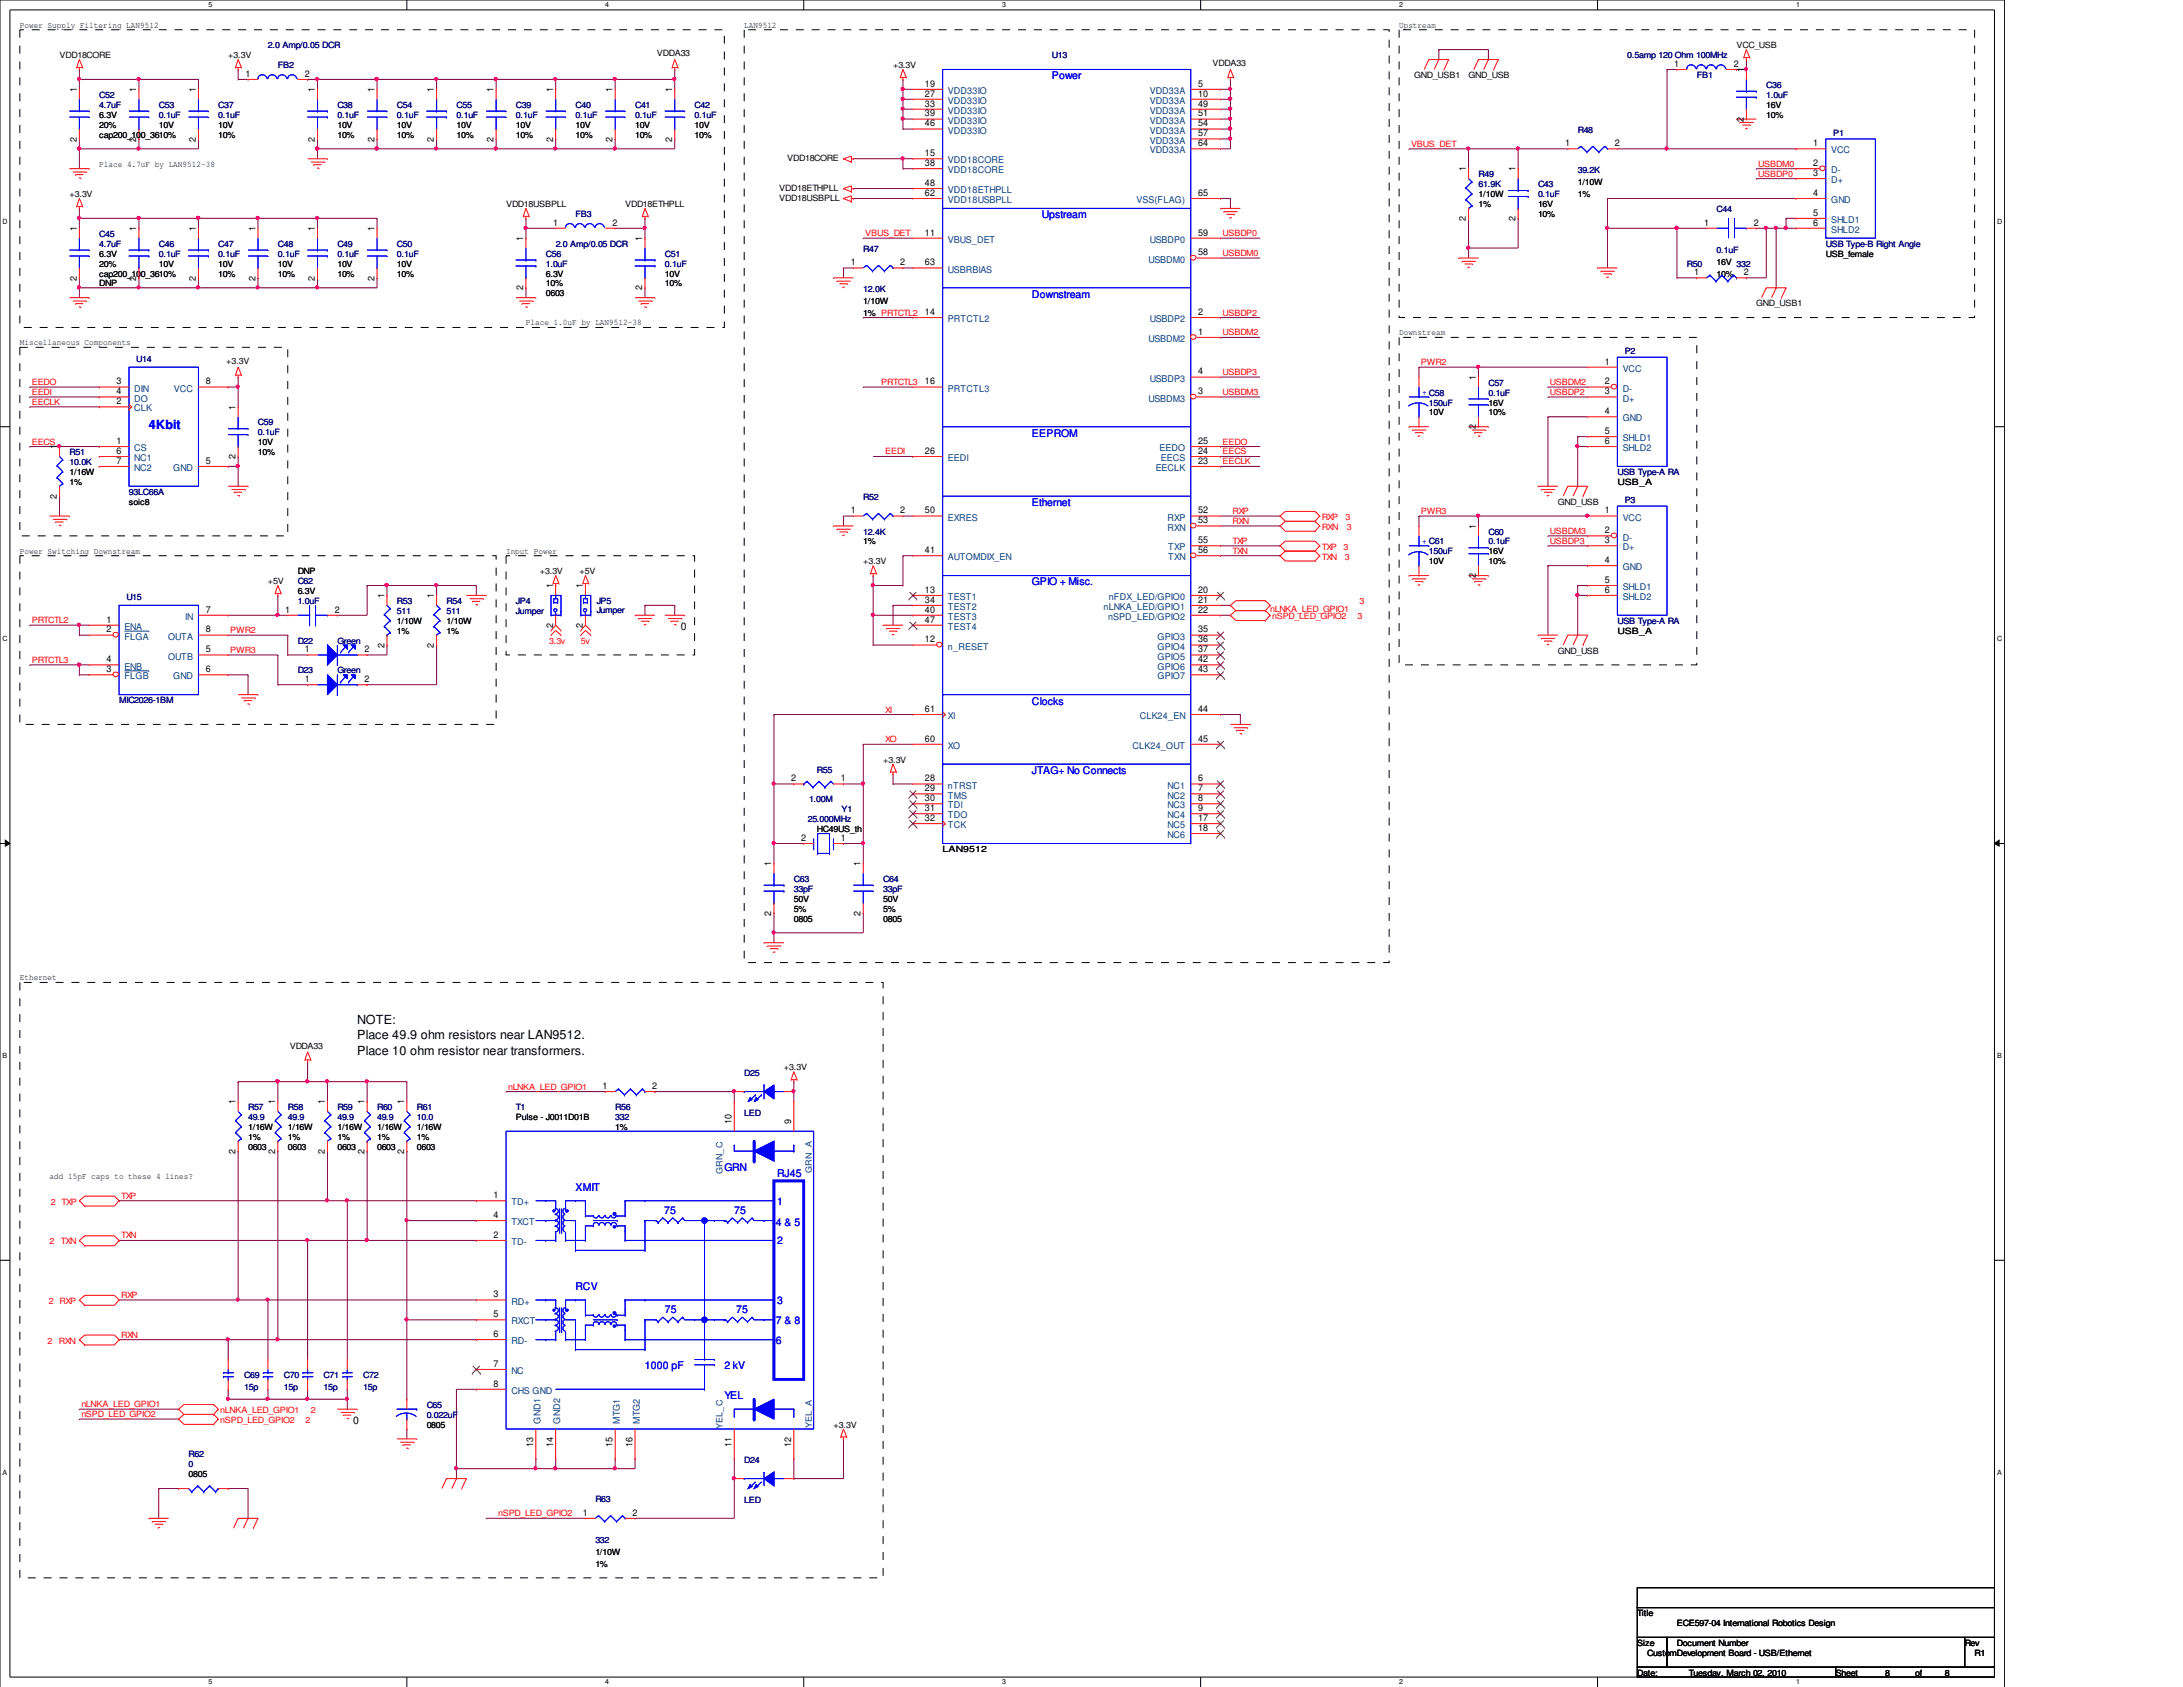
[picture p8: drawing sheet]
<svg xmlns="http://www.w3.org/2000/svg" width="279mm" height="216mm" viewBox="0 0 279 216" stroke-linecap="round" stroke-linejoin="round" font-family="sans-serif">
<defs><g id="words">
<text font-size="1.6" fill="#00f" x="19.1" y="54.9">4Kbit</text>
<g font-size="1.6">
<text x="45.7" y="131.1">NOTE:</text>
<text x="45.7" y="133">Place 49.9 ohm resistors near LAN9512.</text>
<text x="45.7" y="135">Place 10 ohm resistor near transformers.</text>
</g>
<g font-size="1.4" fill="#00f">
<text x="134.6" y="10.2">Power</text>
<text x="133.4" y="27.9">Upstream</text>
<text x="132.1" y="38.1">Downstream</text>
<text x="132.1" y="55.9">EEPROM</text>
<text x="132.1" y="64.8">Ethernet</text>
<text x="132.1" y="74.9">GPIO + Misc.</text>
<text x="132.1" y="90.2">Clocks</text>
<text x="132.1" y="99.1">JTAG+ No Connects</text>
<text x="92.7" y="149.9">GRN</text>
<text x="73.7" y="152.4">XMIT</text>
<text x="85" y="155.4">75</text>
<text x="94" y="155.4">75</text>
<text x="99.5" y="150.6">RJ45</text>
<text x="99.5" y="154.2">1</text>
<text x="99.3" y="156.9">4 &amp; 5</text>
<text x="99.5" y="159.3">2</text>
<text x="73.7" y="165.1">RCV</text>
<text x="99.5" y="166.9">3</text>
<text x="85.1" y="168.1">75</text>
<text x="94.2" y="168.1">75</text>
<text x="99.3" y="169.4">7 &amp; 8</text>
<text x="99.3" y="172">6</text>
<text x="82.6" y="175.3">1000 pF</text>
<text x="92.7" y="175.3">2 kV</text>
<text x="92.7" y="179.1">YEL</text>
</g>
<g font-size="1.4">
<text x="87.1" y="80.7">0</text>
<text x="45.2" y="182.3">0</text>
</g>
<g font-size="1.2">
<text x="9.8" y="11.8" transform="rotate(-90 9.8 11.8)">1</text>
<text x="17.4" y="11.8" transform="rotate(-90 17.4 11.8)">1</text>
<text x="25.1" y="11.8" transform="rotate(-90 25.1 11.8)">1</text>
<text x="31.4" y="9.8">1</text>
<text x="39" y="9.8">2</text>
<text x="40.3" y="11.8" transform="rotate(-90 40.3 11.8)">1</text>
<text x="47.9" y="11.8" transform="rotate(-90 47.9 11.8)">1</text>
<text x="55.5" y="11.8" transform="rotate(-90 55.5 11.8)">1</text>
<text x="63.2" y="11.8" transform="rotate(-90 63.2 11.8)">1</text>
<text x="70.8" y="11.8" transform="rotate(-90 70.8 11.8)">1</text>
<text x="78.4" y="11.8" transform="rotate(-90 78.4 11.8)">1</text>
<text x="86" y="11.8" transform="rotate(-90 86 11.8)">1</text>
<text x="118.4" y="11.1">19</text>
<text x="153.3" y="11.1">5</text>
<text x="214.3" y="8.6">1</text>
<text x="221.9" y="8.6">2</text>
<text x="223.2" y="9.2" transform="rotate(-90 223.2 9.2)">1</text>
<text x="118.4" y="13.6">33</text>
<text x="118.4" y="12.4">27</text>
<text x="118.4" y="14.9">39</text>
<text x="118.4" y="16.2">46</text>
<text x="153.3" y="14.9">51</text>
<text x="153.3" y="12.4">10</text>
<text x="153.3" y="16.2">54</text>
<text x="153.3" y="17.4">57</text>
<text x="153.3" y="13.6">49</text>
<text x="223.2" y="15.6" transform="rotate(-90 223.2 15.6)">2</text>
<text x="9.8" y="18.1" transform="rotate(-90 9.8 18.1)">2</text>
<text x="17.4" y="18.1" transform="rotate(-90 17.4 18.1)">2</text>
<text x="25.1" y="18.1" transform="rotate(-90 25.1 18.1)">2</text>
<text x="40.3" y="18.1" transform="rotate(-90 40.3 18.1)">2</text>
<text x="47.9" y="18.1" transform="rotate(-90 47.9 18.1)">2</text>
<text x="55.5" y="18.1" transform="rotate(-90 55.5 18.1)">2</text>
<text x="63.2" y="18.1" transform="rotate(-90 63.2 18.1)">2</text>
<text x="70.8" y="18.1" transform="rotate(-90 70.8 18.1)">2</text>
<text x="78.4" y="18.1" transform="rotate(-90 78.4 18.1)">2</text>
<text x="86" y="18.1" transform="rotate(-90 86 18.1)">2</text>
<text x="118.4" y="23.8">48</text>
<text x="118.4" y="21.3">38</text>
<text x="118.4" y="20">15</text>
<text x="153.3" y="18.7">64</text>
<text x="187.6" y="21.9" transform="rotate(-90 187.6 21.9)">1</text>
<text x="194" y="21.9" transform="rotate(-90 194 21.9)">1</text>
<text x="200.3" y="18.7">1</text>
<text x="206.7" y="18.7">2</text>
<text x="232.1" y="18.7">1</text>
<text x="232.1" y="22.5">3</text>
<text x="232.1" y="21.3">2</text>
<text x="9.8" y="29.5" transform="rotate(-90 9.8 29.5)">1</text>
<text x="17.4" y="29.5" transform="rotate(-90 17.4 29.5)">1</text>
<text x="25.1" y="29.5" transform="rotate(-90 25.1 29.5)">1</text>
<text x="32.7" y="29.5" transform="rotate(-90 32.7 29.5)">1</text>
<text x="40.3" y="29.5" transform="rotate(-90 40.3 29.5)">1</text>
<text x="47.9" y="29.5" transform="rotate(-90 47.9 29.5)">1</text>
<text x="70.8" y="28.9">1</text>
<text x="78.4" y="28.9">2</text>
<text x="118.4" y="25.1">62</text>
<text x="153.3" y="25.1">65</text>
<text x="187.6" y="28.3" transform="rotate(-90 187.6 28.3)">2</text>
<text x="194" y="28.3" transform="rotate(-90 194 28.3)">2</text>
<text x="218.1" y="28.9">1</text>
<text x="224.5" y="28.9">2</text>
<text x="232.1" y="27.6">5</text>
<text x="232.1" y="28.9">6</text>
<text x="232.1" y="25.1">4</text>
<text x="9.8" y="35.9" transform="rotate(-90 9.8 35.9)">2</text>
<text x="17.4" y="35.9" transform="rotate(-90 17.4 35.9)">2</text>
<text x="25.1" y="35.9" transform="rotate(-90 25.1 35.9)">2</text>
<text x="32.7" y="35.9" transform="rotate(-90 32.7 35.9)">2</text>
<text x="40.3" y="35.9" transform="rotate(-90 40.3 35.9)">2</text>
<text x="47.9" y="35.9" transform="rotate(-90 47.9 35.9)">2</text>
<text x="67" y="30.8" transform="rotate(-90 67 30.8)">1</text>
<text x="82.2" y="30.8" transform="rotate(-90 82.2 30.8)">1</text>
<text x="108.9" y="34">1</text>
<text x="115.2" y="34">2</text>
<text x="118.4" y="30.1">11</text>
<text x="118.4" y="34">63</text>
<text x="153.3" y="30.1">59</text>
<text x="153.3" y="32.7">58</text>
<text x="216.8" y="35.2">1</text>
<text x="223.2" y="35.2">2</text>
<text x="67" y="37.2" transform="rotate(-90 67 37.2)">2</text>
<text x="82.2" y="37.2" transform="rotate(-90 82.2 37.2)">2</text>
<text x="118.4" y="40.3">14</text>
<text x="153.3" y="40.3">2</text>
<text x="153.3" y="47.9">4</text>
<text x="153.3" y="42.8">1</text>
<text x="205.4" y="46.7">1</text>
<text x="14.9" y="51.7">2</text>
<text x="14.9" y="49.2">3</text>
<text x="14.9" y="50.5">4</text>
<text x="26.3" y="49.2">8</text>
<text x="30.1" y="52.4" transform="rotate(-90 30.1 52.4)">1</text>
<text x="118.4" y="49.2">16</text>
<text x="153.3" y="50.5">3</text>
<text x="188.9" y="48.6" transform="rotate(-90 188.9 48.6)">1</text>
<text x="205.4" y="50.5">3</text>
<text x="205.4" y="53">4</text>
<text x="205.4" y="49.2">2</text>
<text x="7.3" y="57.5" transform="rotate(-90 7.3 57.5)">1</text>
<text x="14.9" y="56.8">1</text>
<text x="14.9" y="58.1">6</text>
<text x="14.9" y="59.4">7</text>
<text x="26.3" y="59.4">5</text>
<text x="30.1" y="58.8" transform="rotate(-90 30.1 58.8)">2</text>
<text x="118.4" y="58.1">26</text>
<text x="153.3" y="56.8">25</text>
<text x="153.3" y="58.1">24</text>
<text x="153.3" y="59.4">23</text>
<text x="188.9" y="54.9" transform="rotate(-90 188.9 54.9)">2</text>
<text x="205.4" y="55.5">5</text>
<text x="205.4" y="56.8">6</text>
<text x="7.3" y="63.8" transform="rotate(-90 7.3 63.8)">2</text>
<text x="108.9" y="65.7">1</text>
<text x="115.2" y="65.7">2</text>
<text x="118.4" y="65.7">50</text>
<text x="153.3" y="65.7">52</text>
<text x="205.4" y="65.7">1</text>
<text x="118.4" y="70.8">41</text>
<text x="153.3" y="67">53</text>
<text x="153.3" y="69.5">55</text>
<text x="153.3" y="70.8">56</text>
<text x="188.9" y="67.6" transform="rotate(-90 188.9 67.6)">1</text>
<text x="205.4" y="69.5">3</text>
<text x="205.4" y="68.2">2</text>
<text x="49.2" y="76.5" transform="rotate(-90 49.2 76.5)">1</text>
<text x="55.5" y="76.5" transform="rotate(-90 55.5 76.5)">1</text>
<text x="70.8" y="75.3" transform="rotate(-90 70.8 75.3)">1</text>
<text x="74.6" y="75.3" transform="rotate(-90 74.6 75.3)">1</text>
<text x="118.4" y="75.9">13</text>
<text x="118.4" y="77.1">34</text>
<text x="153.3" y="75.9">20</text>
<text x="153.3" y="77.1">21</text>
<text x="188.9" y="74" transform="rotate(-90 188.9 74)">2</text>
<text x="205.4" y="74.6">5</text>
<text x="205.4" y="75.9">6</text>
<text x="205.4" y="72.1">4</text>
<text x="13.6" y="79.7">1</text>
<text x="13.6" y="80.9">2</text>
<text x="26.3" y="83.5">5</text>
<text x="26.3" y="78.4">7</text>
<text x="26.3" y="80.9">8</text>
<text x="36.5" y="78.4">1</text>
<text x="39" y="83.5">1</text>
<text x="42.8" y="78.4">2</text>
<text x="46.7" y="83.5">2</text>
<text x="49.2" y="82.9" transform="rotate(-90 49.2 82.9)">2</text>
<text x="55.5" y="82.9" transform="rotate(-90 55.5 82.9)">2</text>
<text x="70.8" y="80.3" transform="rotate(-90 70.8 80.3)">2</text>
<text x="74.6" y="80.3" transform="rotate(-90 74.6 80.3)">2</text>
<text x="118.4" y="82.2">12</text>
<text x="118.4" y="78.4">40</text>
<text x="118.4" y="79.7">47</text>
<text x="153.3" y="78.4">22</text>
<text x="153.3" y="80.9">35</text>
<text x="153.3" y="82.2">36</text>
<text x="153.3" y="83.5">37</text>
<text x="13.6" y="86">3</text>
<text x="13.6" y="84.8">4</text>
<text x="26.3" y="86">6</text>
<text x="39" y="87.3">1</text>
<text x="46.7" y="87.3">2</text>
<text x="153.3" y="84.8">42</text>
<text x="153.3" y="86">43</text>
<text x="118.4" y="91.1">61</text>
<text x="118.4" y="94.9">60</text>
<text x="153.3" y="91.1">44</text>
<text x="153.3" y="94.9">45</text>
<text x="101.3" y="100">2</text>
<text x="107.6" y="100">1</text>
<text x="118.4" y="100">28</text>
<text x="118.4" y="101.3">29</text>
<text x="153.3" y="101.3">7</text>
<text x="153.3" y="100">6</text>
<text x="102.5" y="107.6">2</text>
<text x="107.6" y="107.6">1</text>
<text x="118.4" y="102.5">30</text>
<text x="118.4" y="103.8">31</text>
<text x="118.4" y="105.1">32</text>
<text x="153.3" y="103.8">9</text>
<text x="153.3" y="102.5">8</text>
<text x="153.3" y="105.1">17</text>
<text x="153.3" y="106.3">18</text>
<text x="98.7" y="110.8" transform="rotate(-90 98.7 110.8)">1</text>
<text x="110.2" y="110.8" transform="rotate(-90 110.2 110.8)">1</text>
<text x="98.7" y="117.2" transform="rotate(-90 98.7 117.2)">2</text>
<text x="110.2" y="117.2" transform="rotate(-90 110.2 117.2)">2</text>
<text x="30.1" y="141.3" transform="rotate(-90 30.1 141.3)">1</text>
<text x="35.2" y="141.3" transform="rotate(-90 35.2 141.3)">1</text>
<text x="41.6" y="141.3" transform="rotate(-90 41.6 141.3)">1</text>
<text x="46.7" y="141.3" transform="rotate(-90 46.7 141.3)">1</text>
<text x="51.7" y="141.3" transform="rotate(-90 51.7 141.3)">1</text>
<text x="77.1" y="139.4">1</text>
<text x="83.5" y="139.4">2</text>
<text x="93.6" y="143.8" transform="rotate(-90 93.6 143.8)">10</text>
<text x="101.3" y="143.8" transform="rotate(-90 101.3 143.8)">9</text>
<text x="30.1" y="147.7" transform="rotate(-90 30.1 147.7)">2</text>
<text x="35.2" y="147.7" transform="rotate(-90 35.2 147.7)">2</text>
<text x="41.6" y="147.7" transform="rotate(-90 41.6 147.7)">2</text>
<text x="46.7" y="147.7" transform="rotate(-90 46.7 147.7)">2</text>
<text x="51.7" y="147.7" transform="rotate(-90 51.7 147.7)">2</text>
<text x="63.2" y="153.3">1</text>
<text x="63.2" y="155.9">4</text>
<text x="63.2" y="158.4">2</text>
<text x="63.2" y="166">3</text>
<text x="63.2" y="168.6">5</text>
<text x="63.2" y="171.1">6</text>
<text x="63.2" y="177.5">8</text>
<text x="63.2" y="174.9">7</text>
<text x="68.2" y="185.2" transform="rotate(-90 68.2 185.2)">13</text>
<text x="70.8" y="185.2" transform="rotate(-90 70.8 185.2)">14</text>
<text x="78.4" y="185.2" transform="rotate(-90 78.4 185.2)">15</text>
<text x="80.9" y="185.2" transform="rotate(-90 80.9 185.2)">16</text>
<text x="93.6" y="185.2" transform="rotate(-90 93.6 185.2)">11</text>
<text x="101.3" y="185.2" transform="rotate(-90 101.3 185.2)">12</text>
<text x="74.6" y="194">1</text>
<text x="80.9" y="194">2</text>
</g>
<g font-size="1.2" fill="#004080">
<text x="121.3" y="14.6">VDD33IO</text>
<text x="121.3" y="13.3">VDD33IO</text>
<text x="121.3" y="12">VDD33IO</text>
<text x="121.3" y="15.8">VDD33IO</text>
<text x="121.3" y="17.1">VDD33IO</text>
<text x="147.2" y="15.8">VDD33A</text>
<text x="147.2" y="12">VDD33A</text>
<text x="147.2" y="13.3">VDD33A</text>
<text x="147.2" y="17.1">VDD33A</text>
<text x="147.2" y="14.6">VDD33A</text>
<text x="121.3" y="22.2">VDD18CORE</text>
<text x="121.3" y="20.9">VDD18CORE</text>
<text x="147.2" y="18.4">VDD33A</text>
<text x="147.2" y="19.6">VDD33A</text>
<text x="234.4" y="19.6">VCC</text>
<text x="234.4" y="23.5">D+</text>
<text x="234.4" y="22.2">D-</text>
<text x="121.3" y="26">VDD18USBPLL</text>
<text x="121.3" y="24.7">VDD18ETHPLL</text>
<text x="145.5" y="26">VSS(FLAG)</text>
<text x="234.4" y="28.5">SHLD1</text>
<text x="234.4" y="29.8">SHLD2</text>
<text x="234.4" y="26">GND</text>
<text x="121.3" y="31.1">VBUS_DET</text>
<text x="121.3" y="34.9">USBRBIAS</text>
<text x="147" y="33.6">USBDM0</text>
<text x="147.2" y="31.1">USBDP0</text>
<text x="121.3" y="41.2">PRTCTL2</text>
<text x="147.2" y="41.2">USBDP2</text>
<text x="147" y="43.8">USBDM2</text>
<text x="207.7" y="47.6">VCC</text>
<text x="17.2" y="52.7">CLK</text>
<text x="17.2" y="50.1">DIN</text>
<text x="17.2" y="51.4">DO</text>
<text x="22.3" y="50.1">VCC</text>
<text x="121.3" y="50.1">PRTCTL3</text>
<text x="147" y="51.4">USBDM3</text>
<text x="147.2" y="48.9">USBDP3</text>
<text x="207.7" y="51.4">D+</text>
<text x="207.7" y="53.9">GND</text>
<text x="207.7" y="50.1">D-</text>
<text x="17.2" y="57.7">CS</text>
<text x="17.2" y="59">NC1</text>
<text x="121.3" y="59">EEDI</text>
<text x="148.4" y="57.7">EEDO</text>
<text x="148.6" y="59">EECS</text>
<text x="207.7" y="56.5">SHLD1</text>
<text x="207.7" y="57.7">SHLD2</text>
<text x="17.2" y="60.3">NC2</text>
<text x="22.2" y="60.3">GND</text>
<text x="147.9" y="60.3">EECLK</text>
<text x="121.3" y="66.6">EXRES</text>
<text x="121.3" y="71.7">AUTOMDIX_EN</text>
<text x="149.4" y="66.6">RXP</text>
<text x="149.4" y="67.9">RXN</text>
<text x="149.5" y="70.4">TXP</text>
<text x="149.5" y="71.7">TXN</text>
<text x="207.7" y="66.6">VCC</text>
<text x="207.7" y="70.4">D+</text>
<text x="207.7" y="69.2">D-</text>
<text x="121.3" y="76.8">TEST1</text>
<text x="141.9" y="76.8">nFDX_LED/GPIO0</text>
<text x="207.7" y="75.5">SHLD1</text>
<text x="207.7" y="76.8">SHLD2</text>
<text x="207.7" y="73">GND</text>
<text x="15.9" y="80.6">ENA</text>
<text x="15.9" y="81.9">FLGA</text>
<text x="21.5" y="81.9">OUTA</text>
<text x="23.7" y="79.3">IN</text>
<text x="121.3" y="83.1">n_RESET</text>
<text x="121.3" y="78.1">TEST2</text>
<text x="121.3" y="79.3">TEST3</text>
<text x="121.3" y="80.6">TEST4</text>
<text x="141.2" y="78.1">nLNKA_LED/GPIO1</text>
<text x="141.8" y="79.3">nSPD_LED/GPIO2</text>
<text x="148.2" y="81.9">GPIO3</text>
<text x="148.2" y="83.1">GPIO4</text>
<text x="15.9" y="87">FLGB</text>
<text x="15.9" y="85.7">ENB</text>
<text x="21.5" y="84.4">OUTB</text>
<text x="22.2" y="87">GND</text>
<text x="148.2" y="84.4">GPIO5</text>
<text x="148.2" y="85.7">GPIO6</text>
<text x="148.2" y="87">GPIO7</text>
<text x="121.3" y="92">XI</text>
<text x="121.3" y="95.8">XO</text>
<text x="144.9" y="95.8">CLK24_OUT</text>
<text x="145.9" y="92">CLK24_EN</text>
<text x="121.3" y="100.9">nTRST</text>
<text x="149.4" y="100.9">NC1</text>
<text x="121.3" y="102.2">TMS</text>
<text x="121.3" y="103.5">TDI</text>
<text x="121.3" y="104.7">TDO</text>
<text x="121.3" y="106">TCK</text>
<text x="149.4" y="102.2">NC2</text>
<text x="149.4" y="104.7">NC4</text>
<text x="149.4" y="103.5">NC3</text>
<text x="149.4" y="106">NC5</text>
<text x="149.4" y="107.3">NC6</text>
<text x="65.4" y="154.3">TD+</text>
<text x="65.4" y="156.8">TXCT</text>
<text x="65.4" y="159.3">TD-</text>
<text x="65.4" y="167">RD+</text>
<text x="65.4" y="169.5">RXCT</text>
<text x="65.4" y="172">RD-</text>
<text x="65.4" y="178.4">CHS GND</text>
<text x="65.4" y="175.9">NC</text>
<text x="69.2" y="182.2" transform="rotate(-90 69.2 182.2)">GND1</text>
<text x="71.7" y="182.2" transform="rotate(-90 71.7 182.2)">GND2</text>
<text x="79.3" y="182.2" transform="rotate(-90 79.3 182.2)">MTG1</text>
<text x="81.9" y="182.2" transform="rotate(-90 81.9 182.2)">MTG2</text>
</g>
<g font-size="1.1">
<text x="2.5" y="3.6">Power Supply Filtering LAN9512</text>
<text x="95.3" y="3.6">LAN9512</text>
<text x="179.1" y="3.6">Upstream</text>
<text x="7.6" y="7.5">VDD18CORE</text>
<text x="29.2" y="7.5">+3.3V</text>
<text x="84.1" y="7.2">VDDA33</text>
<text x="114.3" y="8.7">+3.3V</text>
<text x="155.2" y="8.5">VDDA33</text>
<text x="181" y="10">GND_USB1</text>
<text x="188" y="10">GND_USB</text>
<text x="222.3" y="6.2">VCC_USB</text>
<text x="12.7" y="15.1">6.3V</text>
<text x="12.7" y="16.3">20%</text>
<text x="12.7" y="17.6">cap200_100_3610%</text>
<text x="20.3" y="16.3">10V</text>
<text x="27.9" y="16.3">10V</text>
<text x="27.9" y="17.6">10%</text>
<text x="43.2" y="16.3">10V</text>
<text x="43.2" y="17.6">10%</text>
<text x="50.8" y="16.3">10V</text>
<text x="50.8" y="17.6">10%</text>
<text x="58.4" y="16.3">10V</text>
<text x="58.4" y="17.6">10%</text>
<text x="66" y="16.3">10V</text>
<text x="66" y="17.6">10%</text>
<text x="73.7" y="16.3">10V</text>
<text x="73.7" y="17.6">10%</text>
<text x="81.3" y="16.3">10V</text>
<text x="81.3" y="17.6">10%</text>
<text x="88.9" y="16.3">10V</text>
<text x="88.9" y="17.6">10%</text>
<text x="226.1" y="13.8">16V</text>
<text x="226.1" y="15.1">10%</text>
<text x="12.7" y="21.3">Place 4.7uF by LAN9512-38</text>
<text x="100.8" y="20.7">VDD18CORE</text>
<text x="201.9" y="23.7">1/10W</text>
<text x="8.9" y="25.2">+3.3V</text>
<text x="64.8" y="26.5">VDD18USBPLL</text>
<text x="80" y="26.5">VDD18ETHPLL</text>
<text x="99.7" y="24.5">VDD18ETHPLL</text>
<text x="99.7" y="25.7">VDD18USBPLL</text>
<text x="189.2" y="25.2">1/10W</text>
<text x="189.2" y="26.5">1%</text>
<text x="196.9" y="26.5">16V</text>
<text x="196.9" y="27.8">10%</text>
<text x="201.9" y="25.2">1%</text>
<text x="12.7" y="32.9">6.3V</text>
<text x="12.7" y="34.1">20%</text>
<text x="12.7" y="35.4">cap200_100_3610%</text>
<text x="12.7" y="35.4">cap200_100_36</text>
<text x="20.3" y="34.1">10V</text>
<text x="27.9" y="34.1">10V</text>
<text x="27.9" y="35.4">10%</text>
<text x="35.6" y="34.1">10V</text>
<text x="35.6" y="35.4">10%</text>
<text x="43.2" y="34.1">10V</text>
<text x="43.2" y="35.4">10%</text>
<text x="50.8" y="34.1">10V</text>
<text x="50.8" y="35.4">10%</text>
<text x="69.9" y="35.4">6.3V</text>
<text x="85.1" y="35.4">10V</text>
<text x="219.7" y="33.9">16V 332</text>
<text x="219.7" y="35.4">10%</text>
<text x="233.7" y="32.9">USB_female</text>
<text x="12.7" y="36.7">DNP</text>
<text x="67.3" y="41.7">Place 1.0uF by LAN9512-38</text>
<text x="69.9" y="36.7">10%</text>
<text x="69.9" y="37.9">0603</text>
<text x="85.1" y="36.7">10%</text>
<text x="110.5" y="38.9">1/10W</text>
<text x="110.5" y="40.5">1% PRTCTL2</text>
<text x="224.8" y="39.2">GND_USB1</text>
<text x="2.5" y="44.2">Miscellaneous Components</text>
<text x="29" y="46.6">+3.3V</text>
<text x="179.1" y="42.9">Downstream</text>
<text x="182.9" y="53.2">10V</text>
<text x="190.5" y="51.9">16V</text>
<text x="190.5" y="53.2">10%</text>
<text x="33" y="57">10V</text>
<text x="33" y="58.3">10%</text>
<text x="8.9" y="60.8">1/16W</text>
<text x="8.9" y="62.1">1%</text>
<text x="16.5" y="64.6">soic8</text>
<text x="199.4" y="64.6">GND_USB</text>
<text x="207" y="62.1">USB_A</text>
<text x="2.5" y="70.9">Power Switching Downstream</text>
<text x="64.8" y="70.9">Input Power</text>
<text x="110.5" y="69.7">1%</text>
<text x="190.5" y="71">16V</text>
<text x="34.3" y="74.8">+5V</text>
<text x="38.1" y="76">6.3V</text>
<text x="38.1" y="73.5">DNP</text>
<text x="69.1" y="73.5">+3.3V</text>
<text x="74.2" y="73.5">+5V</text>
<text x="110.5" y="72.2">+3.3V</text>
<text x="182.9" y="72.2">10V</text>
<text x="190.5" y="72.2">10%</text>
<text x="50.8" y="79.8">1/10W</text>
<text x="50.8" y="81.1">1%</text>
<text x="57.2" y="79.8">1/10W</text>
<text x="57.2" y="81.1">1%</text>
<text x="199.4" y="83.7">GND_USB</text>
<text x="207" y="81.1">USB_A</text>
<text x="113" y="97.6">+3.3V</text>
<text x="104.6" y="106.5">HC49US_th</text>
<text x="120.7" y="109.1">LAN9512</text>
<text x="101.6" y="115.4">50V</text>
<text x="101.6" y="116.7">5%</text>
<text x="101.6" y="117.9">0805</text>
<text x="113" y="115.4">50V</text>
<text x="113" y="116.7">5%</text>
<text x="113" y="117.9">0805</text>
<text x="2.5" y="125.5">Ethernet</text>
<text x="37.1" y="134.2">VDDA33</text>
<text x="100.3" y="137">+3.3V</text>
<text x="66" y="143.3">Pulse - J0011D01B</text>
<text x="31.8" y="144.6">1/16W</text>
<text x="31.8" y="145.9">1%</text>
<text x="31.8" y="147.2">0603</text>
<text x="36.8" y="144.6">1/16W</text>
<text x="36.8" y="145.9">1%</text>
<text x="36.8" y="147.2">0603</text>
<text x="43.2" y="144.6">1/16W</text>
<text x="43.2" y="145.9">1%</text>
<text x="43.2" y="147.2">0603</text>
<text x="48.3" y="144.6">1/16W</text>
<text x="48.3" y="145.9">1%</text>
<text x="48.3" y="147.2">0603</text>
<text x="53.3" y="144.6">1/16W</text>
<text x="53.3" y="145.9">1%</text>
<text x="53.3" y="147.2">0603</text>
<text x="78.7" y="144.6">1%</text>
<text x="6.3" y="150.9">add 15pF caps to these 4 lines?</text>
<text x="54.6" y="182.7">0805</text>
<text x="106.7" y="182.7">+3.3V</text>
<text x="24.1" y="189.1">0805</text>
<text x="76.2" y="199">1/10W</text>
<text x="76.2" y="200.5">1%</text>
<text x="209.6" y="206.8">Title</text>
<text x="214.6" y="208.1">ECE597-04 International Robotics Design</text>
<text x="209.6" y="210.7">Size</text>
<text x="209.6" y="214.5">Date:</text>
<text x="210.8" y="211.9">CustomDevelopment Board - USB/Ethernet</text>
<text x="214.6" y="210.7">Document Number</text>
<text x="216.2" y="214.5">Tuesday, March 02, 2010</text>
<text x="235" y="214.5">Sheet</text>
<text x="241.3" y="214.5">8</text>
<text x="245.1" y="214.5">of</text>
<text x="248.9" y="214.5">8</text>
<text x="251.5" y="210.7">Rev</text>
<text x="252.7" y="211.9">R1</text>
</g>
<g font-size="1.1" fill="#000080">
<text x="34.3" y="6.2">2.0 Amp/0.05 DCR</text>
<text x="35.6" y="8.7">FB2</text>
<text x="134.6" y="7.5">U13</text>
<text x="208.3" y="7.5">0.5amp 120 Ohm 100MHz</text>
<text x="217.2" y="10">FB1</text>
<text x="226.1" y="11.3">C36</text>
<text x="12.7" y="12.5">C52</text>
<text x="12.7" y="13.8">4.7uF</text>
<text x="20.3" y="13.8">C53</text>
<text x="20.3" y="15.1">0.1uF</text>
<text x="27.9" y="13.8">C37</text>
<text x="27.9" y="15.1">0.1uF</text>
<text x="43.2" y="13.8">C38</text>
<text x="43.2" y="15.1">0.1uF</text>
<text x="50.8" y="13.8">C54</text>
<text x="50.8" y="15.1">0.1uF</text>
<text x="58.4" y="13.8">C55</text>
<text x="58.4" y="15.1">0.1uF</text>
<text x="66" y="13.8">C39</text>
<text x="66" y="15.1">0.1uF</text>
<text x="73.7" y="13.8">C40</text>
<text x="73.7" y="15.1">0.1uF</text>
<text x="81.3" y="13.8">C41</text>
<text x="81.3" y="15.1">0.1uF</text>
<text x="88.9" y="13.8">C42</text>
<text x="88.9" y="15.1">0.1uF</text>
<text x="201.9" y="17">R48</text>
<text x="226.1" y="12.5">1.0uF</text>
<text x="234.6" y="17.4">P1</text>
<text x="189.2" y="22.7">R49</text>
<text x="189.2" y="24">61.9K</text>
<text x="196.9" y="24">C43</text>
<text x="201.9" y="22.2">39.2K</text>
<text x="73.7" y="27.8">FB3</text>
<text x="196.9" y="25.2">0.1uF</text>
<text x="219.7" y="27.2">C44</text>
<text x="12.7" y="30.3">C45</text>
<text x="12.7" y="31.6">4.7uF</text>
<text x="20.3" y="31.6">C46</text>
<text x="20.3" y="32.9">0.1uF</text>
<text x="27.9" y="31.6">C47</text>
<text x="27.9" y="32.9">0.1uF</text>
<text x="35.6" y="31.6">C48</text>
<text x="35.6" y="32.9">0.1uF</text>
<text x="43.2" y="31.6">C49</text>
<text x="43.2" y="32.9">0.1uF</text>
<text x="50.8" y="31.6">C50</text>
<text x="50.8" y="32.9">0.1uF</text>
<text x="69.9" y="32.9">C56</text>
<text x="69.9" y="34.1">1.0uF</text>
<text x="71.1" y="31.6">2.0 Amp/0.05 DCR</text>
<text x="85.1" y="32.9">C51</text>
<text x="85.1" y="34.1">0.1uF</text>
<text x="110.5" y="32.3">R47</text>
<text x="215.9" y="34.1">R50</text>
<text x="219.7" y="32.3">0.1uF</text>
<text x="233.7" y="31.6">USB Type-B Right Angle</text>
<text x="110.5" y="37.4">12.0K</text>
<text x="17.4" y="46.3">U14</text>
<text x="207.9" y="45.3">P2</text>
<text x="182.9" y="51.9">150uF</text>
<text x="190.5" y="49.4">C57</text>
<text x="190.5" y="50.6">0.1uF</text>
<text x="8.9" y="58.3">R51</text>
<text x="8.9" y="59.5">10.0K</text>
<text x="33" y="54.4">C59</text>
<text x="33" y="55.7">0.1uF</text>
<text x="16.5" y="63.3">93LC66A</text>
<text x="110.5" y="64">R52</text>
<text x="207" y="60.8">USB Type-A RA</text>
<text x="207.9" y="64.3">P3</text>
<text x="110.5" y="68.4">12.4K</text>
<text x="182.9" y="71">150uF</text>
<text x="190.5" y="68.4">C60</text>
<text x="190.5" y="69.7">0.1uF</text>
<text x="16.2" y="76.8">U15</text>
<text x="38.1" y="74.8">C62</text>
<text x="38.1" y="77.3">1.0uF</text>
<text x="50.8" y="77.3">R53</text>
<text x="57.2" y="77.3">R54</text>
<text x="66" y="77.3">JP4</text>
<text x="76.4" y="77.3">JP5</text>
<text x="38.1" y="82.4">D22</text>
<text x="43.2" y="82.4">Green</text>
<text x="50.8" y="78.6">511</text>
<text x="57.2" y="78.6">511</text>
<text x="66" y="78.6">Jumper</text>
<text x="76.4" y="78.5">Jumper</text>
<text x="207" y="79.8">USB Type-A RA</text>
<text x="38.1" y="86.2">D23</text>
<text x="43.2" y="86.2">Green</text>
<text x="15.2" y="90">MIC2026-1BM</text>
<text x="104.6" y="98.9">R55</text>
<text x="103.4" y="105.2">25.000MHz</text>
<text x="103.5" y="102.7">1.00M</text>
<text x="107.7" y="104">Y1</text>
<text x="101.6" y="112.9">C63</text>
<text x="113" y="112.9">C64</text>
<text x="101.6" y="114.1">33pF</text>
<text x="113" y="114.1">33pF</text>
<text x="95.3" y="137.7">D25</text>
<text x="31.8" y="142.1">R57</text>
<text x="31.8" y="143.3">49.9</text>
<text x="36.8" y="142.1">R58</text>
<text x="36.8" y="143.3">49.9</text>
<text x="43.2" y="142.1">R59</text>
<text x="43.2" y="143.3">49.9</text>
<text x="48.3" y="142.1">R60</text>
<text x="48.3" y="143.3">49.9</text>
<text x="53.3" y="142.1">R61</text>
<text x="53.3" y="143.3">10.0</text>
<text x="66" y="142.1">T1</text>
<text x="78.7" y="142.1">R56</text>
<text x="78.7" y="143.3">332</text>
<text x="95.3" y="142.8">LED</text>
<text x="31.2" y="176.4">C69</text>
<text x="31.2" y="177.9">15p</text>
<text x="36.3" y="176.4">C70</text>
<text x="36.3" y="177.9">15p</text>
<text x="41.4" y="176.4">C71</text>
<text x="41.4" y="177.9">15p</text>
<text x="46.5" y="176.4">C72</text>
<text x="46.5" y="177.9">15p</text>
<text x="54.6" y="180.2">C65</text>
<text x="54.6" y="181.4">0.022uF</text>
<text x="24.1" y="186.5">R62</text>
<text x="24.1" y="187.8">0</text>
<text x="95.3" y="187.2">D24</text>
<text x="76.2" y="192.3">R63</text>
<text x="76.2" y="197.4">332</text>
<text x="95.3" y="192.4">LED</text>
</g>
<g font-size="1.1" fill="#f00">
<text x="180.6" y="18.8">VBUS_DET</text>
<text x="225" y="21.3">USBDM0</text>
<text x="225" y="22.6">USBDP0</text>
<text x="110.7" y="30.2">VBUS_DET</text>
<text x="156.5" y="30.2">USBDP0</text>
<text x="156.5" y="32.8">USBDM0</text>
<text x="156.5" y="40.4">USBDP2</text>
<text x="156.5" y="42.9">USBDM2</text>
<text x="181.9" y="46.7">PWR2</text>
<text x="4.1" y="49.3">EEDO</text>
<text x="4.1" y="50.5">EEDI</text>
<text x="4.1" y="51.8">EECLK</text>
<text x="112.8" y="49.3">PRTCTL3</text>
<text x="156.5" y="50.5">USBDM3</text>
<text x="156.5" y="48">USBDP3</text>
<text x="198.4" y="49.3">USBDM2</text>
<text x="198.4" y="50.5">USBDP2</text>
<text x="4.1" y="56.9">EECS</text>
<text x="113.3" y="58.2">EEDI</text>
<text x="156.5" y="56.9">EEDO</text>
<text x="156.5" y="58.2">EECS</text>
<text x="156.5" y="59.4">EECLK</text>
<text x="157.7" y="65.8">RXP</text>
<text x="181.9" y="65.8">PWR3</text>
<text x="157.7" y="69.6">TXP</text>
<text x="157.7" y="70.9">TXN</text>
<text x="157.7" y="67.1">RXN</text>
<text x="169.2" y="66.5">RXP</text>
<text x="169.2" y="67.8">RXN</text>
<text x="169.2" y="70.4">TXP</text>
<text x="169.2" y="71.6">TXN</text>
<text x="172" y="70.4">3</text>
<text x="172.1" y="71.6">3</text>
<text x="172.2" y="66.5">3</text>
<text x="172.4" y="67.8">3</text>
<text x="198.4" y="68.3">USBDM3</text>
<text x="198.4" y="69.6">USBDP3</text>
<text x="174" y="77.3">3</text>
<text x="4.1" y="79.8">PRTCTL2</text>
<text x="29.5" y="81">PWR2</text>
<text x="29.5" y="83.6">PWR3</text>
<text x="70.3" y="82.4">3.3v</text>
<text x="74.3" y="82.4">5v</text>
<text x="162.6" y="78.3">nLNKA_LED_GPIO1</text>
<text x="162.8" y="79.2">nSPD_LED_GPIO2</text>
<text x="173.7" y="79.2">3</text>
<text x="4.1" y="84.8">PRTCTL3</text>
<text x="113.3" y="91.2">XI</text>
<text x="113.3" y="95">XO</text>
<text x="65" y="139.4">nLNKA_LED_GPIO1</text>
<text x="6.5" y="154.2">2 TXP</text>
<text x="15.5" y="153.4">TXP</text>
<text x="6.4" y="159.3">2</text>
<text x="7.8" y="159.3">TXN</text>
<text x="15.5" y="158.5">TXN</text>
<text x="6.3" y="166.9">2 RXP</text>
<text x="15.5" y="166.1">RXP</text>
<text x="6.1" y="172">2</text>
<text x="7.5" y="172">RXN</text>
<text x="15.5" y="171.2">RXN</text>
<text x="10.4" y="180.1">nLNKA_LED_GPIO1</text>
<text x="10.4" y="181.4">nSPD_LED_GPIO2</text>
<text x="28.2" y="180.8">nLNKA_LED_GPIO1</text>
<text x="28.2" y="182.1">nSPD_LED_GPIO2</text>
<text x="39.1" y="182.1">2</text>
<text x="39.8" y="180.8">2</text>
<text x="63.8" y="194.1">nSPD_LED_GPIO2</text>
</g>
<g font-size="1.1" fill="#00f">
<text x="182" y="50.5">+ C58</text>
<text x="182" y="69.6">+ C61</text>
</g>
<g font-size="1.1" fill="#004080">
<text x="92.5" y="150.3" transform="rotate(-90 92.5 150.3)">GRN_C</text>
<text x="103.9" y="150.1" transform="rotate(-90 103.9 150.1)">GRN_A</text>
<text x="92.5" y="182.9" transform="rotate(-90 92.5 182.9)">YEL_C</text>
<text x="103.9" y="182.8" transform="rotate(-90 103.9 182.8)">YEL_A</text>
</g>
<g font-size=".9">
<text x="26.7" y=".9">5</text>
<text x="77.5" y=".9">4</text>
<text x="128.3" y=".9">3</text>
<text x="179.1" y=".9">2</text>
<text x="229.9" y=".9">1</text>
<text x=".3" y="28.7">D</text>
<text x="255.6" y="28.7">D</text>
<text x=".3" y="82">C</text>
<text x="255.6" y="82">C</text>
<text x=".3" y="135.4">B</text>
<text x="255.6" y="135.4">B</text>
<text x=".3" y="188.7">A</text>
<text x="255.6" y="188.7">A</text>
<text x="26.7" y="215.6">5</text>
<text x="77.5" y="215.6">4</text>
<text x="128.3" y="215.6">3</text>
<text x="179.1" y="215.6">2</text>
<text x="229.9" y="215.6">1</text>
</g>
</g></defs>
<path d="M1.3 1.3h254v213.3h-254zM0 215.9v-215.9h256.5v215.9" fill="none" stroke="#000" stroke-width=".13"/>
<g fill="#fff">
<path d="M26.7 .2h.4v1h-.4z"/>
<path d="M26.7 214.8h.4v1h-.4z"/>
</g>
<path d="M52.1 0v1.3M52.1 214.6v1.3" fill="none" stroke="#000" stroke-width=".13"/>
<g fill="#fff">
<path d="M77.5 .2h.4v1h-.4z"/>
<path d="M77.5 214.8h.4v1h-.4z"/>
</g>
<path d="M102.9 0v1.3M102.9 214.6v1.3" fill="none" stroke="#000" stroke-width=".13"/>
<g fill="#fff">
<path d="M128.3 .2h.4v1h-.4z"/>
<path d="M128.3 214.8h.4v1h-.4z"/>
</g>
<path d="M153.7 0v1.3M153.7 214.6v1.3" fill="none" stroke="#000" stroke-width=".13"/>
<g fill="#fff">
<path d="M179.1 .2h.4v1h-.4z"/>
<path d="M179.1 214.8h.4v1h-.4z"/>
</g>
<path d="M204.5 0v1.3M204.5 214.6v1.3" fill="none" stroke="#000" stroke-width=".13"/>
<g fill="#fff">
<path d="M229.9 .2h.4v1h-.4z"/>
<path d="M229.9 214.8h.4v1h-.4z"/>
<path d="M.3 27.9h.6v1.1h-.6z"/>
<path d="M255.6 27.9h.6v1.1h-.6z"/>
<path d="M.3 81.3h.6v1h-.6z"/>
<path d="M255.6 81.3h.6v1h-.6z"/>
</g>
<path d="M0 54.6h1.3M255.3 54.6h1.2" fill="none" stroke="#000" stroke-width=".13"/>
<g fill="#fff">
<path d="M.3 134.6h.5v1h-.5z"/>
<path d="M255.6 134.6h.5v1h-.5z"/>
</g>
<path d="M0 107.9h1.3M.7 107.5l.6 .4-.6 .4zM255.3 107.9l.6-.4v.8zM255.3 107.9h1.2" fill="none" stroke="#000" stroke-width=".13"/>
<path d="M.7 107.5l.6 .4-.6 .4zM255.3 107.9l.6-.4v.8z" fill="#000"/>
<g fill="#fff">
<path d="M.3 188h.6v1h-.6z"/>
<path d="M255.6 188h.6v1h-.6z"/>
</g>
<path d="M0 161.3h1.3M255.3 161.3h1.2" fill="none" stroke="#000" stroke-width=".13"/>
<path d="M2.5 3.8h90.2v38.1h-90.2zM95.2 3.8h82.6v119.4h-82.6zM179.1 3.8h73.6v36.8h-73.6zM2.5 44.4h34.3v24.2h-34.3zM179.1 43.2h38.1v41.9h-38.1zM2.5 71.1h61v21.6h-61zM64.8 71.1h24.1v12.7h-24.1zM2.5 125.7h110.5v76.2h-110.5z" fill="none" stroke="#000" stroke-width=".13" stroke-dasharray="1 1 1 1 1 1 1 1" stroke-linecap="butt"/>
<path d="M222.2 8.9h.1M222.2 8.9h1.3M156.2 69.8h.1M156.2 69.8h7.6" fill="none" stroke="#800040" stroke-width=".13"/>
<path d="M223.3 8.7h.3l.1 .1-.1 .2-.2 .1-.1-.1z" fill-rule="evenodd" fill="#f0f"/>
<path d="M223.3 8.7h.3l.1 .1-.1 .2-.2 .1-.1-.1z" fill="none" stroke="#f0f" stroke-width=".13"/>
<path d="M213.4 8.9h.1M213.4 8.9h1.2M3.8 49.5h.1M3.8 49.5h8.9M99.1 119.4h.1M99.1 119.4v1.2M110.5 100.3h.1M110.5 100.3v7.6" fill="none" stroke="#800040" stroke-width=".13"/>
<path d="M110.3 100.1h.3l.1 .1-.1 .2-.2 .1-.1-.1z" fill-rule="evenodd" fill="#f0f"/>
<path d="M110.3 100.1h.3l.1 .1-.1 .2-.2 .1-.1-.1z" fill="none" stroke="#f0f" stroke-width=".13"/>
<path d="M115.6 15.2h.1M115.6 15.2v1.3M156.2 71.1h.1M156.2 71.1h7.6" fill="none" stroke="#800040" stroke-width=".13"/>
<path d="M115.4 15h.2l.1 .2-.1 .1-.1 .1-.1-.1z" fill-rule="evenodd" fill="#f0f"/>
<path d="M115.4 15h.2l.1 .2-.1 .1-.1 .1-.1-.1z" fill="none" stroke="#f0f" stroke-width=".13"/>
<path d="M115.6 15.2h.1M115.6 15.2h1.2M99.1 91.4h.1M99.1 91.4v8.9M110.5 107.9h.1M110.5 107.9v2.6" fill="none" stroke="#800040" stroke-width=".13"/>
<path d="M110.3 107.7h.3l.1 .2-.1 .1-.2 .1-.1-.1z" fill-rule="evenodd" fill="#f0f"/>
<path d="M110.3 107.7h.3l.1 .2-.1 .1-.2 .1-.1-.1z" fill="none" stroke="#f0f" stroke-width=".13"/>
<path d="M99.1 107.9h.1M99.1 107.9h3.8M99.1 107.9v2.6" fill="none" stroke="#800040" stroke-width=".13"/>
<path d="M98.9 107.7h.2l.1 .2-.1 .1-.1 .1-.1-.1z" fill-rule="evenodd" fill="#f0f"/>
<path d="M98.9 107.7h.2l.1 .2-.1 .1-.1 .1-.1-.1z" fill="none" stroke="#f0f" stroke-width=".13"/>
<path d="M99.1 100.3h.1M99.1 100.3h2.5M99.1 100.3v7.6M107.9 107.9h.1M107.9 100.3h.1M107.9 107.9h2.6M107.9 100.3h2.6" fill="none" stroke="#800040" stroke-width=".13"/>
<path d="M98.9 100.1h.2l.1 .1-.1 .2-.1 .1-.1-.1z" fill-rule="evenodd" fill="#f0f"/>
<path d="M98.9 100.1h.2l.1 .1-.1 .2-.1 .1-.1-.1z" fill="none" stroke="#f0f" stroke-width=".13"/>
<path d="M115.6 16.5h.1M115.6 12.7h.1M115.6 16.5h1.2M115.6 12.7v1.3M3.8 50.8h.1M3.8 50.8h8.9M30.5 49.5h.1M30.5 49.5v2.6M114.3 77.5h.1M114.3 77.5h2.5M110.5 95.2h.1M110.5 95.2v5.1" fill="none" stroke="#800040" stroke-width=".13"/>
<path d="M115.4 12.5h.2l.1 .1-.1 .2-.1 .1-.1-.1z" fill-rule="evenodd" fill="#f0f"/>
<path d="M115.4 12.5h.2l.1 .1-.1 .2-.1 .1-.1-.1z" fill="none" stroke="#f0f" stroke-width=".13"/>
<path d="M198.1 53.3h.1M198.1 53.3v8.9M201.9 55.9h.1M201.9 57.1h.1M201.9 55.9h1.3M201.9 57.1v5.1" fill="none" stroke="#800040" stroke-width=".13"/>
<path d="M201.7 56.9h.3l.1 .2-.1 .1-.2 .1-.1-.1z" fill-rule="evenodd" fill="#f0f"/>
<path d="M201.7 56.9h.3l.1 .2-.1 .1-.2 .1-.1-.1z" fill="none" stroke="#f0f" stroke-width=".13"/>
<path d="M30.5 59.7h.1M30.5 59.7v2.5M156.2 50.8h.1M156.2 48.3h.1M156.2 50.8h5.1M156.2 48.3h5.1M198.1 53.3h.1M198.1 53.3h5.1M201.9 57.1h.1M201.9 57.1h1.3" fill="none" stroke="#800040" stroke-width=".13"/>
<path d="M30.3 59.5h.3v.1v.2l-.2 .1-.1-.1z" fill-rule="evenodd" fill="#f0f"/>
<path d="M30.3 59.5h.3v.1v.2l-.2 .1-.1-.1z" fill="none" stroke="#f0f" stroke-width=".13"/>
<path d="M198.1 72.4h.1M198.1 72.4v8.9M201.9 74.9h.1M201.9 76.2h.1M201.9 74.9h1.3M201.9 76.2v5.1" fill="none" stroke="#800040" stroke-width=".13"/>
<path d="M201.7 76h.3l.1 .1-.1 .2-.2 .1-.1-.1z" fill-rule="evenodd" fill="#f0f"/>
<path d="M201.7 76h.3l.1 .1-.1 .2-.2 .1-.1-.1z" fill="none" stroke="#f0f" stroke-width=".13"/>
<path d="M111.8 78.7h5M116.8 78.7h.1M198.1 72.4h.1M198.1 72.4h5.1M201.9 76.2h.1M201.9 76.2h1.3" fill="none" stroke="#800040" stroke-width=".13"/>
<path d="M111.6 78.5h.2l.1 .2-.1 .1-.1 .1-.1-.1z" fill-rule="evenodd" fill="#f0f"/>
<path d="M111.6 78.5h.2l.1 .2-.1 .1-.1 .1-.1-.1z" fill="none" stroke="#f0f" stroke-width=".13"/>
<path d="M29.2 49.5h.1M29.2 49.5h1.3" fill="none" stroke="#800040" stroke-width=".13"/>
<path d="M30.3 49.3h.3v.1v.2l-.2 .1-.1-.1z" fill-rule="evenodd" fill="#f0f"/>
<path d="M30.3 49.3h.3v.1v.2l-.2 .1-.1-.1z" fill="none" stroke="#f0f" stroke-width=".13"/>
<path d="M157.5 16.5h.1M157.5 16.5v1.3" fill="none" stroke="#800040" stroke-width=".13"/>
<path d="M157.3 16.3h.3v.1v.2l-.2 .1-.1-.1z" fill-rule="evenodd" fill="#f0f"/>
<path d="M157.3 16.3h.3v.1v.2l-.2 .1-.1-.1z" fill="none" stroke="#f0f" stroke-width=".13"/>
<g fill="none" stroke="#800040" stroke-width=".13">
<path d="M207 19h.1M213.4 8.9h.1M213.4 8.9v10.1h-6.4M110.5 30.5h.1M110.5 30.5h6.3M115.6 20.3h.1M115.6 20.3h1.2M29.2 59.7h.1M29.2 59.7h1.3M156.2 57.1h.1M156.2 57.1h5.1M198.1 68.6h.1"/>
<path d="M198.1 69.8h.1M198.1 68.6h5.1M198.1 69.8h5.1"/>
</g>
<path d="M115.4 20.1h.2l.1 .1-.1 .2-.1 .1-.1-.1z" fill-rule="evenodd" fill="#f0f"/>
<path d="M115.4 20.1h.2l.1 .1-.1 .2-.1 .1-.1-.1z" fill="none" stroke="#f0f" stroke-width=".13"/>
<path d="M156.2 11.4h.1M156.2 12.7h.1M156.2 11.4h1.3M156.2 12.7h1.3" fill="none" stroke="#800040" stroke-width=".13"/>
<path d="M157.3 12.5h.3v.1v.2l-.2 .1-.1-.1z" fill-rule="evenodd" fill="#f0f"/>
<path d="M157.3 12.5h.3v.1v.2l-.2 .1-.1-.1z" fill="none" stroke="#f0f" stroke-width=".13"/>
<g fill="none" stroke="#800040" stroke-width=".13">
<path d="M156.2 14h.1M156.2 15.2h.1M156.2 16.5h.1M156.2 14h1.3M156.2 15.2h1.3M156.2 16.5h1.3M157.5 10.2h.1M157.5 10.2v1.2M109.2 24.1h.1M109.2 24.1h7.6M156.2 30.5h.1M156.2 33h.1"/>
<path d="M156.2 30.5h5.1M156.2 33h5.1M3.8 52.1h.1M3.8 52.1h8.9M198.1 49.5h.1M198.1 50.8h.1M198.1 49.5h5.1M198.1 50.8h5.1M99.1 91.4h.1M99.1 91.4h17.7M110.5 116.8h.1M110.5 116.8v2.6"/>
</g>
<path d="M157.3 11.2h.3v.1v.2l-.2 .1-.1-.1z" fill-rule="evenodd" fill="#f0f"/>
<path d="M157.3 11.2h.3v.1v.2l-.2 .1-.1-.1z" fill="none" stroke="#f0f" stroke-width=".13"/>
<path d="M109.2 25.4h.1M109.2 25.4h7.6M226.1 29.2h.1M226.1 29.2h1.2M7.6 57.1h.1M7.6 57.1h5.1M156.2 43.2h.1M156.2 40.6h.1M156.2 43.2h5.1M156.2 40.6h5.1" fill="none" stroke="#800040" stroke-width=".13"/>
<path d="M7.4 56.9h.3l.1 .2-.1 .1-.2 .1-.1-.1z" fill-rule="evenodd" fill="#f0f"/>
<path d="M7.4 56.9h.3l.1 .2-.1 .1-.2 .1-.1-.1z" fill="none" stroke="#f0f" stroke-width=".13"/>
<g fill="none" stroke="#800040" stroke-width=".13">
<path d="M205.7 25.4h.1M205.7 25.4h24.2M224.8 21.6h.1M224.8 22.9h.1M224.8 21.6h5.1M224.8 22.9h5.1M228.6 29.2h.1M228.6 29.2h1.3M30.5 48.3h.1M30.5 58.4h.1M30.5 48.3v1.2M30.5 58.4v1.3"/>
<path d="M156.2 58.4h.1M156.2 58.4h5.1"/>
</g>
<path d="M228.4 29h.3l.1 .1-.1 .2-.2 .1-.1-.1z" fill-rule="evenodd" fill="#f0f"/>
<path d="M228.4 29h.3l.1 .1-.1 .2-.2 .1-.1-.1z" fill="none" stroke="#f0f" stroke-width=".13"/>
<path d="M194.3 19h.1M194.3 19h6.4" fill="none" stroke="#800040" stroke-width=".13"/>
<path d="M194.1 18.8h.3l.1 .2-.1 .1-.2 .1-.1-.1z" fill-rule="evenodd" fill="#f0f"/>
<path d="M194.1 18.8h.3l.1 .2-.1 .1-.2 .1-.1-.1z" fill="none" stroke="#f0f" stroke-width=".13"/>
<path d="M157.5 17.8h.1M157.5 17.8v1.2" fill="none" stroke="#800040" stroke-width=".13"/>
<path d="M157.3 17.6h.3v.1v.2h-.2h-.1z" fill-rule="evenodd" fill="#f0f"/>
<path d="M157.3 17.6h.3v.1v.2h-.2h-.1z" fill="none" stroke="#f0f" stroke-width=".13"/>
<path d="M156.2 17.8h.1M156.2 17.8h1.3M180.3 19h.1M180.3 19h14M188 19h.1M188 19v2.6M194.3 19h.1M194.3 19v2.6" fill="none" stroke="#800040" stroke-width=".13"/>
<path d="M187.8 18.8h.2l.1 .2-.1 .1-.1 .1-.1-.1z" fill-rule="evenodd" fill="#f0f"/>
<path d="M187.8 18.8h.2l.1 .2-.1 .1-.1 .1-.1-.1z" fill="none" stroke="#f0f" stroke-width=".13"/>
<path d="M188 27.9h.1M188 31.7h.1M188 27.9v5.1M194.3 27.9h.1M194.3 27.9v3.8" fill="none" stroke="#800040" stroke-width=".13"/>
<path d="M187.8 31.5h.2l.1 .2-.1 .1-.1 .1-.1-.1z" fill-rule="evenodd" fill="#f0f"/>
<path d="M187.8 31.5h.2l.1 .2-.1 .1-.1 .1-.1-.1z" fill="none" stroke="#f0f" stroke-width=".13"/>
<path d="M213.4 19h.1M213.4 19h16.5M188 31.7h.1M188 31.7h6.3M110.5 40.6h.1M110.5 40.6h6.3" fill="none" stroke="#800040" stroke-width=".13"/>
<path d="M213.2 18.8h.2l.1 .2-.1 .1-.1 .1-.1-.1z" fill-rule="evenodd" fill="#f0f"/>
<path d="M213.2 18.8h.2l.1 .2-.1 .1-.1 .1-.1-.1z" fill="none" stroke="#f0f" stroke-width=".13"/>
<path d="M205.7 29.2h.1M205.7 29.2v5.1M214.6 29.2h.1M214.6 29.2h3.8" fill="none" stroke="#800040" stroke-width=".13"/>
<path d="M214.4 29h.3l.1 .1-.1 .2-.2 .1-.1-.1z" fill-rule="evenodd" fill="#f0f"/>
<path d="M214.4 29h.3l.1 .1-.1 .2-.2 .1-.1-.1z" fill="none" stroke="#f0f" stroke-width=".13"/>
<path d="M205.7 25.4h.1M205.7 25.4v3.8M227.3 29.2h.1M227.3 29.2h1.3" fill="none" stroke="#800040" stroke-width=".13"/>
<path d="M227.1 29h.3l.1 .1-.1 .2-.2 .1-.1-.1z" fill-rule="evenodd" fill="#f0f"/>
<path d="M227.1 29h.3l.1 .1-.1 .2-.2 .1-.1-.1z" fill="none" stroke="#f0f" stroke-width=".13"/>
<path d="M214.6 35.6h.1M214.6 29.2h.1M214.6 35.6h2.6M214.6 29.2v6.4M227.3 29.2h.1M227.3 29.2v7.6M228.6 27.9h.1M228.6 27.9h1.3M228.6 27.9v1.3M111.8 74.9h.1M111.8 74.9v3.8" fill="none" stroke="#800040" stroke-width=".13"/>
<path d="M214.4 29h.3l.1 .1-.1 .2-.2 .1-.1-.1z" fill-rule="evenodd" fill="#f0f"/>
<path d="M214.4 29h.3l.1 .1-.1 .2-.2 .1-.1-.1z" fill="none" stroke="#f0f" stroke-width=".13"/>
<path d="M223.5 35.6h.1M226.1 29.2h.1M226.1 29.2v6.4h-2.6" fill="none" stroke="#800040" stroke-width=".13"/>
<path d="M225.9 29h.2l.1 .1-.1 .2-.1 .1-.1-.1z" fill-rule="evenodd" fill="#f0f"/>
<path d="M225.9 29h.2l.1 .1-.1 .2-.1 .1-.1-.1z" fill="none" stroke="#f0f" stroke-width=".13"/>
<path d="M205.7 29.2h.1M205.7 29.2h8.9M156.2 59.7h.1M156.2 59.7h5.1" fill="none" stroke="#800040" stroke-width=".13"/>
<path d="M205.5 29h.3l.1 .1-.1 .2-.1 .1-.2-.1z" fill-rule="evenodd" fill="#f0f"/>
<path d="M205.5 29h.3l.1 .1-.1 .2-.1 .1-.2-.1z" fill="none" stroke="#f0f" stroke-width=".13"/>
<path d="M55.9 10.2h.1M55.9 10.2h7.6M156.2 19h.1M156.2 19h1.3M224.8 29.2h.1M224.8 29.2h1.3" fill="none" stroke="#800040" stroke-width=".13"/>
<path d="M55.7 10h.3v.1v.1l-.2 .1-.1-.1z" fill-rule="evenodd" fill="#f0f"/>
<path d="M55.7 10h.3v.1v.1l-.2 .1-.1-.1z" fill="none" stroke="#f0f" stroke-width=".13"/>
<path d="M55.9 19h.1M55.9 19h7.6" fill="none" stroke="#800040" stroke-width=".13"/>
<path d="M55.7 18.8h.3v.2v.1l-.2 .1-.1-.1z" fill-rule="evenodd" fill="#f0f"/>
<path d="M55.7 18.8h.3v.2v.1l-.2 .1-.1-.1z" fill="none" stroke="#f0f" stroke-width=".13"/>
<path d="M48.3 19h.1M48.3 19h7.6" fill="none" stroke="#800040" stroke-width=".13"/>
<path d="M48.1 18.8h.2l.1 .2-.1 .1-.1 .1-.1-.1z" fill-rule="evenodd" fill="#f0f"/>
<path d="M48.1 18.8h.2l.1 .2-.1 .1-.1 .1-.1-.1z" fill="none" stroke="#f0f" stroke-width=".13"/>
<path d="M157.5 14h.1M157.5 14v1.2M107.9 66h.1M107.9 66h1.3M107.9 66v1.3M114.3 77.5h.1M114.3 77.5v2.5M115.6 66h.1M115.6 66h1.2" fill="none" stroke="#800040" stroke-width=".13"/>
<path d="M157.3 15h.3v.2v.1l-.2 .1-.1-.1z" fill-rule="evenodd" fill="#f0f"/>
<path d="M157.3 15h.3v.2v.1l-.2 .1-.1-.1z" fill="none" stroke="#f0f" stroke-width=".13"/>
<path d="M157.3 13.8h.3v.1v.1l-.2 .1-.1-.1z" fill-rule="evenodd" fill="#f0f"/>
<path d="M157.3 13.8h.3v.1v.1l-.2 .1-.1-.1z" fill="none" stroke="#f0f" stroke-width=".13"/>
<path d="M115.6 34.3h.1M115.6 34.3h1.2M99.1 119.4h.1M99.1 119.4h11.4" fill="none" stroke="#800040" stroke-width=".13"/>
<path d="M98.9 119.2h.2l.1 .1-.1 .2h-.1h-.1z" fill-rule="evenodd" fill="#f0f"/>
<path d="M98.9 119.2h.2l.1 .1-.1 .2h-.1h-.1z" fill="none" stroke="#f0f" stroke-width=".13"/>
<g fill="none" stroke="#800040" stroke-width=".13">
<path d="M71.1 19h.1M71.1 19h7.6M107.9 34.3h.1M107.9 34.3h1.3M107.9 34.3v1.3M115.6 21.6h.1M115.6 21.6h1.2M156.2 25.4h.1M156.2 25.4h1.3M157.5 25.4h.1M157.5 25.4v1.3M201.9 55.9h.1"/>
<path d="M201.9 55.9v1.2M201.9 74.9h.1M201.9 74.9v1.3"/>
</g>
<path d="M70.9 18.8h.3l.1 .2-.1 .1-.2 .1-.1-.1z" fill-rule="evenodd" fill="#f0f"/>
<path d="M70.9 18.8h.3l.1 .2-.1 .1-.2 .1-.1-.1z" fill="none" stroke="#f0f" stroke-width=".13"/>
<g fill="none" stroke="#800040" stroke-width=".13">
<path d="M29.2 78.7h.1M35.6 76.2h.1M35.6 76.2v2.5h-6.4M49.5 74.9h.1M49.5 74.9v1.3M55.9 74.9h.1M55.9 74.9v1.3M10.2 81.3h.1M10.2 81.3h1.2M47 83.8h.1M47 87.6h.1M49.5 82.5h.1"/>
<path d="M49.5 82.5v1.3h-2.5M55.9 82.5h.1M55.9 82.5v5.1h-8.9"/>
</g>
<path d="M35.4 78.5h.2l.1 .2-.1 .1-.1 .1-.1-.1z" fill-rule="evenodd" fill="#f0f"/>
<path d="M35.4 78.5h.2l.1 .2-.1 .1-.1 .1-.1-.1z" fill="none" stroke="#f0f" stroke-width=".13"/>
<path d="M10.2 80h.1M10.2 80h1.2" fill="none" stroke="#800040" stroke-width=".13"/>
<path d="M10 79.8h.2l.1 .1-.1 .2-.1 .1-.1-.1z" fill-rule="evenodd" fill="#f0f"/>
<path d="M10 79.8h.2l.1 .1-.1 .2-.1 .1-.1-.1z" fill="none" stroke="#f0f" stroke-width=".13"/>
<g fill="none" stroke="#800040" stroke-width=".13">
<path d="M47 74.9h.1M47 74.9h2.5M10.2 85.1h.1M10.2 85.1h1.2M29.2 81.3h.1M29.2 83.8h.1M29.2 86.4h.1M29.2 81.3h7.6M29.2 83.8h6.4M29.2 86.4h2.5M31.7 86.4h.1M31.7 86.4v2.5"/>
<path d="M35.6 83.8h.1M35.6 87.6h.1M35.6 83.8v3.8M35.6 87.6h3.8M36.8 81.3h.1M36.8 83.8h.1M36.8 81.3v2.5M36.8 83.8h2.6"/>
</g>
<path d="M49.3 74.7h.3l.1 .1-.1 .2-.2 .1-.1-.1z" fill-rule="evenodd" fill="#f0f"/>
<path d="M49.3 74.7h.3l.1 .1-.1 .2-.2 .1-.1-.1z" fill="none" stroke="#f0f" stroke-width=".13"/>
<path d="M55.9 74.9h.1M55.9 74.9h5.1" fill="none" stroke="#800040" stroke-width=".13"/>
<path d="M55.7 74.7h.3v.1v.2l-.2 .1-.1-.1z" fill-rule="evenodd" fill="#f0f"/>
<path d="M55.7 74.7h.3v.1v.2l-.2 .1-.1-.1z" fill="none" stroke="#f0f" stroke-width=".13"/>
<path d="M115.6 20.3h.1M115.6 20.3v1.3M61 74.9h.1M61 74.9v1.3M181.6 66h.1M181.6 66v1.3M3.8 85.1h.1M3.8 85.1h6.4M10.2 80h.1M10.2 85.1h.1M10.2 80v1.3M10.2 85.1v1.3" fill="none" stroke="#800040" stroke-width=".13"/>
<path d="M10 84.9h.2l.1 .1-.1 .2-.1 .1-.1-.1z" fill-rule="evenodd" fill="#f0f"/>
<path d="M10 84.9h.2l.1 .1-.1 .2-.1 .1-.1-.1z" fill="none" stroke="#f0f" stroke-width=".13"/>
<path d="M189.2 66h.1M189.2 66h14M3.8 80h.1M3.8 80h6.4M10.2 86.4h.1M10.2 86.4h1.2" fill="none" stroke="#800040" stroke-width=".13"/>
<path d="M203 65.8h.3l.1 .2-.1 .1-.2 .1-.1-.1z" fill-rule="evenodd" fill="#f0f"/>
<path d="M203 65.8h.3l.1 .2-.1 .1-.2 .1-.1-.1z" fill="none" stroke="#f0f" stroke-width=".13"/>
<path d="M189 65.8h.3l.1 .2-.1 .1-.2 .1-.1-.1z" fill-rule="evenodd" fill="#f0f"/>
<path d="M189 65.8h.3l.1 .2-.1 .1-.2 .1-.1-.1z" fill="none" stroke="#f0f" stroke-width=".13"/>
<path d="M181.6 47h.1M181.6 47h7.6" fill="none" stroke="#800040" stroke-width=".13"/>
<path d="M189 46.8h.3l.1 .1-.1 .2-.2 .1-.1-.1z" fill-rule="evenodd" fill="#f0f"/>
<path d="M189 46.8h.3l.1 .1-.1 .2-.2 .1-.1-.1z" fill="none" stroke="#f0f" stroke-width=".13"/>
<path d="M157.5 15.2h.1M157.5 15.2v1.3M184.1 6.3h.1M184.1 6.3h6.4M190.5 6.3h.1M190.5 6.3v1.3M181.6 47h.1M181.6 47v1.3M35.6 78.7h.1M35.6 78.7h1.2M43.2 78.7h.1M43.2 78.7h3.8" fill="none" stroke="#800040" stroke-width=".13"/>
<path d="M157.3 16.3h.3v.1v.2l-.2 .1-.1-.1z" fill-rule="evenodd" fill="#f0f"/>
<path d="M157.3 16.3h.3v.1v.2l-.2 .1-.1-.1z" fill="none" stroke="#f0f" stroke-width=".13"/>
<path d="M157.5 12.7h.1M157.5 12.7v1.3" fill="none" stroke="#800040" stroke-width=".13"/>
<path d="M157.3 13.8h.3v.1v.1l-.2 .1-.1-.1z" fill-rule="evenodd" fill="#f0f"/>
<path d="M157.3 13.8h.3v.1v.1l-.2 .1-.1-.1z" fill="none" stroke="#f0f" stroke-width=".13"/>
<path d="M157.3 12.5h.3v.1v.2l-.2 .1-.1-.1z" fill-rule="evenodd" fill="#f0f"/>
<path d="M157.3 12.5h.3v.1v.2l-.2 .1-.1-.1z" fill="none" stroke="#f0f" stroke-width=".13"/>
<g fill="none" stroke="#800040" stroke-width=".13">
<path d="M48.3 10.2h.1M48.3 10.2h7.6M63.5 10.2h.1M63.5 10.2v1.2M157.5 11.4h.1M157.5 11.4v1.3M110.5 49.5h.1M110.5 49.5h6.3M111.8 58.4h5M116.8 58.4h.1M7.6 63.5h.1M7.6 63.5v2.5"/>
<path d="M156.2 66h.1M156.2 66h7.6M110.5 95.2h.1M110.5 95.2h6.3M99.1 116.8h.1M99.1 116.8v2.6"/>
</g>
<path d="M48.1 10h.2l.1 .1-.1 .1-.1 .1-.1-.1z" fill-rule="evenodd" fill="#f0f"/>
<path d="M48.1 10h.2l.1 .1-.1 .1-.1 .1-.1-.1z" fill="none" stroke="#f0f" stroke-width=".13"/>
<path d="M71.1 10.2h.1M71.1 10.2v1.2M115.6 11.4h.1M115.6 11.4h1.2" fill="none" stroke="#800040" stroke-width=".13"/>
<path d="M115.4 11.2h.2l.1 .1-.1 .2-.1 .1-.1-.1z" fill-rule="evenodd" fill="#f0f"/>
<path d="M115.4 11.2h.2l.1 .1-.1 .2-.1 .1-.1-.1z" fill="none" stroke="#f0f" stroke-width=".13"/>
<path d="M115.6 14h.1M115.6 14v1.2" fill="none" stroke="#800040" stroke-width=".13"/>
<path d="M115.4 13.8h.2l.1 .1-.1 .1-.1 .1-.1-.1z" fill-rule="evenodd" fill="#f0f"/>
<path d="M115.4 13.8h.2l.1 .1-.1 .1-.1 .1-.1-.1z" fill="none" stroke="#f0f" stroke-width=".13"/>
<path d="M63.5 17.8h.1M63.5 10.2h.1M63.5 17.8v1.2M63.5 10.2h7.6M71.1 17.8h.1M71.1 17.8v1.2M115.6 12.7h.1M115.6 14h.1M115.6 12.7h1.2M115.6 14h1.2M67.3 36.8h.1M67.3 36.8v1.3" fill="none" stroke="#800040" stroke-width=".13"/>
<path d="M63.3 10h.3l.1 .1-.1 .1-.2 .1-.1-.1z" fill-rule="evenodd" fill="#f0f"/>
<path d="M63.3 10h.3l.1 .1-.1 .1-.2 .1-.1-.1z" fill="none" stroke="#f0f" stroke-width=".13"/>
<path d="M63.5 19h.1M63.5 19h7.6" fill="none" stroke="#800040" stroke-width=".13"/>
<path d="M63.3 18.8h.3l.1 .2-.1 .1-.2 .1-.1-.1z" fill-rule="evenodd" fill="#f0f"/>
<path d="M63.3 18.8h.3l.1 .2-.1 .1-.2 .1-.1-.1z" fill="none" stroke="#f0f" stroke-width=".13"/>
<path d="M71.1 10.2h.1M71.1 10.2h7.6M78.7 10.2h.1M78.7 10.2v1.2M115.6 11.4h.1M115.6 10.2h.1M115.6 10.2v2.5M109.2 20.3h.1M109.2 20.3h6.4" fill="none" stroke="#800040" stroke-width=".13"/>
<path d="M70.9 10h.3l.1 .1-.1 .1-.2 .1-.1-.1z" fill-rule="evenodd" fill="#f0f"/>
<path d="M70.9 10h.3l.1 .1-.1 .1-.2 .1-.1-.1z" fill="none" stroke="#f0f" stroke-width=".13"/>
<path d="M17.8 10.2h.1M17.8 10.2h7.6M30.5 10.2h.1M30.5 10.2h1.2M78.7 17.8h.1M78.7 19h.1M78.7 17.8v1.2M86.4 10.2h.1M86.4 17.8h.1M86.4 10.2v1.2M86.4 17.8v1.2h-7.7" fill="none" stroke="#800040" stroke-width=".13"/>
<path d="M78.5 18.8h.3l.1 .2-.1 .1-.1 .1-.2-.1z" fill-rule="evenodd" fill="#f0f"/>
<path d="M78.5 18.8h.3l.1 .2-.1 .1-.1 .1-.2-.1z" fill="none" stroke="#f0f" stroke-width=".13"/>
<path d="M33 27.9h.1M33 27.9h7.6M67.3 27.9h.1M67.3 27.9v1.3M82.5 27.9h.1M82.5 27.9v1.3" fill="none" stroke="#800040" stroke-width=".13"/>
<path d="M32.8 27.7h.3l.1 .2-.1 .1-.2 .1-.1-.1z" fill-rule="evenodd" fill="#f0f"/>
<path d="M32.8 27.7h.3l.1 .2-.1 .1-.2 .1-.1-.1z" fill="none" stroke="#f0f" stroke-width=".13"/>
<path d="M10.2 36.8h.1M10.2 36.8h7.6M40.6 36.8h.1M48.3 35.6h.1M48.3 35.6v1.2h-7.7M156.2 67.3h.1M156.2 67.3h7.6" fill="none" stroke="#800040" stroke-width=".13"/>
<path d="M10 36.6h.2l.1 .1-.1 .2-.1 .1-.1-.1z" fill-rule="evenodd" fill="#f0f"/>
<path d="M10 36.6h.2l.1 .1-.1 .2-.1 .1-.1-.1z" fill="none" stroke="#f0f" stroke-width=".13"/>
<path d="M17.8 36.8h.1M17.8 36.8h7.6" fill="none" stroke="#800040" stroke-width=".13"/>
<path d="M17.6 36.6h.3v.1v.2l-.2 .1-.1-.1z" fill-rule="evenodd" fill="#f0f"/>
<path d="M17.6 36.6h.3v.1v.2l-.2 .1-.1-.1z" fill="none" stroke="#f0f" stroke-width=".13"/>
<path d="M10.2 35.6h.1M10.2 35.6v1.2M33 36.8h.1M33 36.8h7.6" fill="none" stroke="#800040" stroke-width=".13"/>
<path d="M40.4 36.6h.3l.1 .1-.1 .2-.1 .1-.2-.1z" fill-rule="evenodd" fill="#f0f"/>
<path d="M40.4 36.6h.3l.1 .1-.1 .2-.1 .1-.2-.1z" fill="none" stroke="#f0f" stroke-width=".13"/>
<path d="M32.8 36.6h.3l.1 .1-.1 .2-.2 .1-.1-.1z" fill-rule="evenodd" fill="#f0f"/>
<path d="M32.8 36.6h.3l.1 .1-.1 .2-.2 .1-.1-.1z" fill="none" stroke="#f0f" stroke-width=".13"/>
<path d="M17.8 35.6h.1M17.8 35.6v1.2M25.4 35.6h.1M25.4 35.6v1.2M33 35.6h.1M33 27.9h.1M33 27.9v1.3M33 35.6v1.2M48.3 27.9h.1M48.3 27.9v1.3" fill="none" stroke="#800040" stroke-width=".13"/>
<path d="M25.2 36.6h.3l.1 .1-.1 .2-.2 .1-.1-.1z" fill-rule="evenodd" fill="#f0f"/>
<path d="M25.2 36.6h.3l.1 .1-.1 .2-.2 .1-.1-.1z" fill="none" stroke="#f0f" stroke-width=".13"/>
<g fill="none" stroke="#800040" stroke-width=".13">
<path d="M10.2 36.8h.1M10.2 27.9h.1M10.2 26.7h.1M10.2 26.7v2.5M10.2 36.8v1.3M17.8 27.9h.1M17.8 27.9v1.3M17.8 27.9h7.6M25.4 36.8h.1M25.4 27.9h.1M25.4 36.8h7.6M25.4 27.9v1.3"/>
<path d="M40.6 35.6h.1M40.6 27.9h.1M40.6 27.9v1.3M40.6 35.6v1.2"/>
</g>
<path d="M25.2 27.7h.3l.1 .2-.1 .1-.2 .1-.1-.1z" fill-rule="evenodd" fill="#f0f"/>
<path d="M25.2 27.7h.3l.1 .2-.1 .1-.2 .1-.1-.1z" fill="none" stroke="#f0f" stroke-width=".13"/>
<path d="M17.6 27.7h.3v.2v.1l-.2 .1-.1-.1z" fill-rule="evenodd" fill="#f0f"/>
<path d="M17.6 27.7h.3v.2v.1l-.2 .1-.1-.1z" fill="none" stroke="#f0f" stroke-width=".13"/>
<path d="M10.2 27.9h.1M10.2 27.9h7.6" fill="none" stroke="#800040" stroke-width=".13"/>
<path d="M10 27.7h.2l.1 .2-.1 .1-.1 .1-.1-.1z" fill-rule="evenodd" fill="#f0f"/>
<path d="M10 27.7h.2l.1 .2-.1 .1-.1 .1-.1-.1z" fill="none" stroke="#f0f" stroke-width=".13"/>
<path d="M25.4 27.9h.1M25.4 27.9h7.6" fill="none" stroke="#800040" stroke-width=".13"/>
<path d="M25.2 27.7h.3l.1 .2-.1 .1-.2 .1-.1-.1z" fill-rule="evenodd" fill="#f0f"/>
<path d="M25.2 27.7h.3l.1 .2-.1 .1-.2 .1-.1-.1z" fill="none" stroke="#f0f" stroke-width=".13"/>
<path d="M40.6 27.9h.1M40.6 27.9h7.7" fill="none" stroke="#800040" stroke-width=".13"/>
<path d="M40.4 27.7h.3l.1 .2-.1 .1-.1 .1-.2-.1z" fill-rule="evenodd" fill="#f0f"/>
<path d="M40.4 27.7h.3l.1 .2-.1 .1-.1 .1-.2-.1z" fill="none" stroke="#f0f" stroke-width=".13"/>
<path d="M40.6 10.2h.1M40.6 10.2h7.7M55.9 10.2h.1M55.9 10.2v1.2M78.7 29.2h.1M78.7 29.2h3.8M82.5 36.8h.1M82.5 36.8v1.3" fill="none" stroke="#800040" stroke-width=".13"/>
<path d="M82.3 29h.3l.1 .1-.1 .2-.1 .1-.2-.1z" fill-rule="evenodd" fill="#f0f"/>
<path d="M82.3 29h.3l.1 .1-.1 .2-.1 .1-.2-.1z" fill="none" stroke="#f0f" stroke-width=".13"/>
<path d="M78.7 10.2h.1M78.7 10.2h7.7" fill="none" stroke="#800040" stroke-width=".13"/>
<path d="M78.5 10h.3l.1 .1-.1 .1-.1 .1-.2-.1z" fill-rule="evenodd" fill="#f0f"/>
<path d="M78.5 10h.3l.1 .1-.1 .1-.1 .1-.2-.1z" fill="none" stroke="#f0f" stroke-width=".13"/>
<path d="M39.4 10.2h.1M39.4 10.2h1.2M86.4 8.9h.1M86.4 8.9v1.3M82.5 29.2h.1M82.5 29.2v1.3" fill="none" stroke="#800040" stroke-width=".13"/>
<path d="M86.2 10h.2l.1 .1-.1 .1-.1 .1-.1-.1z" fill-rule="evenodd" fill="#f0f"/>
<path d="M86.2 10h.2l.1 .1-.1 .1-.1 .1-.1-.1z" fill="none" stroke="#f0f" stroke-width=".13"/>
<path d="M10.2 19h.1M10.2 8.9h.1M10.2 8.9v1.3M10.2 19v2.6M17.8 17.8h.1M17.8 17.8v1.2" fill="none" stroke="#800040" stroke-width=".13"/>
<path d="M17.6 18.8h.3v.2v.1l-.2 .1-.1-.1z" fill-rule="evenodd" fill="#f0f"/>
<path d="M17.6 18.8h.3v.2v.1l-.2 .1-.1-.1z" fill="none" stroke="#f0f" stroke-width=".13"/>
<path d="M10.2 10.2h.1M10.2 19h.1M10.2 10.2v1.2M10.2 19h7.6" fill="none" stroke="#800040" stroke-width=".13"/>
<path d="M10 18.8h.2l.1 .2-.1 .1-.1 .1-.1-.1z" fill-rule="evenodd" fill="#f0f"/>
<path d="M10 18.8h.2l.1 .2-.1 .1-.1 .1-.1-.1z" fill="none" stroke="#f0f" stroke-width=".13"/>
<g fill="none" stroke="#800040" stroke-width=".13">
<path d="M10.2 17.8h.1M10.2 17.8v1.2M17.8 19h.1M17.8 10.2h.1M17.8 10.2v1.2M25.4 10.2h.1M25.4 17.8h.1M25.4 17.8v1.2h-7.6M25.4 10.2v1.2M48.3 10.2h.1M48.3 10.2v1.2M55.9 17.8h.1"/>
<path d="M55.9 17.8v1.2"/>
</g>
<path d="M48.1 10h.2l.1 .1-.1 .1-.1 .1-.1-.1z" fill-rule="evenodd" fill="#f0f"/>
<path d="M48.1 10h.2l.1 .1-.1 .1-.1 .1-.1-.1z" fill="none" stroke="#f0f" stroke-width=".13"/>
<path d="M40.6 10.2h.1M40.6 10.2v1.2" fill="none" stroke="#800040" stroke-width=".13"/>
<path d="M40.4 10h.3l.1 .1-.1 .1-.1 .1-.2-.1z" fill-rule="evenodd" fill="#f0f"/>
<path d="M40.4 10h.3l.1 .1-.1 .1-.1 .1-.2-.1z" fill="none" stroke="#f0f" stroke-width=".13"/>
<path d="M40.6 17.8h.1M40.6 17.8v1.2" fill="none" stroke="#800040" stroke-width=".13"/>
<path d="M40.4 18.8h.3l.1 .2-.1 .1-.1 .1-.2-.1z" fill-rule="evenodd" fill="#f0f"/>
<path d="M40.4 18.8h.3l.1 .2-.1 .1-.1 .1-.2-.1z" fill="none" stroke="#f0f" stroke-width=".13"/>
<path d="M40.6 19h.1M40.6 19h7.7" fill="none" stroke="#800040" stroke-width=".13"/>
<path d="M48.1 18.8h.2l.1 .2-.1 .1-.1 .1-.1-.1z" fill-rule="evenodd" fill="#f0f"/>
<path d="M48.1 18.8h.2l.1 .2-.1 .1-.1 .1-.1-.1z" fill="none" stroke="#f0f" stroke-width=".13"/>
<path d="M40.4 18.8h.3l.1 .2-.1 .1-.1 .1-.2-.1z" fill-rule="evenodd" fill="#f0f"/>
<path d="M40.4 18.8h.3l.1 .2-.1 .1-.1 .1-.2-.1z" fill="none" stroke="#f0f" stroke-width=".13"/>
<path d="M30.5 8.9h.1M30.5 8.9v1.3M40.6 19h.1M40.6 19v1.3M48.3 17.8h.1M48.3 17.8v1.2M67.3 29.2h.1M67.3 29.2v1.3M67.3 29.2h3.8" fill="none" stroke="#800040" stroke-width=".13"/>
<path d="M67.1 29h.3l.1 .1-.1 .2-.2 .1-.1-.1z" fill-rule="evenodd" fill="#f0f"/>
<path d="M67.1 29h.3l.1 .1-.1 .2-.2 .1-.1-.1z" fill="none" stroke="#f0f" stroke-width=".13"/>
<path d="M10.2 10.2h.1M10.2 10.2h7.6" fill="none" stroke="#800040" stroke-width=".13"/>
<path d="M17.6 10h.3v.1v.1l-.2 .1-.1-.1z" fill-rule="evenodd" fill="#f0f"/>
<path d="M17.6 10h.3v.1v.1l-.2 .1-.1-.1z" fill="none" stroke="#f0f" stroke-width=".13"/>
<path d="M10 10h.2l.1 .1-.1 .1-.1 .1-.1-.1z" fill-rule="evenodd" fill="#f0f"/>
<path d="M10 10h.2l.1 .1-.1 .1-.1 .1-.1-.1z" fill="none" stroke="#f0f" stroke-width=".13"/>
<path d="M47 74.9h.1M47 74.9v3.8M49.5 74.9h.1M49.5 74.9h6.4M82.5 77.5h.1M82.5 77.5v1.2M82.5 77.5h3.9M86.4 77.5h.1M86.4 77.5v1.2" fill="none" stroke="#800040" stroke-width=".13"/>
<path d="M49.3 74.7h.3l.1 .1-.1 .2-.2 .1-.1-.1z" fill-rule="evenodd" fill="#f0f"/>
<path d="M49.3 74.7h.3l.1 .1-.1 .2-.2 .1-.1-.1z" fill="none" stroke="#f0f" stroke-width=".13"/>
<g fill="none" stroke="#800040" stroke-width=".13">
<path d="M111.8 78.7h.1M111.8 74.9h.1M111.8 78.7v3.8M111.8 74.9h3.8M115.6 71.1h.1M115.6 74.9h.1M115.6 71.1h1.2M115.6 71.1v3.8M111.8 82.5h.1M111.8 82.5h5M114.3 99.1h.1M114.3 99.1v1.2"/>
<path d="M156.2 91.4h.1M156.2 91.4h2.5M158.7 91.4h.1M158.7 91.4v1.3M114.3 100.3h.1M114.3 100.3h2.5"/>
</g>
<path d="M111.6 74.7h.2l.1 .1-.1 .2-.1 .1-.1-.1z" fill-rule="evenodd" fill="#f0f"/>
<path d="M111.6 74.7h.2l.1 .1-.1 .2-.1 .1-.1-.1z" fill="none" stroke="#f0f" stroke-width=".13"/>
<g fill="none" stroke="#800040" stroke-width=".13">
<path d="M184.1 6.3h.1M184.1 6.3v1.3M223.5 7.6h.1M223.5 7.6v1.3M3.8 57.1h.1M3.8 57.1h3.8M189.2 47h.1M189.2 47v1.3M189.2 47h14M111.8 73.7h.1M111.8 73.7v1.2M156.2 78.7h.1"/>
<path d="M156.2 77.5h1.3M156.2 78.7h1.3M157.5 77.5h.1M181.6 66h.1M181.6 66h7.6M189.2 66h.1M189.2 66v1.3M15.2 166.4h.1M15.2 166.4h15.3M29.2 171.4h.1M29.2 171.4h6.4"/>
</g>
<path d="M29 171.2h.3l.1 .2-.1 .1-.2 .1-.1-.1z" fill-rule="evenodd" fill="#f0f"/>
<path d="M29 171.2h.3l.1 .2-.1 .1-.2 .1-.1-.1z" fill="none" stroke="#f0f" stroke-width=".13"/>
<g fill="none" stroke="#800040" stroke-width=".13">
<path d="M64.8 139.7h.1M64.8 139.7h12.7M83.8 139.7h.1M83.8 139.7h10.2M94 139.7h.1M94 139.7v1.3M39.4 158.7h.1M39.4 158.7h7.6M58.4 177.8h.1M58.4 177.8v11.4M20.3 190.5h.1M20.3 190.5v3.8"/>
<path d="M20.3 190.5h2.6M29.2 190.5h.1M29.2 190.5h2.5M31.7 190.5h.1M31.7 190.5v3.8M58.4 188h.1M62.2 194.3h.1M62.2 194.3h12.7"/>
</g>
<path d="M93.8 139.5h.3v.1v.2l-.2 .1-.1-.1z" fill-rule="evenodd" fill="#f0f"/>
<path d="M93.8 139.5h.3v.1v.2l-.2 .1-.1-.1z" fill="none" stroke="#f0f" stroke-width=".13"/>
<path d="M58.4 188h.1M68.6 188h.1M68.6 186.7h.1M68.6 186.7v1.3M71.1 186.7h.1M71.1 186.7v1.3h-12.7M81.3 194.3h.1M81.3 194.3h12.7" fill="none" stroke="#800040" stroke-width=".13"/>
<path d="M68.4 187.8h.3v.1v.1l-.2 .1-.1-.1z" fill-rule="evenodd" fill="#f0f"/>
<path d="M68.4 187.8h.3v.1v.1l-.2 .1-.1-.1z" fill="none" stroke="#f0f" stroke-width=".13"/>
<path d="M58.2 187.8h.3l.1 .1-.1 .1-.2 .1-.1-.1z" fill-rule="evenodd" fill="#f0f"/>
<path d="M58.2 187.8h.3l.1 .1-.1 .1-.2 .1-.1-.1z" fill="none" stroke="#f0f" stroke-width=".13"/>
<path d="M78.7 188h.1M81.3 186.7h.1M81.3 186.7v1.3h-2.6" fill="none" stroke="#800040" stroke-width=".13"/>
<path d="M78.5 187.8h.3l.1 .1-.1 .1-.1 .1-.2-.1z" fill-rule="evenodd" fill="#f0f"/>
<path d="M78.5 187.8h.3l.1 .1-.1 .1-.1 .1-.2-.1z" fill="none" stroke="#f0f" stroke-width=".13"/>
<path d="M71.1 188h.1M78.7 186.7h.1M78.7 186.7v1.3h-7.6" fill="none" stroke="#800040" stroke-width=".13"/>
<path d="M70.9 187.8h.3l.1 .1-.1 .1-.2 .1-.1-.1z" fill-rule="evenodd" fill="#f0f"/>
<path d="M70.9 187.8h.3l.1 .1-.1 .1-.2 .1-.1-.1z" fill="none" stroke="#f0f" stroke-width=".13"/>
<path d="M101.6 138.4h.1M101.6 138.4v1.3M58.4 177.8h.1M58.4 177.8h2.6M101.6 186.7h.1M101.6 186.7v2.5" fill="none" stroke="#800040" stroke-width=".13"/>
<path d="M101.4 139.5h.3l.1 .1-.1 .2-.2 .1-.1-.1z" fill-rule="evenodd" fill="#f0f"/>
<path d="M101.4 139.5h.3l.1 .1-.1 .2-.2 .1-.1-.1z" fill="none" stroke="#f0f" stroke-width=".13"/>
<path d="M94 189.2h.1M94 189.2v5.1M101.6 189.2h.1M107.9 184.1h.1M107.9 184.1v5.1h-6.3" fill="none" stroke="#800040" stroke-width=".13"/>
<path d="M93.8 189h.3v.1v.2l-.2 .1-.1-.1z" fill-rule="evenodd" fill="#f0f"/>
<path d="M93.8 189h.3v.1v.2l-.2 .1-.1-.1z" fill="none" stroke="#f0f" stroke-width=".13"/>
<path d="M34.3 166.4h.1M34.3 166.4h26.7" fill="none" stroke="#800040" stroke-width=".13"/>
<path d="M34.1 166.2h.3l.1 .1-.1 .1-.2 .1-.1-.1z" fill-rule="evenodd" fill="#f0f"/>
<path d="M34.1 166.2h.3l.1 .1-.1 .1-.2 .1-.1-.1z" fill="none" stroke="#f0f" stroke-width=".13"/>
<path d="M47 158.7h.1M47 158.7h14M35.6 171.4h.1M35.6 171.4h25.4M52.1 168.9h.1M52.1 168.9h8.9" fill="none" stroke="#800040" stroke-width=".13"/>
<path d="M46.8 158.5h.3l.1 .2-.1 .1-.2 .1-.1-.1z" fill-rule="evenodd" fill="#f0f"/>
<path d="M46.8 158.5h.3l.1 .2-.1 .1-.2 .1-.1-.1z" fill="none" stroke="#f0f" stroke-width=".13"/>
<path d="M35.6 138.4h.1M35.6 138.4h3.8" fill="none" stroke="#800040" stroke-width=".13"/>
<path d="M35.4 138.2h.2l.1 .1-.1 .2-.1 .1-.1-.1z" fill-rule="evenodd" fill="#f0f"/>
<path d="M35.4 138.2h.2l.1 .1-.1 .2-.1 .1-.1-.1z" fill="none" stroke="#f0f" stroke-width=".13"/>
<path d="M39.4 135.9h.1M39.4 135.9v2.5" fill="none" stroke="#800040" stroke-width=".13"/>
<path d="M39.2 138.2h.2l.1 .1-.1 .2-.1 .1-.1-.1z" fill-rule="evenodd" fill="#f0f"/>
<path d="M39.2 138.2h.2l.1 .1-.1 .2-.1 .1-.1-.1z" fill="none" stroke="#f0f" stroke-width=".13"/>
<path d="M39.4 138.4h.1M39.4 138.4h2.5M41.9 138.4h.1M41.9 138.4v2.6M47 138.4h.1M47 138.4h5.1M52.1 138.4h.1M52.1 138.4v2.6M52.1 168.9h.1M52.1 168.9v10.2" fill="none" stroke="#800040" stroke-width=".13"/>
<path d="M51.9 168.7h.2l.1 .1-.1 .2-.1 .1-.1-.1z" fill-rule="evenodd" fill="#f0f"/>
<path d="M51.9 168.7h.2l.1 .1-.1 .2-.1 .1-.1-.1z" fill="none" stroke="#f0f" stroke-width=".13"/>
<path d="M30.5 138.4h.1M30.5 138.4h5.1" fill="none" stroke="#800040" stroke-width=".13"/>
<path d="M35.4 138.2h.2l.1 .1-.1 .2-.1 .1-.1-.1z" fill-rule="evenodd" fill="#f0f"/>
<path d="M35.4 138.2h.2l.1 .1-.1 .2-.1 .1-.1-.1z" fill="none" stroke="#f0f" stroke-width=".13"/>
<path d="M41.9 138.4h.1M41.9 138.4h5.1" fill="none" stroke="#800040" stroke-width=".13"/>
<path d="M46.8 138.2h.3l.1 .1-.1 .2-.2 .1-.1-.1z" fill-rule="evenodd" fill="#f0f"/>
<path d="M46.8 138.2h.3l.1 .1-.1 .2-.2 .1-.1-.1z" fill="none" stroke="#f0f" stroke-width=".13"/>
<path d="M41.7 138.2h.3l.1 .1-.1 .2-.2 .1-.1-.1z" fill-rule="evenodd" fill="#f0f"/>
<path d="M41.7 138.2h.3l.1 .1-.1 .2-.2 .1-.1-.1z" fill="none" stroke="#f0f" stroke-width=".13"/>
<g fill="none" stroke="#800040" stroke-width=".13">
<path d="M30.5 138.4h.1M30.5 138.4v2.6M35.6 138.4h.1M35.6 138.4v2.6M47 138.4h.1M47 138.4v2.6M30.5 147.3h.1M30.5 147.3v19.1M35.6 147.3h.1M35.6 147.3v24.1M41.9 147.3h.1M41.9 147.3v6.4"/>
<path d="M47 147.3h.1M47 147.3v11.4M52.1 147.3h.1M52.1 147.3v8.9M52.1 182.9h.1M52.1 182.9v1.2"/>
</g>
<path d="M35.4 171.2h.2l.1 .2-.1 .1-.1 .1-.1-.1z" fill-rule="evenodd" fill="#f0f"/>
<path d="M35.4 171.2h.2l.1 .2-.1 .1-.1 .1-.1-.1z" fill="none" stroke="#f0f" stroke-width=".13"/>
<path d="M44.4 153.7h.1M44.4 153.7h16.6M52.1 156.2h.1M52.1 156.2h8.9M52.1 156.2v12.7" fill="none" stroke="#800040" stroke-width=".13"/>
<path d="M51.9 156h.2l.1 .1-.1 .2-.1 .1-.1-.1z" fill-rule="evenodd" fill="#f0f"/>
<path d="M51.9 156h.2l.1 .1-.1 .2-.1 .1-.1-.1z" fill="none" stroke="#f0f" stroke-width=".13"/>
<g fill="none" stroke="#800040" stroke-width=".13">
<path d="M101.6 139.7h.1M101.6 139.7v1.3M15.2 153.7h.1M15.2 153.7h26.7M39.4 179.1h.1M39.4 177.8h.1M39.4 179.1h5M39.4 177.8v1.3M10.2 180.3h.1M10.2 181.6h.1M10.2 180.3h12.7M10.2 181.6h12.7"/>
<path d="M94 186.7h.1M94 186.7v2.5"/>
</g>
<path d="M39.2 178.9h.2l.1 .1-.1 .1-.1 .1-.1-.1z" fill-rule="evenodd" fill="#f0f"/>
<path d="M39.2 178.9h.2l.1 .1-.1 .1-.1 .1-.1-.1z" fill="none" stroke="#f0f" stroke-width=".13"/>
<path d="M34.3 177.8h.1M34.3 179.1h.1M34.3 177.8v1.3M34.3 179.1h5.1M44.4 177.8h.1M44.4 177.8v1.3" fill="none" stroke="#800040" stroke-width=".13"/>
<path d="M34.1 178.9h.3l.1 .1-.1 .1-.2 .1-.1-.1z" fill-rule="evenodd" fill="#f0f"/>
<path d="M34.1 178.9h.3l.1 .1-.1 .1-.2 .1-.1-.1z" fill="none" stroke="#f0f" stroke-width=".13"/>
<path d="M29.2 177.8h.1M29.2 179.1h.1M29.2 177.8v1.3M29.2 179.1h5.1" fill="none" stroke="#800040" stroke-width=".13"/>
<path d="M29 178.9h.3l.1 .1-.1 .1-.2 .1-.1-.1z" fill-rule="evenodd" fill="#f0f"/>
<path d="M29 178.9h.3l.1 .1-.1 .1-.2 .1-.1-.1z" fill="none" stroke="#f0f" stroke-width=".13"/>
<path d="M44.4 179.1v1.2M44.4 180.3h.1" fill="none" stroke="#800040" stroke-width=".13"/>
<path d="M44.2 178.9h.3l.1 .1-.1 .1-.1 .1-.2-.1z" fill-rule="evenodd" fill="#f0f"/>
<path d="M44.2 178.9h.3l.1 .1-.1 .1-.1 .1-.2-.1z" fill="none" stroke="#f0f" stroke-width=".13"/>
<path d="M15.2 171.4h.1M15.2 171.4h14M29.2 171.4h.1M29.2 171.4v2.6M30.5 166.4h.1M30.5 166.4h3.8M34.3 166.4h.1M34.3 166.4v7.6" fill="none" stroke="#800040" stroke-width=".13"/>
<path d="M30.3 166.2h.3v.1v.1l-.2 .1-.1-.1z" fill-rule="evenodd" fill="#f0f"/>
<path d="M30.3 166.2h.3v.1v.1l-.2 .1-.1-.1z" fill="none" stroke="#f0f" stroke-width=".13"/>
<path d="M39.4 158.7h.1M39.4 158.7v15.3" fill="none" stroke="#800040" stroke-width=".13"/>
<path d="M39.2 158.5h.2l.1 .2-.1 .1-.1 .1-.1-.1z" fill-rule="evenodd" fill="#f0f"/>
<path d="M39.2 158.5h.2l.1 .2-.1 .1-.1 .1-.1-.1z" fill="none" stroke="#f0f" stroke-width=".13"/>
<path d="M15.2 158.7h.1M15.2 158.7h24.2M44.4 153.7h.1M44.4 153.7v20.3" fill="none" stroke="#800040" stroke-width=".13"/>
<path d="M44.2 153.5h.3l.1 .1-.1 .1-.1 .1-.2-.1z" fill-rule="evenodd" fill="#f0f"/>
<path d="M44.2 153.5h.3l.1 .1-.1 .1-.1 .1-.2-.1z" fill="none" stroke="#f0f" stroke-width=".13"/>
<path d="M41.9 153.7h.1M41.9 153.7h2.5" fill="none" stroke="#800040" stroke-width=".13"/>
<path d="M41.7 153.5h.3l.1 .1-.1 .1-.2 .1-.1-.1z" fill-rule="evenodd" fill="#f0f"/>
<path d="M41.7 153.5h.3l.1 .1-.1 .1-.2 .1-.1-.1z" fill="none" stroke="#f0f" stroke-width=".13"/>
<g fill="none" stroke="#f00" stroke-width=".13">
<path d="M9.8 8.6h.1M9.8 8.6h.8M10.2 8.9h.1M10.2 7.6h.1M10.2 8.6v.3M10.2 7.6l-.4 1M10.2 7.6l.4 1M10.6 8.6h.1M30.1 8.6h.1M30.1 8.6h.8M30.5 8.9h.1M30.5 7.6h.1"/>
<path d="M30.5 8.6v.3M30.5 7.6l-.4 1M30.5 7.6l.4 1M30.9 8.6h.1M86 8.6h.1M86 8.6h.8M86.4 8.9h.1M86.4 7.6h.1M86.4 8.6v.3M86.4 7.6l-.4 1M86.4 7.6l.4 1M86.8 8.6h.1"/>
<path d="M109 20h.1M109 20v.7M109 20l-1.1 .3M115.2 9.9h.1M115.2 9.9h.8M115.6 10.2h.1M115.6 8.9h.1M115.6 9.9v.3M115.6 8.9l-.4 1M115.6 8.9l.4 1M116 9.9h.1M157.1 9.9h.1"/>
<path d="M157.1 9.9h.8M157.5 10.2h.1M157.5 8.9h.1M157.5 9.9v.3M157.5 8.9l-.4 1M157.5 8.9l.4 1M157.9 9.9h.1M182.9 7.6h.1M182.9 7.6l-.6 1.3M182.9 7.6h2.5M184.1 7.6h.1M184.1 7.6l-.5 1.3"/>
<path d="M184.8 8.9h.1M185.4 7.6h.1M185.4 7.6l-.6 1.3M189.2 7.6h.1M189.2 7.6h2.6M189.2 7.6l-.6 1.3M190.5 7.6h.1M190.5 7.6l-.6 1.3M191.2 8.9h.1M191.8 7.6h.1M191.8 7.6l-.6 1.3M222.2 15.2h.1"/>
<path d="M222.2 15.2h2.6M222.7 15.7h.1M222.7 15.7h1.8M223 16h1M223.2 7.4h.1M223.2 7.4h.7M223.4 16.4h.1M223.4 16.4h.3M223.5 7.6h.1M223.5 6.3h.1M223.5 7.4v.2M223.5 6.3l-.3 1.1"/>
<path d="M223.5 6.3l.4 1.1M223.9 7.4h.1M224 16h.1M8.9 38.1h2.5M8.9 21.6h2.5M9.3 38.5h1.8M9.3 22h1.8M9.7 38.9h.1M9.7 22.4h.1M9.7 38.9h1M9.7 22.4h1M9.8 26.4h.1"/>
<path d="M9.8 26.4h.8M10.1 39.3h.2M10.1 22.8h.2M10.2 26.7h.1M10.2 25.4h.1M10.2 26.4v.3M10.2 25.4l-.4 1M10.2 25.4l.4 1M10.3 39.3h.1M10.3 22.8h.1M10.6 26.4h.1M11.1 38.5h.1"/>
<path d="M11.1 22h.1M11.4 38.1h.1M11.4 21.6h.1M39.4 20.3h2.5M39.8 20.7h1.8M40.1 21.1h.1M40.1 21.1h1M40.6 21.5h.2M40.8 21.5h.1M41.6 20.7h.1M41.9 20.3h.1M66 38.1h2.6"/>
<path d="M66.5 38.5h1.7M66.8 38.9h.1M66.8 38.9h1M67 27.7h.1M67 27.7h.7M67.2 39.3h.3M67.3 27.9h.1M67.3 26.7h.1M67.3 27.7v.2M67.3 26.7l-.3 1M67.3 26.7l.4 1M67.5 39.3h.1"/>
<path d="M67.7 27.7h.1M68.2 38.5h.1M68.6 38.1h.1M81.3 38.1h2.5M81.7 38.5h1.8M82 38.9h.1M82 38.9h1.1M82.2 27.7h.1M82.2 27.7h.8M82.5 39.3h.2M82.5 27.9h.1M82.5 26.7h.1"/>
<path d="M82.5 27.7v.2M82.5 26.7l-.3 1M82.5 26.7l.5 1M82.7 39.3h.1M83 27.7h.1M83.5 38.5h.1M83.8 38.1h.1M106.7 35.6h.1M106.7 35.6h2.5M107.1 36h.1M107.1 36h1.8M107.4 36.3h1.1"/>
<path d="M107.9 36.7h.1M107.9 36.7h.2M107.9 24.1h.1M107.9 25.4h.1M107.9 20.3h.1M107.9 24.1l1.1 .5M107.9 25.4l1.1 .4M107.9 20.3l1.1 .4M108.5 36.3h.1M109 24.6h.1M109 23.8h.1M109 25.8h.1"/>
<path d="M109 25.1h.1M109 20.7h.1M109 23.8v.8M109 25.1v.7M109 24.1h.2M109 23.8l-1.1 .3M109 25.4h.2M109 25.1l-1.1 .3M109 20.3h.2M109.2 24.1h.1M109.2 25.4h.1M109.2 20.3h.1"/>
<path d="M156.2 26.7h.1M156.2 26.7h2.5M156.6 27.1h.1M156.6 27.1h1.8M157 27.4h1M157.4 27.9h.1M157.4 27.9h.2M158 27.4h.1M186.7 33h.1M186.7 33h2.5M187.1 33.4h.1M187.1 33.4h1.8"/>
<path d="M187.5 33.8h1M187.9 34.2h.1M187.9 34.2h.2M188.5 33.8h.1M204.5 34.3h.1M204.5 34.3h2.5M204.9 34.7h.1M204.9 34.7h1.8M205.2 35.1h1M205.7 35.5h.1M205.7 35.5h.2M206.2 35.1h.1"/>
<path d="M226.1 36.8h.1M226.1 36.8l-.6 1.3M226.1 36.8h2.5M227.3 36.8h.1M227.3 36.8l-.6 1.3M228 38.1h.1M228.6 36.8h.1M228.6 36.8l-.6 1.3M30.1 48h.1M30.1 48h.8M30.5 47h.1M30.5 48.3h.1"/>
<path d="M30.5 52.1h.1M30.5 58.4h.1M30.5 47l-.4 1M30.5 47l.4 1M30.5 48v.3M30.5 52.1v1.2M30.5 57.1v1.3M30.9 48h.1M180.3 54.6h.1M180.3 54.6h2.6M180.8 55h.1M180.8 55h1.7"/>
<path d="M181.1 55.4h1M181.5 55.8h.1M181.5 55.8h.3M182.1 55.4h.1M188 54.6h2.5M188.4 55h1.8M188.7 55.4h.1M188.7 55.4h1M189.1 55.8h.3M189.4 55.8h.1M190.2 55h.1M190.5 54.6h.1"/>
<path d="M6.3 66h2.6M6.8 66.5h1.8M7.1 66.8h.1M7.1 66.8h1M7.5 67.2h.3M7.8 67.2h.1M8.6 66.5h.1M8.9 66h.1M29.2 62.2h2.5M29.6 62.7h1.8M30 63h.1M30 63h1"/>
<path d="M30.4 63.4h.2M30.6 63.4h.1M31.4 62.7h.1M31.7 62.2h.1M35.2 75.9h.1M35.2 75.9h.8M35.6 76.2h.1M35.6 74.9h.1M35.6 75.9v.3M35.6 74.9l-.4 1M35.6 74.9l.4 1M36 75.9h.1"/>
<path d="M59.7 76.2h2.5M60.1 76.6h1.8M60.5 77h.1M60.5 77h1M60.9 77.4h.2M61.1 77.4h.1M61.9 76.6h.1M62.2 76.2h.1M70.8 74.7h.1M70.8 74.7h.7M71.1 74.9h.1M71.1 73.7h.1"/>
<path d="M71.1 74.7v.2M71.1 73.7l.4 1M71.1 73.7l-.3 1M71.5 74.7h.1M74.6 74.7h.1M74.6 74.7h.8M74.9 74.9h.1M74.9 73.7h.1M74.9 74.7v.2M74.9 73.7l.5 1M74.9 73.7l-.3 1M75.4 74.7h.1"/>
<path d="M81.3 78.7h.1M81.3 78.7h2.5M81.7 79.2h.1M81.7 79.2h1.8M82 79.5h1.1M82.5 79.9h.1M82.5 79.9h.2M83.1 79.5h.1M85.1 78.7h2.5M85.5 79.2h1.8M85.9 79.5h.1M85.9 79.5h1"/>
<path d="M86.3 79.9h.2M86.5 79.9h.1M87.3 79.2h.1M87.6 78.7h.1M106.7 67.3h.1M106.7 67.3h2.5M107.1 67.7h.1M107.1 67.7h1.8M107.4 68.1h1.1M107.9 68.5h.1M107.9 68.5h.2M108.5 68.1h.1"/>
<path d="M111.4 73.4h.1M111.4 73.4h.8M111.8 73.7h.1M111.8 72.4h.1M111.8 73.4v.3M111.8 72.4l-.4 1M111.8 72.4l.4 1M112.2 73.4h.1M157.5 78.7h.1M157.5 77.5h.1M157.5 78.7l.7 .7h3.8M157.5 77.5l.7 .6"/>
<path d="M158.2 78.1l-.7 .6M158.2 78.1h3.8M162 78.1h.1M162 79.4h.1M162 76.9h.1M162 78.1l.6 .6M162 76.9l.6 .6M162 76.9h-3.8l-.7 .6M162.6 78.7h.1M162.6 77.5h.1M162.6 78.7l-.6 .7M162.6 77.5l-.6 .6"/>
<path d="M163.8 66h.1M163.8 67.3h.1M163.8 69.8h.1M163.8 71.1h.1M163.8 66l.7 .7M163.8 67.3l.7 .7h3.8M163.8 69.8l.7 .7M163.8 71.1l.7 .7h3.8M164.5 66.7h3.8M164.5 66.7l-.7 .6M164.5 70.5h3.8M164.5 70.5l-.7 .6"/>
<path d="M168.3 65.4h.1M168.3 66.7h.1M168.3 68h.1M168.3 69.3h.1M168.3 70.5h.1M168.3 71.8h.1M168.3 65.4l.6 .6M168.3 70.5l.6 .6M168.3 65.4h-3.8l-.7 .6M168.3 66.7l.6 .6M168.3 69.3l.6 .5M168.3 69.3h-3.8l-.7 .5"/>
<path d="M168.9 66h.1M168.9 67.3h.1M168.9 69.8h.1M168.9 71.1h.1M168.9 66l-.6 .7M168.9 67.3l-.6 .7M168.9 69.8l-.6 .7M168.9 71.1l-.6 .7M180.3 73.7h.1M180.3 73.7h2.6M180.8 74.1h.1M180.8 74.1h1.7"/>
<path d="M181.1 74.4h1M181.5 74.8h.1M181.5 74.8h.3M182.1 74.4h.1M188 73.7h2.5M188.4 74.1h1.8M188.7 74.4h.1M188.7 74.4h1M189.1 74.8h.3M189.4 74.8h.1M190.2 74.1h.1M190.5 73.7h.1"/>
<path d="M196.8 62.2h.1M196.8 62.2h2.6M197.3 62.7h.1M197.3 62.7h1.8M197.6 63h1M198 63.4h.1M198 63.4h.3M198.6 63h.1M200.7 62.2h.1M200.7 62.2h2.5M200.7 62.2l-.6 1.3M201.9 62.2h.1"/>
<path d="M201.9 62.2l-.6 1.3M202.6 63.5h.1M203.2 62.2h.1M203.2 62.2l-.6 1.3M30.5 88.9h2.5M30.9 89.3h1.8M31.2 89.7h.1M31.2 89.7h1.1M31.7 90.1h.2M31.9 90.1h.1M32.7 89.3h.1M33 88.9h.1"/>
<path d="M70.5 80.7h.1M70.5 81.3h.1M70.5 80.7l.6-.7 .7 .7M70.5 81.3l.6-.6 .7 .6M71.8 80.7h.1M71.8 81.3h.1M74.3 80.7h.1M74.3 81.3h.1M74.3 80.7l.6-.7 .7 .7M74.3 81.3l.6-.6 .7 .6M75.6 80.7h.1M75.6 81.3h.1"/>
<path d="M113 80h.1M113 80h2.6M113.5 80.4h.1M113.5 80.4h1.7M113.8 80.8h1M114 98.8h.1M114 98.8h.7M114.2 81.2h.1M114.2 81.2h.3M114.3 99.1h.1M114.3 97.8h.1M114.3 98.8v.3"/>
<path d="M114.3 97.8l-.3 1M114.3 97.8l.4 1M114.7 98.8h.1M114.8 80.8h.1M157.5 92.7h2.5M157.9 93.1h1.8M158.2 93.5h.1M158.2 93.5h1.1M158.7 93.9h.2M158.9 93.9h.1M159.7 93.1h.1M160 92.7h.1"/>
<path d="M196.8 81.3h.1M196.8 81.3h2.6M197.3 81.7h.1M197.3 81.7h1.8M197.6 82h1M198 82.5h.1M198 82.5h.3M198.6 82h.1M200.7 81.3h.1M200.7 81.3h2.5M200.7 81.3l-.6 1.2M201.9 81.3h.1"/>
<path d="M201.9 81.3l-.6 1.2M202.6 82.5h.1M203.2 81.3h.1M203.2 81.3l-.6 1.2M39 135.6h.1M39 135.6h.8M39.4 135.9h.1M39.4 134.6h.1M39.4 135.6v.3M39.4 134.6l.4 1M39.4 134.6l-.4 1M39.8 135.6h.1"/>
<path d="M97.8 120.6h.1M97.8 120.6h2.5M98.2 121.1h.1M98.2 121.1h1.8M98.6 121.4h1M99 121.8h.1M99 121.8h.2M99.6 121.4h.1M101.3 138.2h.1M101.3 138.2h.7M101.6 138.4h.1M101.6 137.2h.1"/>
<path d="M101.6 138.2v.2M101.6 137.2l-.3 1M101.6 137.2l.4 1M102 138.2h.1M10.2 153.7h.1M10.2 158.7h.1M10.2 153.7l.6 .6M10.2 158.7l.6 .7M10.8 153.1h.1M10.8 154.3h.1M10.8 158.2h.1M10.8 159.4h.1"/>
<path d="M10.8 153.1l-.6 .6M10.8 158.2h3.8l.6 .5M10.8 153.1h3.8l.6 .6M10.8 158.2l-.6 .5M15.2 153.7h.1M15.2 158.7h.1M15.2 153.7l-.6 .6h-3.8M15.2 158.7l-.6 .7h-3.8M10.2 166.4h.1M10.2 171.4h.1M10.2 166.4l.6 .6M10.2 171.4l.6 .7"/>
<path d="M10.8 165.8h.1M10.8 167h.1M10.8 170.9h.1M10.8 172.1h.1M10.8 165.8l-.6 .6M10.8 170.9h3.8l.6 .5M10.8 165.8h3.8l.6 .6M10.8 170.9l-.6 .5M15.2 166.4h.1M15.2 171.4h.1M15.2 166.4l-.6 .6h-3.8M15.2 171.4l-.6 .7h-3.8"/>
<path d="M27.3 179.7h.1M27.3 179.7l.6 .6M27.3 179.7h-3.8l-.6 .6M19 194.3h.1M19 194.3h2.6M19.5 194.7h.1M19.5 194.7h1.8M19.8 195.1h1M20.2 195.5h.1M20.2 195.5h.3M20.8 195.1h.1M22.9 180.3h.1"/>
<path d="M22.9 181.6h.1M22.9 180.3l.6 .7M22.9 181.6l.6 .7h3.8M23.5 181h3.8M23.5 181l-.6 .6M27.3 181h.1M27.3 182.3h.1M27.3 181l.6 .6M27.9 180.3h.1M27.9 181.6h.1M27.9 180.3l-.6 .7M27.9 181.6l-.6 .7"/>
<path d="M30.5 194.3h.1M30.5 194.3l-.6 1.3M30.5 194.3h2.5M31.7 194.3h.1M31.7 194.3l-.5 1.3M32.4 195.6h.1M33 194.3h.1M33 194.3l-.6 1.3M43.2 180.3h2.5M43.6 180.8h1.8M43.9 181.1h.1M43.9 181.1h1.1"/>
<path d="M44.4 181.5h.2M44.6 181.5h.1M45.4 180.8h.1M45.7 180.3h.1M50.8 184.1h2.5M51.2 184.6h1.8M51.6 184.9h.1M51.6 184.9h1M52 185.3h.2M52.2 185.3h.1M53 184.6h.1M53.3 184.1h.1"/>
<path d="M57.1 189.2h.1M57.1 189.2l-.5 1.3M57.1 189.2h2.6M58.4 189.2h.1M58.4 189.2l-.6 1.3M59.1 190.5h.1M59.7 189.2h.1M59.7 189.2l-.6 1.3M107.6 183.9h.1M107.6 183.9h.8M107.9 184.1h.1M107.9 182.9h.1"/>
<path d="M107.9 183.9v.2M107.9 182.9l-.3 1M107.9 182.9l.5 1M108.4 183.9h.1"/>
</g>
<path d="M209.5 203.2h45.8v2.5h-45.8zM209.5 205.7h45.8v3.8h-45.8zM209.5 209.5h3.9v3.9h-3.9zM209.5 213.4h25.4v1.2h-25.4zM213.4 209.5h38.1v3.9h-38.1zM234.9 213.4h20.4v1.2h-20.4zM251.5 209.5h3.8v3.9h-3.8z" fill="none" stroke="#000" stroke-width=".13"/>
<g fill="none" stroke="#00f" stroke-width=".13">
<path d="M29.2 54.9h2.5M29.2 55.6h2.5M30.5 57.1h.1M30.5 54.9h.1M30.5 53.3v1.6M30.5 55.6v1.5M31.7 54.9h.1M31.7 55.6h.1M95.2 189.2h.1M95.2 189.2h2.6M97.8 188.4h.1M97.8 188.4v1.8"/>
<path d="M99.1 189.2h.1M99.1 189.2h1.2"/>
</g>
<path d="M97.8 189.2l1.3-.8v1.8z" fill-rule="evenodd" fill="#00f"/>
<path d="M97.8 189.2l1.3-.8v1.8z" fill="none" stroke="#00f" stroke-width=".13"/>
<path d="M96 190l.3 .2-.5 .3z" fill-rule="evenodd" fill="#00f"/>
<path d="M96 190l.3 .2-.5 .3z" fill="none" stroke="#00f" stroke-width=".13"/>
<path d="M96.8 190l.2 .2-.5 .3z" fill-rule="evenodd" fill="#00f"/>
<path d="M95.2 189.2h.1M95.2 189.2h2.6M96.7 189.7h.1M96.7 189.7l-.8 .7M96.8 190l.2 .2-.5 .3zM97.5 189.7h.1M97.5 189.7l-.8 .7M97.8 188.4h.1M97.8 188.4v1.8M99.1 189.2h.1M99.1 189.2h1.2" fill="none" stroke="#00f" stroke-width=".13"/>
<path d="M97.8 189.2l1.3-.8v1.8z" fill-rule="evenodd" fill="#00f"/>
<path d="M97.8 189.2l1.3-.8v1.8z" fill="none" stroke="#00f" stroke-width=".13"/>
<path d="M96 190l.3 .2-.5 .3z" fill-rule="evenodd" fill="#00f"/>
<path d="M96 190l.3 .2-.5 .3z" fill="none" stroke="#00f" stroke-width=".13"/>
<path d="M96.8 190l.2 .2-.5 .3z" fill-rule="evenodd" fill="#00f"/>
<g fill="none" stroke="#00f" stroke-width=".13">
<path d="M16.5 14.2h2.5M16.5 15h2.5M17.8 16.5h.1M17.8 14.2h.1M17.8 12.7v1.5M17.8 15v1.5M19 14.2h.1M19 15h.1M207 45.7h6.4v14h-6.4zM96.7 189.7h.1M96.7 189.7l-.8 .7M96.8 190l.2 .2-.5 .3z"/>
<path d="M97.5 189.7h.1M97.5 189.7l-.8 .7"/>
</g>
<g fill="none" stroke="#f00" stroke-width=".13">
<path d="M17.8 11.4h.1M17.8 17.8h.1M17.8 11.4v1.3M17.8 16.5v1.3M203.2 55.9h.1M203.2 57.1h.1M203.2 47h.1M203.2 50.8h.1M203.2 53.3h.1M203.2 55.9h3.8M203.2 57.1h3.8M203.2 47h3.8"/>
<path d="M203.2 50.8h3.8M203.2 53.3h3.8M94 189.2h.1M94 189.2h1.2M100.3 189.2h1.3M101.6 189.2h.1"/>
</g>
<circle cx="206.6" cy="49.5" r=".33" fill="#fff"/>
<g fill="none" stroke="#f00" stroke-width=".13">
<path d="M152.4 30.5h3.8M156.2 30.5h.1M203.2 49.5h.1M203.2 49.5h3"/>
<circle cx="206.6" cy="49.5" r=".33"/>
</g>
<g fill="none" stroke="#00f" stroke-width=".13">
<path d="M120.6 8.9h31.8v99h-31.8zM120.6 36.8h.1M120.6 26.7h.1M120.6 36.8h31.8M120.6 26.7h31.8M120.6 54.6h.1M120.6 54.6h31.8M120.6 63.5h.1M120.6 73.7h.1M120.6 63.5h31.8M120.6 73.7h31.8M120.6 88.9h.1"/>
<path d="M120.6 97.8h.1M120.6 88.9h31.8M120.6 97.8h31.8"/>
</g>
<circle cx="152.7" cy="33" r=".33" fill="#fff"/>
<g fill="none" stroke="#f00" stroke-width=".13">
<path d="M153.2 33h3M156.2 33h.1M152.4 40.6h3.8M152.4 48.3h3.8M156.2 40.6h.1M156.2 48.3h.1M152.4 101.6h3.8M152.4 104.1h3.8M156.2 101.6h.1M156.2 104.1h.1"/>
<circle cx="152.7" cy="33" r=".33"/>
</g>
<path d="M155.7 102.1h.1M155.7 104.6h.1M155.8 101.2l.9 .9M155.8 103.7l.9 .9M156.6 101.2l-.9 .9M156.6 103.7l-.9 .9M156.7 102.1h.1M156.7 104.6h.1" fill="none" stroke="#804000" stroke-width=".13"/>
<circle cx="152.7" cy="43.1" r=".33" fill="#fff"/>
<g fill="none" stroke="#f00" stroke-width=".13">
<path d="M153.2 43.2h3M156.2 43.2h.1"/>
<circle cx="152.7" cy="43.1" r=".33"/>
</g>
<circle cx="152.7" cy="50.7" r=".33" fill="#fff"/>
<g fill="none" stroke="#f00" stroke-width=".13">
<path d="M116.8 30.5h.1M116.8 30.5h3.8M116.8 40.6h.1M116.8 49.5h.1M116.8 40.6h3.8M116.8 49.5h3.8M152.4 57.1h3.8M152.4 58.4h3.8M152.4 59.7h3.8M153.2 50.8h3M156.2 50.8h.1M156.2 57.1h.1"/>
<path d="M156.2 58.4h.1M156.2 59.7h.1M116.8 66h.1M116.8 66h3.8M116.8 91.4h.1M116.8 95.2h.1M116.8 91.4h3.8M116.8 95.2h3.8M120.6 91.8h.1M120.6 91.1l.4 .3M121 91.4h.1M121 91.4l-.4 .4"/>
<path d="M152.4 100.3h3.8M152.4 102.9h3.8M152.4 105.4h3.8M152.4 106.7h3.8M156.2 100.3h.1M156.2 102.9h.1M156.2 105.4h.1M156.2 106.7h.1"/>
<circle cx="152.7" cy="50.7" r=".33"/>
</g>
<g fill="none" stroke="#804000" stroke-width=".13">
<path d="M155.8 99.9l.9 .9M156.6 99.9l-.9 .9M155.7 100.8h.1M155.7 103.4h.1M155.7 105.9h.1M155.7 107.2h.1M155.8 102.4l.9 1M155.8 105l.9 .9M155.8 106.3l.9 .9M156.6 102.4l-.9 1M156.6 105l-.9 .9M156.6 106.3l-.9 .9"/>
<path d="M156.7 100.8h.1M156.7 103.4h.1M156.7 105.9h.1M156.7 107.2h.1"/>
</g>
<circle cx="120.2" cy="82.5" r=".33" fill="#fff"/>
<g fill="none" stroke="#f00" stroke-width=".13">
<path d="M116.8 14h.1M116.8 12.7h.1M116.8 11.4h.1M116.8 14h3.8M116.8 11.4h3.8M116.8 12.7h3.8M152.4 15.2h3.8M152.4 11.4h3.8M152.4 12.7h3.8M152.4 16.5h3.8M152.4 17.8h3.8M156.2 15.2h.1"/>
<path d="M156.2 11.4h.1M156.2 12.7h.1M156.2 16.5h.1M156.2 17.8h.1M116.8 25.4h.1M116.8 24.1h.1M116.8 21.6h.1M116.8 20.3h.1M116.8 25.4h3.8M116.8 24.1h3.8M116.8 21.6h3.8M116.8 20.3h3.8"/>
<path d="M152.4 25.4h3.8M156.2 25.4h.1M116.8 58.4h.1M116.8 58.4h3.8M152.4 66h3.8M156.2 66h.1M116.8 82.5h.1M116.8 82.5h3.1"/>
<circle cx="120.2" cy="82.5" r=".33"/>
</g>
<circle cx="152.7" cy="67.3" r=".33" fill="#fff"/>
<g fill="none" stroke="#f00" stroke-width=".13">
<path d="M152.4 69.8h3.8M153.2 67.3h3M156.2 67.3h.1M156.2 69.8h.1"/>
<circle cx="152.7" cy="67.3" r=".33"/>
</g>
<circle cx="152.7" cy="71.1" r=".33" fill="#fff"/>
<g fill="none" stroke="#f00" stroke-width=".13">
<path d="M116.8 15.2h.1M116.8 16.5h.1M116.8 15.2h3.8M116.8 16.5h3.8M152.4 14h3.8M152.4 19h3.8M156.2 14h.1M156.2 19h.1M116.8 34.3h.1M116.8 34.3h3.8M116.8 71.1h.1M116.8 76.2h.1"/>
<path d="M116.8 77.5h.1M116.8 78.7h.1M116.8 71.1h3.8M116.8 76.2h3.8M116.8 77.5h3.8M116.8 78.7h3.8M152.4 76.2h3.8M152.4 77.5h3.8M152.4 78.7h3.8M153.2 71.1h3M156.2 71.1h.1M156.2 76.2h.1"/>
<path d="M156.2 77.5h.1M156.2 78.7h.1M11.4 80h.1M11.4 80h3.8M116.8 80h.1M116.8 80h3.8M152.4 91.4h3.8M152.4 95.2h3.8M152.4 81.3h3.8M152.4 82.5h3.8M152.4 83.8h3.8M152.4 85.1h3.8"/>
<path d="M152.4 86.4h3.8M156.2 91.4h.1M156.2 95.2h.1M156.2 81.3h.1M156.2 82.5h.1M156.2 83.8h.1M156.2 85.1h.1M156.2 86.4h.1M116.8 100.3h.1M116.8 101.6h.1M116.8 102.9h.1M116.8 104.1h.1"/>
<path d="M116.8 105.4h.1M116.8 100.3h3.8M116.8 101.6h3.8M116.8 102.9h3.8M116.8 104.1h3.8M116.8 105.4h3.8M120.6 105.7h.1M120.6 105.1l.4 .3M121 105.4h.1M121 105.4l-.4 .3"/>
<circle cx="152.7" cy="71.1" r=".33"/>
</g>
<g fill="none" stroke="#804000" stroke-width=".13">
<path d="M116.3 76.7h.1M116.4 75.8l.9 .9M116.4 79.6l.9 .9M117.3 75.8l-1 .9M117.3 79.6l-1 .9M117.3 76.7h.1M155.7 76.7h.1M155.8 75.8l.9 .9M156.6 75.8l-.9 .9M156.7 76.7h.1M116.3 80.5h.1M117.3 80.5h.1"/>
<path d="M155.7 95.8h.1M155.7 81.8h.1M155.7 83.1h.1M155.7 84.3h.1M155.7 85.6h.1M155.7 86.9h.1M155.8 94.8l.9 1M155.8 80.9l.9 .9M155.8 82.1l.9 1M155.8 83.4l.9 .9M155.8 84.7l.9 .9M155.8 85.9l.9 1"/>
<path d="M156.6 94.8l-.9 1M156.6 80.9l-.9 .9M156.6 82.1l-.9 1M156.6 83.4l-.9 .9M156.6 84.7l-.9 .9M156.6 85.9l-.9 1M156.7 95.8h.1M156.7 81.8h.1M156.7 83.1h.1M156.7 84.3h.1M156.7 85.6h.1M156.7 86.9h.1"/>
<path d="M116.3 102.1h.1M116.3 103.4h.1M116.3 104.6h.1M116.3 105.9h.1M116.4 101.2l.9 .9M116.4 102.4l.9 1M116.4 103.7l.9 .9M116.4 105l.9 .9M117.3 101.2l-1 .9M117.3 102.4l-1 1M117.3 103.7l-1 .9M117.3 105l-1 .9"/>
<path d="M117.3 102.1h.1M117.3 103.4h.1M117.3 104.6h.1M117.3 105.9h.1"/>
</g>
<path d="M15.2 77.5h10.2v11.4h-10.2z" fill="none" stroke="#00f" stroke-width=".13"/>
<circle cx="14.8" cy="81.2" r=".33" fill="#fff"/>
<g fill="none" stroke="#f00" stroke-width=".13">
<path d="M11.4 81.3h.1M11.4 81.3h3.1"/>
<circle cx="14.8" cy="81.2" r=".33"/>
</g>
<path d="M15.9 80.8h3.1M19 80.8h.1" fill="none" stroke="#004080" stroke-width=".13"/>
<circle cx="14.8" cy="86.3" r=".33" fill="#fff"/>
<g fill="none" stroke="#f00" stroke-width=".13">
<path d="M10.2 11.4h.1M10.2 17.8h.1M10.2 11.4v1.3M10.2 16.5v1.3M25.4 11.4h.1M25.4 17.8h.1M25.4 11.4v1.3M25.4 16.5v1.3M48.3 11.4h.1M48.3 17.8h.1M48.3 11.4v1.3M48.3 16.5v1.3"/>
<path d="M63.5 11.4h.1M63.5 17.8h.1M63.5 11.4v1.3M63.5 16.5v1.3M71.1 11.4h.1M71.1 17.8h.1M71.1 11.4v1.3M71.1 16.5v1.3M78.7 11.4h.1M78.7 17.8h.1M78.7 11.4v1.3M78.7 16.5v1.3"/>
<path d="M86.4 11.4h.1M86.4 17.8h.1M86.4 11.4v1.3M86.4 16.5v1.3M200.7 19h.1M200.7 19h1.2M205.7 19h1.3M207 19h.1M10.2 29.2h.1M10.2 35.6h.1M10.2 29.2v1.3M10.2 34.3v1.3"/>
<path d="M33 29.2h.1M33 35.6h.1M33 29.2v1.3M33 34.3v1.3M48.3 29.2h.1M48.3 35.6h.1M48.3 29.2v1.3M48.3 34.3v1.3M71.1 29.2h.1M71.1 29.2h1.3M77.5 29.2h1.2M78.7 29.2h.1"/>
<path d="M109.2 34.3h.1M109.2 34.3h1.3M114.3 34.3h1.3M115.6 34.3h.1M218.4 29.2h.1M218.4 29.2h1.3M223.5 29.2h1.3M224.8 29.2h.1M7.6 57.1h.1M7.6 57.1v1.3M181.6 48.3h.1M181.6 54.6h.1"/>
<path d="M181.6 48.3v1.2M181.6 53.3v1.3M189.2 48.3h.1M189.2 54.6h.1M189.2 48.3v1.2M189.2 53.3v1.3M7.6 63.5h.1M7.6 62.2v1.3M25.4 78.7h3.8M29.2 78.7h.1M36.8 78.7h.1M36.8 78.7h1.3"/>
<path d="M41.9 78.7h1.3M43.2 78.7h.1M71.1 74.9h.1M71.1 74.9v1.3M71.1 78.7v1.3M74.9 74.9h.1M74.9 74.9v1.3M74.9 78.7v1.3M109.2 66h.1M109.2 66h1.3M114.3 66h1.3M115.6 66h.1"/>
<path d="M181.6 67.3h.1M181.6 73.7h.1M181.6 67.3v1.3M181.6 72.4v1.3M189.2 67.3h.1M189.2 73.7h.1M189.2 67.3v1.3M189.2 72.4v1.3M11.4 86.4h.1M11.4 85.1h.1M11.4 86.4h3.1M11.4 85.1h3.8"/>
<path d="M25.4 86.4h3.8M25.4 83.8h3.8M25.4 81.3h3.8M29.2 83.8h.1M29.2 86.4h.1M29.2 81.3h.1M71.1 80h.1M74.9 80h.1M110.5 110.5h.1M110.5 116.8h.1M110.5 110.5v1.3M110.5 115.6v1.2"/>
<path d="M30.5 141h.1M30.5 147.3h.1M30.5 141v1.2M30.5 146v1.3M35.6 141h.1M35.6 147.3h.1M35.6 141v1.2M35.6 146v1.3M52.1 141h.1M52.1 147.3h.1M52.1 141v1.2M52.1 146v1.3"/>
<path d="M34.3 174h.1M34.3 177.8h.1M34.3 174v1.3M34.3 176.5v1.3M44.4 174h.1M44.4 177.8h.1M44.4 174v1.3M44.4 176.5v1.3M74.9 194.3h.1M74.9 194.3h1.3M80 194.3h1.3M81.3 194.3h.1"/>
<circle cx="14.8" cy="86.3" r=".33"/>
</g>
<path d="M15.9 85.9h3.1M19 85.9h.1" fill="none" stroke="#004080" stroke-width=".13"/>
<g fill="none" stroke="#00f" stroke-width=".13">
<path d="M8.9 14.2h2.5M8.9 15h2.5M10.2 16.5h.1M10.2 14.2h.1M10.2 12.7v1.5M10.2 15v1.5M11.4 14.2h.1M11.4 15h.1M24.1 14.2h2.6M24.1 15h2.6M25.4 16.5h.1M25.4 14.2h.1"/>
<path d="M25.4 12.7v1.5M25.4 15v1.5M26.7 14.2h.1M26.7 15h.1M47 14.2h2.5M47 15h2.5M48.3 16.5h.1M48.3 14.2h.1M48.3 12.7v1.5M48.3 15v1.5M49.5 14.2h.1M49.5 15h.1"/>
<path d="M62.2 14.2h2.6M62.2 15h2.6M63.5 16.5h.1M63.5 14.2h.1M63.5 12.7v1.5M63.5 15v1.5M64.8 14.2h.1M64.8 15h.1M69.8 14.2h2.6M69.8 15h2.6M71.1 16.5h.1M71.1 14.2h.1"/>
<path d="M71.1 12.7v1.5M71.1 15v1.5M72.4 14.2h.1M72.4 15h.1M77.5 14.2h2.5M77.5 15h2.5M78.7 16.5h.1M78.7 14.2h.1M78.7 12.7v1.5M78.7 15v1.5M80 14.2h.1M80 15h.1"/>
<path d="M85.1 14.2h2.5M85.1 15h2.5M86.4 16.5h.1M86.4 14.2h.1M86.4 12.7v1.5M86.4 15v1.5M87.6 14.2h.1M87.6 15h.1M202.4 18.7h.1M202.4 18.7l-.5 .3M202.4 18.7l.7 .8M203.1 19.5h.1"/>
<path d="M203.9 18.7h.1M203.9 18.7l-.8 .8M203.9 18.7l.7 .8M204.6 19.5h.1M205.4 18.7h.1M205.4 18.7l-.8 .8M205.4 18.7l.3 .3M205.7 19h.1M8.9 32h2.5M8.9 32.8h2.5M10.2 34.3h.1M10.2 32h.1"/>
<path d="M10.2 30.5v1.5M10.2 32.8v1.5M11.4 32h.1M11.4 32.8h.1M31.7 32h2.6M31.7 32.8h2.6M33 34.3h.1M33 32h.1M33 30.5v1.5M33 32.8v1.5M34.3 32h.1M34.3 32.8h.1"/>
<path d="M47 32h2.5M47 32.8h2.5M48.3 34.3h.1M48.3 32h.1M48.3 30.5v1.5M48.3 32.8v1.5M49.5 32h.1M49.5 32.8h.1M72.4 29.1a.6 .6 0 0 1 .6-.5 .6 .6 0 0 1 .6 .5M73.7 29.1a.6 .6 0 0 1 .6-.5 .6 .6 0 0 1 .5 .5M74.9 29.1a.6 .6 0 0 1 .6-.5 .6 .6 0 0 1 .6 .5M76.2 29.1a.6 .6 0 0 1 .6-.5 .6 .6 0 0 1 .6 .5"/>
<path d="M110.9 34h.1M110.9 34l-.4 .3M110.9 34l.8 .7M111.7 34.7h.1M112.4 34h.1M112.4 34l-.7 .7M112.4 34l.8 .7M113.2 34.7h.1M114 34h.1M114 34l-.8 .7M114 34l.3 .3M114.3 34.3h.1"/>
<path d="M219.7 29.2h1.5M221.2 27.9h.1M221.2 29.2h.1M221.2 27.9v2.6M222 27.9h.1M222 29.2h1.5M222 27.9v2.6M223.5 29.2h.1M7.3 59.6h.1M7.3 59.6l.7 .8M7.6 58.4l.4 .4M8 58.8h.1"/>
<path d="M8 58.8l-.7 .8M180.3 52a2.12 2.12 0 0 1 2.5 0M180.3 50.8h2.6M181.6 53.3h.1M181.6 50.8h.1M181.6 49.5v1.3M181.6 51.6v1.7M182.9 50.8h.1M188 51.1h2.5M188 51.8h2.5M189.2 53.3h.1M189.2 51.1h.1"/>
<path d="M189.2 49.5v1.6M189.2 51.8v1.5M190.5 51.1h.1M190.5 51.8h.1M7.3 61.1h.1M7.3 61.1l.7 .8M7.6 62.2h.1M8 60.4h.1M8 61.9h.1M8 60.4l-.7 .7M8 61.9l-.4 .3M38.1 78.7h1.5"/>
<path d="M39.6 78.7h.1M39.6 77.5v2.5M40.4 78.7h1.5M40.4 77.5v2.5M41.9 78.7h.1M70.5 76.2h.1M70.5 78.7h.1M70.5 78.7h1.3M70.5 76.2h1.3M70.5 76.2v2.5M70.9 77.1h.1M70.9 76.6h.1"/>
<path d="M70.9 76.6h.5M70.9 77.1h.5M70.9 76.6v.5M70.9 77.9h.3l.1 .2-.1 .1-.2 .1-.1-.1zM71.1 76.2h.1M71.1 78.4h.1M71.1 76.2v.4M71.1 78.4v.3M71.4 76.6h.1M71.4 77.1h.1M71.4 76.6v.5M71.8 76.2h.1"/>
<path d="M71.8 78.7h.1M71.8 78.2h.1M71.8 76.2v2.5M74.3 76.2h.1M74.3 78.7h.1M74.3 78.7h1.3M74.3 76.2h1.3M74.3 76.2v2.5M74.7 77.1h.1M74.7 76.6h.1M74.7 76.6h.5M74.7 77.1h.5"/>
<path d="M74.7 76.6v.5M74.7 77.9h.3l.1 .2-.1 .1-.2 .1-.1-.1zM74.9 76.2h.1M74.9 78.4h.1M74.9 76.2v.4M74.9 78.4v.3M75.2 76.6h.1M75.2 77.1h.1M75.2 76.6v.5M75.6 76.2h.1M75.6 78.7h.1M75.6 78.2h.1"/>
<path d="M75.6 76.2v2.5M110.9 65.7h.1M110.9 65.7l-.4 .3M110.9 65.7l.8 .8M111.7 66.5h.1M112.4 65.7h.1M112.4 65.7l-.7 .8M112.4 65.7l.8 .8M113.2 66.5h.1M114 65.7h.1M114 65.7l-.8 .8M114 65.7l.3 .3"/>
<path d="M114.3 66h.1M180.3 71a2.12 2.12 0 0 1 2.5 0M180.3 69.8h2.6M181.6 72.4h.1M181.6 69.8h.1M181.6 68.6v1.2M181.6 70.6v1.8M182.9 69.8h.1M188 70.1h2.5M188 70.9h2.5M189.2 72.4h.1M189.2 70.1h.1"/>
<path d="M189.2 68.6v1.5M189.2 70.9v1.5M190.5 70.1h.1M190.5 70.9h.1M39.6 80h.1M40.4 80h.1M109.2 113.3h2.6M109.2 114h2.6M110.5 115.6h.1M110.5 113.3h.1M110.5 111.8v1.5M110.5 114v1.6"/>
<path d="M111.8 113.3h.1M111.8 114h.1M30.1 143.4h.1M30.1 144.9h.1M30.1 143.4l.8 .8M30.1 144.9l.8 .8M30.5 146h.1M30.5 142.2l.4 .5M30.9 142.7h.1M30.9 144.2h.1M30.9 145.7h.1M30.9 142.7l-.8 .7"/>
<path d="M30.9 144.2l-.8 .7M30.9 145.7l-.4 .3M35.2 143.4h.1M35.2 144.9h.1M35.2 143.4l.8 .8M35.2 144.9l.8 .8M35.6 146h.1M35.6 142.2l.4 .5M36 142.7h.1M36 144.2h.1M36 145.7h.1M36 142.7l-.8 .7"/>
<path d="M36 144.2l-.8 .7M36 145.7l-.4 .3M51.7 143.4h.1M51.7 144.9h.1M51.7 143.4l.8 .8M51.7 144.9l.8 .8M52.1 146h.1M52.1 142.2l.4 .5M52.5 142.7h.1M52.5 144.2h.1M52.5 145.7h.1M52.5 142.7l-.8 .7"/>
<path d="M52.5 144.2l-.8 .7M52.5 145.7l-.4 .3M33.7 175.7h.1M33.7 176.2h.1M33.7 175.7h1.3M33.7 176.2h1.3M34.3 176.5h.1M34.3 175.7h.1M34.3 175.3v.4M34.3 176.2v.3M43.9 175.7h.1M43.9 176.2h.1"/>
<path d="M43.9 175.7h1.2M43.9 176.2h1.2M44.4 176.5h.1M44.4 175.7h.1M44.4 175.3v.4M44.4 176.2v.3M76.6 194h.1M76.6 194l-.4 .3M76.6 194l.8 .7M77.4 194.7h.1M78.1 194h.1M78.1 194l-.7 .7"/>
<path d="M78.1 194l.8 .7M78.9 194.7h.1M79.7 194h.1M79.7 194l-.8 .7M79.7 194l.3 .3M80 194.3h.1"/>
</g>
<path d="M41.9 82.5l1.3 1.3-1.3 1.3z" fill="#00f"/>
<path d="M41.9 82.5l1.3 1.3-1.3 1.3z" fill="none" stroke="#00f" stroke-width=".13"/>
<path d="M43.9 82.5h.5v.6z" fill="#00f"/>
<path d="M43.9 82.5h.5v.6z" fill="none" stroke="#00f" stroke-width=".13"/>
<path d="M45 82.5h.5v.6z" fill="#00f"/>
<path d="M40.6 83.8h1.3M41.9 83.8h.1M43.2 85.1h.1M43.2 82.5v2.6M43.2 83.8h2.5M43.6 83.5h.1M44.2 82.8l-.6 .7M44.6 83.5h.1M45 82.5h.5v.6zM45.2 82.8l-.6 .7M45.7 83.8h.1" fill="none" stroke="#00f" stroke-width=".13"/>
<path d="M41.9 82.5l1.3 1.3-1.3 1.3z" fill="#00f"/>
<path d="M41.9 82.5l1.3 1.3-1.3 1.3z" fill="none" stroke="#00f" stroke-width=".13"/>
<path d="M43.9 82.5h.5v.6z" fill="#00f"/>
<path d="M43.9 82.5h.5v.6z" fill="none" stroke="#00f" stroke-width=".13"/>
<path d="M45 82.5h.5v.6z" fill="#00f"/>
<g fill="none" stroke="#00f" stroke-width=".13">
<path d="M40.6 83.8h1.3M41.9 83.8h.1M43.2 85.1h.1M43.2 82.5v2.6M43.2 83.8h2.5M43.6 83.5h.1M44.2 82.8l-.6 .7M44.6 83.5h.1M45 82.5h.5v.6zM45.2 82.8l-.6 .7M45.7 83.8h.1M68.6 158.7h2.5"/>
<path d="M68.6 153.7h2.5M68.6 156.2h2.5M69.8 153.7h.1M69.8 156.2h.1M69.8 158.7h.1M71 154.7a.35 .35 0 0 1 .5 .3 .35 .35 0 0 1-.5 .4M71 155.4a.35 .35 0 0 1 .5 .4 .35 .35 0 0 1-.5 .3M71 156.2a.35 .35 0 0 1 .5 .4 .35 .35 0 0 1-.5 .3M71 157a.35 .35 0 0 1 .5 .3 .35 .35 0 0 1-.5 .3M71.1 154.7h.1M71.1 158.7h.1M71.1 153.7h.1"/>
<path d="M71.1 156.2h.1M71.1 153.7v1M71.1 157.7v1M71.6 157.7h.1M71.6 154.7v3M71.9 157.7h.1M71.9 154.7v3M72.3 154.7h-.1a.39 .39 0 0 0 .1 .7M72.3 155.4l-.1 .1a.39 .39 0 0 0 .1 .6M72.3 156.2h-.1a.39 .39 0 0 0 .1 .7M72.3 157h-.1a.39 .39 0 0 0 .1 .6M72.4 154.7h.1"/>
<path d="M72.4 158.7h.1M72.4 157.7v1M72.4 158.7h2.5M73.7 153.7h.1M73.7 158.7h.1M74.9 153.7h.1M74.9 154.9h.1M74.9 158.7h.1M74.9 157.5h.1M74.9 155.6h.1M74.9 156.9h.1M74.9 153.7h-2.5v1"/>
<path d="M74.9 153.7v1.9M74.9 156.9v1.8M74.9 155.6h1M74.9 156.9h1M75.9 155.5l.2 .3a.37 .37 0 0 0 .5-.3M75.9 156.8l.1-.2a.36 .36 0 0 1 .4-.1 .36 .36 0 0 1 .2 .3M75.9 155.6h.1M75.9 156.9h.1M75.9 156.2h3.1M76.7 155.5l.1 .3a.37 .37 0 0 0 .6-.3M76.7 156.8v-.2a.36 .36 0 0 1 .4-.1 .36 .36 0 0 1 .3 .3M77.5 155.5l.1 .3a.37 .37 0 0 0 .5-.3"/>
<path d="M77.5 156.8v-.2a.36 .36 0 0 1 .4-.1 .36 .36 0 0 1 .2 .3M78.2 155.5l.2 .3a.37 .37 0 0 0 .5-.3M78.2 156.8l.1-.2a.36 .36 0 0 1 .4-.1 .36 .36 0 0 1 .2 .3M79 156.2h.1M79 155.6h.1M79 156.9h.1M79 155.6h1M79 156.9h1M80 158.7h.1M80 157.5h.1M80 153.7h.1M80 155.6h.1"/>
<path d="M80 156.9h.1M80 158.7h2.5M80 153.7h2.5M80 153.7v1.9M80 156.9v1.8M82.5 156.2h.1M82.5 158.7h.1M82.5 153.7h.1M83.8 156.2h.2M84 156.2h.1M87.6 156.2h5.3M90.2 156.2v17.8"/>
<path d="M91.4 156.2h.1M92.7 156.2h.1M92.9 156.2h.1M92.9 156.2l.2 .3M93.1 156.5h.1M93.1 156.5l.6-.6 .7 .6M94.4 156.5h.1M94.4 156.5l.6-.6 .7 .6M95.7 156.5h.1M96.3 155.9h.1M96.3 155.9l.2 .3h1.3M96.3 155.9l-.6 .6"/>
<path d="M97.8 156.2h.1M71.1 177.8h19.1M83.8 168.9h.2M84 168.9h.1M84 168.9l.2 .3M84.2 169.2h.1M84.2 169.2l.6-.6 .7 .6M85.5 169.2h.1M85.5 169.2l.6-.6 .7 .6M86.8 169.2h.1M87.4 168.6h.1M87.4 168.6l.2 .3h5.3"/>
<path d="M87.4 168.6l-.6 .6M88.9 168.9h.1M88.9 174h2.5M88.9 174.7h2.5M90.2 168.9h.1M90.2 174h.1M90.2 175.9h.1M90.2 177.8h.1M90.2 174.7v3.1M91.4 168.9h.1M91.4 174h.1M91.4 174.7h.1"/>
<path d="M92.7 168.9h.1M92.9 168.9h.1M92.9 168.9l.2 .3M93.1 169.2h.1M93.1 169.2l.6-.6 .7 .6M94.4 169.2h.1M94.4 169.2l.6-.6 .7 .6M95.7 169.2h.1M96.3 168.6h.1M96.3 168.6l.2 .3h1.3M96.3 168.6l-.6 .6M97.8 168.9h.1"/>
</g>
<path d="M39.4 83.8h.1M39.4 83.8h1.2M45.7 83.8h1.3M47 83.8h.1" fill="none" stroke="#f00" stroke-width=".13"/>
<circle cx="90.2" cy="156.2" r=".35" fill="#00f"/>
<circle cx="90.2" cy="156.2" r=".35" fill="none" stroke="#00f" stroke-width=".13"/>
<circle cx="90.2" cy="168.9" r=".35" fill="#00f"/>
<g fill="none" stroke="#00f" stroke-width=".13">
<path d="M82.5 156.2h.1M82.5 153.7h16.6M82.5 156.2h1.3M82.5 158.7h16.6M84 156.2l.2 .3M84.2 156.5h.1M84.2 156.5l.6-.6 .7 .6M85.5 156.5h.1M85.5 156.5l.6-.6 .7 .6M86.8 156.5h.1M87.4 155.9h.1M87.4 155.9l.2 .3"/>
<path d="M87.4 155.9l-.6 .6M97.8 156.2h1.3M99.1 153.7h.1M99.1 156.2h.1M99.1 158.7h.1M97.8 168.9h1.3M99.1 168.9h.1"/>
<circle cx="90.2" cy="168.9" r=".35"/>
</g>
<path d="M99.1 151.1h3.8v25.4h-3.8z" fill="none" stroke="#00f" stroke-width=".34"/>
<path d="M96.5 147.3l2.6-1.3v2.6z" fill="#00f"/>
<path d="M96.5 147.3l2.6-1.3v2.6zM94 181.3h.1M94 180.3v1" fill="none" stroke="#00f" stroke-width=".13"/>
<path d="M96.5 179.1v2.5" fill="none" stroke="#00f" stroke-width=".34"/>
<circle cx="96.5" cy="181.6" r=".17" fill="#00f"/>
<path d="M96.5 146v2.6" fill="none" stroke="#00f" stroke-width=".34"/>
<circle cx="96.5" cy="148.6" r=".17" fill="#00f"/>
<g fill="none" stroke="#00f" stroke-width=".13">
<path d="M94 146.6h.1M94 146.6v.7h2.5M96.5 147.3h.1M99.1 147.3h2.5M101.6 147.3h.1M101.6 146.6h.1M101.6 146.6v.7M94 180.3h2.5M96.5 180.3h.1M99.1 180.3h2.5M101.6 181.3h.1M101.6 180.3h.1"/>
<path d="M101.6 180.3v1"/>
</g>
<path d="M96.5 180.3l2.6-1.2v2.5z" fill="#00f"/>
<path d="M72.4 156.2h1.3M73.7 156.2h.1M73.7 156.2v3.8M82.5 156.2h.1M82.5 156.2v3.8M73.7 160h.1M73.7 160h8.8M82.5 160h.1M96.5 180.3l2.6-1.2v2.5z" fill="none" stroke="#00f" stroke-width=".13"/>
<path d="M78.5 155.2h.3v.3h-.3z" fill-rule="evenodd" fill="#00f"/>
<path d="M78.5 155.2h.3v.3h-.3z" fill="none" stroke="#00f" stroke-width=".13"/>
<path d="M78.5 156.9l.3 .1-.1 .1h-.2z" fill-rule="evenodd" fill="#00f"/>
<path d="M78.5 156.9l.3 .1-.1 .1h-.2z" fill="none" stroke="#00f" stroke-width=".13"/>
<path d="M72.4 154.9h.3v.2h-.3z" fill-rule="evenodd" fill="#00f"/>
<path d="M72.4 154.9h.3v.2h-.3z" fill="none" stroke="#00f" stroke-width=".13"/>
<path d="M70.8 154.9h.2v.2h-.2z" fill-rule="evenodd" fill="#00f"/>
<g fill="none" stroke="#00f" stroke-width=".13">
<path d="M70.8 154.9h.2v.2h-.2zM68.6 171.4h1.2M69.8 171.4h.1M71.6 170.4h.1M71.6 167.4v3M71.9 170.4h.1M71.9 167.4v3M72.3 168.9h-.1a.39 .39 0 0 0 .1 .7M72.4 171.4h.1M72.4 167.4h.1M72.4 170.4v1M73.7 166.4h.1"/>
<path d="M73.7 166.4h-1.3v1M74.9 168.3h.1M74.9 167.6v.7M74.9 168.3h1M75.9 168.3h.1M77.5 168.2l.1 .3a.37 .37 0 0 0 .5-.3M78.2 169.5l.1-.2a.36 .36 0 0 1 .4-.1 .36 .36 0 0 1 .2 .3M78.2 168.2l.2 .3a.37 .37 0 0 0 .5-.3M80 166.4h.1M80 166.4h1.3M82.5 168.9h.1M82.5 166.4h16.6"/>
<path d="M82.5 171.4h16.6M99.1 166.4h.1M99.1 171.4h.1"/>
</g>
<path d="M78.5 167.9h.3v.3h-.3z" fill-rule="evenodd" fill="#00f"/>
<g fill="none" stroke="#00f" stroke-width=".13">
<path d="M68.6 168.9h2.5M68.6 166.4h2.5M69.8 166.4h.1M69.8 168.9h.1M71 167.4a.35 .35 0 0 1 .5 .3 .35 .35 0 0 1-.5 .4M71 168.1a.35 .35 0 0 1 .5 .4 .35 .35 0 0 1-.5 .3M71.1 171.4h.1M71.1 168.9h.1M71.1 166.4h.1M71.1 167.4h.1M71.1 166.4v1M71.1 170.4v1"/>
<path d="M72.3 169.7h-.1a.39 .39 0 0 0 .1 .6M72.3 167.4h-.1a.39 .39 0 0 0 .1 .7M72.3 168.1l-.1 .1a.39 .39 0 0 0 .1 .6M72.4 168.9h1.3M72.4 171.4h2.5M73.7 168.9h.1M73.7 171.4h.1M73.7 166.4h1.2M73.7 172.7h8.8M74.9 170.2h.1M74.9 167.6h.1M74.9 166.4h.1"/>
<path d="M74.9 171.4h.1M74.9 169.6h1M74.9 166.4v1.2M74.9 170.2v1.2M75.9 169.5l.1-.2a.36 .36 0 0 1 .4-.1 .36 .36 0 0 1 .2 .3M75.9 169.6h.1M75.9 168.2l.2 .3a.37 .37 0 0 0 .5-.3M75.9 168.9h3.1M76.7 169.5v-.2a.36 .36 0 0 1 .4-.1 .36 .36 0 0 1 .3 .3M77.5 169.5v-.2a.36 .36 0 0 1 .4-.1 .36 .36 0 0 1 .2 .3M78.5 167.9h.3v.3h-.3zM79 168.9h.1"/>
<path d="M79 168.3h.1M79 169.6h.1M79 169.6h1M79 168.3h1M80 168.3h.1M80 169.6h.1M80 166.4h.1M80 171.4h.1M80 166.4v1.9M80 169.6v.6M80 171.4h2.5M81.3 166.4h1.2"/>
<path d="M82.5 168.9h.1M82.5 171.4h.1M82.5 166.4h.1M82.5 172.7h.1M82.5 168.9h1.3M82.5 168.9v3.8"/>
</g>
<path d="M78.5 169.6l.3 .1-.1 .1h-.2z" fill-rule="evenodd" fill="#00f"/>
<path d="M69.8 171.4h1.3M71 168.9a.35 .35 0 0 1 .5 .4 .35 .35 0 0 1-.5 .3M71.1 171.4h.1M78.5 169.6l.3 .1-.1 .1h-.2zM80 170.2h.1M80 170.2v1.2" fill="none" stroke="#00f" stroke-width=".13"/>
<path d="M72.4 167.6h.3v.2h-.3z" fill-rule="evenodd" fill="#00f"/>
<path d="M71 169.7a.35 .35 0 0 1 .5 .3 .35 .35 0 0 1-.5 .3M72.4 167.6h.3v.2h-.3zM73.7 172.7h.1M73.7 168.9v3.8M74.9 169.6h.1M74.9 169.6v.6M76.7 168.2l.1 .3a.37 .37 0 0 0 .6-.3" fill="none" stroke="#00f" stroke-width=".13"/>
<path d="M70.8 167.6h.2v.2h-.2z" fill-rule="evenodd" fill="#00f"/>
<g fill="none" stroke="#00f" stroke-width=".13">
<path d="M64.8 144.8h39.3v38.1h-39.3zM68.6 158.7h2.5M68.6 153.7h2.5M68.6 156.2h2.5M69.8 153.7h.1M69.8 156.2h.1M69.8 158.7h.1M71 154.7a.35 .35 0 0 1 .5 .3 .35 .35 0 0 1-.5 .4M71 155.4a.35 .35 0 0 1 .5 .4 .35 .35 0 0 1-.5 .3M71 156.2a.35 .35 0 0 1 .5 .4 .35 .35 0 0 1-.5 .3M71 157a.35 .35 0 0 1 .5 .3 .35 .35 0 0 1-.5 .3M71.1 154.7h.1"/>
<path d="M71.1 158.7h.1M71.1 153.7h.1M71.1 156.2h.1M71.1 153.7v1M71.1 157.7v1M71.6 157.7h.1M71.6 154.7v3M71.9 157.7h.1M71.9 154.7v3M72.3 154.7h-.1a.39 .39 0 0 0 .1 .7M72.3 155.4l-.1 .1a.39 .39 0 0 0 .1 .6M72.3 156.2h-.1a.39 .39 0 0 0 .1 .7"/>
<path d="M72.3 157h-.1a.39 .39 0 0 0 .1 .6M72.4 154.7h.1M72.4 158.7h.1M72.4 157.7v1M72.4 158.7h2.5M73.7 153.7h.1M73.7 158.7h.1M74.9 153.7h.1M74.9 154.9h.1M74.9 158.7h.1M74.9 157.5h.1M74.9 155.6h.1"/>
<path d="M74.9 156.9h.1M74.9 153.7h-2.5v1M74.9 153.7v1.9M74.9 156.9v1.8M74.9 155.6h1M74.9 156.9h1M75.9 155.5l.2 .3a.37 .37 0 0 0 .5-.3M75.9 156.8l.1-.2a.36 .36 0 0 1 .4-.1 .36 .36 0 0 1 .2 .3M75.9 155.6h.1M75.9 156.9h.1M75.9 156.2h3.1M76.7 155.5l.1 .3a.37 .37 0 0 0 .6-.3"/>
<path d="M76.7 156.8v-.2a.36 .36 0 0 1 .4-.1 .36 .36 0 0 1 .3 .3M77.5 155.5l.1 .3a.37 .37 0 0 0 .5-.3M77.5 156.8v-.2a.36 .36 0 0 1 .4-.1 .36 .36 0 0 1 .2 .3M78.2 155.5l.2 .3a.37 .37 0 0 0 .5-.3M78.2 156.8l.1-.2a.36 .36 0 0 1 .4-.1 .36 .36 0 0 1 .2 .3M79 156.2h.1M79 155.6h.1M79 156.9h.1M79 155.6h1M79 156.9h1M80 158.7h.1M80 157.5h.1"/>
<path d="M80 153.7h.1M80 155.6h.1M80 156.9h.1M80 158.7h2.5M80 153.7h2.5M80 153.7v1.9M80 156.9v1.8M82.5 156.2h.1M82.5 158.7h.1M82.5 153.7h.1M83.8 156.2h.2M84 156.2h.1"/>
<path d="M87.6 156.2h5.3M90.2 156.2v17.8M91.4 156.2h.1M92.7 156.2h.1M92.9 156.2h.1M92.9 156.2l.2 .3M93.1 156.5h.1M93.1 156.5l.6-.6 .7 .6M94.4 156.5h.1M94.4 156.5l.6-.6 .7 .6M95.7 156.5h.1M96.3 155.9h.1"/>
<path d="M96.3 155.9l.2 .3h1.3M96.3 155.9l-.6 .6M97.8 156.2h.1M70.8 167.6h.2v.2h-.2zM71.1 177.8h19.1M83.8 168.9h.2M84 168.9h.1M84 168.9l.2 .3M84.2 169.2h.1M84.2 169.2l.6-.6 .7 .6M85.5 169.2h.1M85.5 169.2l.6-.6 .7 .6"/>
<path d="M86.8 169.2h.1M87.4 168.6h.1M87.4 168.6l.2 .3h5.3M87.4 168.6l-.6 .6M88.9 168.9h.1M88.9 174h2.5M88.9 174.7h2.5M90.2 168.9h.1M90.2 174h.1M90.2 175.9h.1M90.2 177.8h.1M90.2 174.7v3.1"/>
<path d="M91.4 168.9h.1M91.4 174h.1M91.4 174.7h.1M92.7 168.9h.1M92.9 168.9h.1M92.9 168.9l.2 .3M93.1 169.2h.1M93.1 169.2l.6-.6 .7 .6M94.4 169.2h.1M94.4 169.2l.6-.6 .7 .6M95.7 169.2h.1M96.3 168.6h.1"/>
<path d="M96.3 168.6l.2 .3h1.3M96.3 168.6l-.6 .6M97.8 168.9h.1"/>
</g>
<circle cx="90.2" cy="156.2" r=".35" fill="#00f"/>
<circle cx="90.2" cy="156.2" r=".35" fill="none" stroke="#00f" stroke-width=".13"/>
<circle cx="90.2" cy="168.9" r=".35" fill="#00f"/>
<g fill="none" stroke="#00f" stroke-width=".13">
<path d="M82.5 156.2h.1M82.5 153.7h16.6M82.5 156.2h1.3M82.5 158.7h16.6M84 156.2l.2 .3M84.2 156.5h.1M84.2 156.5l.6-.6 .7 .6M85.5 156.5h.1M85.5 156.5l.6-.6 .7 .6M86.8 156.5h.1M87.4 155.9h.1M87.4 155.9l.2 .3"/>
<path d="M87.4 155.9l-.6 .6M97.8 156.2h1.3M99.1 153.7h.1M99.1 156.2h.1M99.1 158.7h.1M97.8 168.9h1.3M99.1 168.9h.1"/>
<circle cx="90.2" cy="168.9" r=".35"/>
</g>
<path d="M99.1 151.1h3.8v25.4h-3.8z" fill="none" stroke="#00f" stroke-width=".34"/>
<path d="M96.5 147.3l2.6-1.3v2.6z" fill="#00f"/>
<path d="M96.5 147.3l2.6-1.3v2.6zM94 181.3h.1M94 180.3v1" fill="none" stroke="#00f" stroke-width=".13"/>
<path d="M96.5 179.1v2.5" fill="none" stroke="#00f" stroke-width=".34"/>
<circle cx="96.5" cy="181.6" r=".17" fill="#00f"/>
<path d="M96.5 146v2.6" fill="none" stroke="#00f" stroke-width=".34"/>
<circle cx="96.5" cy="148.6" r=".17" fill="#00f"/>
<g fill="none" stroke="#00f" stroke-width=".13">
<path d="M94 146.6h.1M94 146.6v.7h2.5M96.5 147.3h.1M99.1 147.3h2.5M101.6 147.3h.1M101.6 146.6h.1M101.6 146.6v.7M94 180.3h2.5M96.5 180.3h.1M99.1 180.3h2.5M101.6 181.3h.1M101.6 180.3h.1"/>
<path d="M101.6 180.3v1"/>
</g>
<path d="M96.5 180.3l2.6-1.2v2.5z" fill="#00f"/>
<path d="M72.4 156.2h1.3M73.7 156.2h.1M73.7 156.2v3.8M82.5 156.2h.1M82.5 156.2v3.8M73.7 160h.1M73.7 160h8.8M82.5 160h.1M96.5 180.3l2.6-1.2v2.5z" fill="none" stroke="#00f" stroke-width=".13"/>
<path d="M78.5 155.2h.3v.3h-.3z" fill-rule="evenodd" fill="#00f"/>
<path d="M78.5 155.2h.3v.3h-.3z" fill="none" stroke="#00f" stroke-width=".13"/>
<path d="M78.5 156.9l.3 .1-.1 .1h-.2z" fill-rule="evenodd" fill="#00f"/>
<path d="M78.5 156.9l.3 .1-.1 .1h-.2z" fill="none" stroke="#00f" stroke-width=".13"/>
<path d="M72.4 154.9h.3v.2h-.3z" fill-rule="evenodd" fill="#00f"/>
<path d="M72.4 154.9h.3v.2h-.3z" fill="none" stroke="#00f" stroke-width=".13"/>
<path d="M70.8 154.9h.2v.2h-.2z" fill-rule="evenodd" fill="#00f"/>
<g fill="none" stroke="#00f" stroke-width=".13">
<path d="M70.8 154.9h.2v.2h-.2zM68.6 171.4h1.2M69.8 171.4h.1M71.6 170.4h.1M71.6 167.4v3M71.9 170.4h.1M71.9 167.4v3M72.3 168.9h-.1a.39 .39 0 0 0 .1 .7M72.4 171.4h.1M72.4 167.4h.1M72.4 170.4v1M73.7 166.4h.1"/>
<path d="M73.7 166.4h-1.3v1M74.9 168.3h.1M74.9 167.6v.7M74.9 168.3h1M75.9 168.3h.1M77.5 168.2l.1 .3a.37 .37 0 0 0 .5-.3M78.2 169.5l.1-.2a.36 .36 0 0 1 .4-.1 .36 .36 0 0 1 .2 .3M78.2 168.2l.2 .3a.37 .37 0 0 0 .5-.3M80 166.4h.1M80 166.4h1.3M82.5 168.9h.1M82.5 166.4h16.6"/>
<path d="M82.5 171.4h16.6M99.1 166.4h.1M99.1 171.4h.1"/>
</g>
<path d="M78.5 167.9h.3v.3h-.3z" fill-rule="evenodd" fill="#00f"/>
<g fill="none" stroke="#00f" stroke-width=".13">
<path d="M68.6 168.9h2.5M68.6 166.4h2.5M69.8 166.4h.1M69.8 168.9h.1M71 167.4a.35 .35 0 0 1 .5 .3 .35 .35 0 0 1-.5 .4M71 168.1a.35 .35 0 0 1 .5 .4 .35 .35 0 0 1-.5 .3M71.1 171.4h.1M71.1 168.9h.1M71.1 166.4h.1M71.1 167.4h.1M71.1 166.4v1M71.1 170.4v1"/>
<path d="M72.3 169.7h-.1a.39 .39 0 0 0 .1 .6M72.3 167.4h-.1a.39 .39 0 0 0 .1 .7M72.3 168.1l-.1 .1a.39 .39 0 0 0 .1 .6M72.4 168.9h1.3M72.4 171.4h2.5M73.7 168.9h.1M73.7 171.4h.1M73.7 166.4h1.2M73.7 172.7h8.8M74.9 170.2h.1M74.9 167.6h.1M74.9 166.4h.1"/>
<path d="M74.9 171.4h.1M74.9 169.6h1M74.9 166.4v1.2M74.9 170.2v1.2M75.9 169.5l.1-.2a.36 .36 0 0 1 .4-.1 .36 .36 0 0 1 .2 .3M75.9 169.6h.1M75.9 168.2l.2 .3a.37 .37 0 0 0 .5-.3M75.9 168.9h3.1M76.7 169.5v-.2a.36 .36 0 0 1 .4-.1 .36 .36 0 0 1 .3 .3M77.5 169.5v-.2a.36 .36 0 0 1 .4-.1 .36 .36 0 0 1 .2 .3M78.5 167.9h.3v.3h-.3zM79 168.9h.1"/>
<path d="M79 168.3h.1M79 169.6h.1M79 169.6h1M79 168.3h1M80 168.3h.1M80 169.6h.1M80 166.4h.1M80 171.4h.1M80 166.4v1.9M80 169.6v.6M80 171.4h2.5M81.3 166.4h1.2"/>
<path d="M82.5 168.9h.1M82.5 171.4h.1M82.5 166.4h.1M82.5 172.7h.1M82.5 168.9h1.3M82.5 168.9v3.8"/>
</g>
<path d="M78.5 169.6l.3 .1-.1 .1h-.2z" fill-rule="evenodd" fill="#00f"/>
<path d="M69.8 171.4h1.3M71 168.9a.35 .35 0 0 1 .5 .4 .35 .35 0 0 1-.5 .3M71.1 171.4h.1M78.5 169.6l.3 .1-.1 .1h-.2zM80 170.2h.1M80 170.2v1.2" fill="none" stroke="#00f" stroke-width=".13"/>
<path d="M72.4 167.6h.3v.2h-.3z" fill-rule="evenodd" fill="#00f"/>
<path d="M71 169.7a.35 .35 0 0 1 .5 .3 .35 .35 0 0 1-.5 .3M72.4 167.6h.3v.2h-.3zM73.7 172.7h.1M73.7 168.9v3.8M74.9 169.6h.1M74.9 169.6v.6M76.7 168.2l.1 .3a.37 .37 0 0 0 .6-.3" fill="none" stroke="#00f" stroke-width=".13"/>
<path d="M70.8 167.6h.2v.2h-.2z" fill-rule="evenodd" fill="#00f"/>
<path d="M95.2 139.7h.1M95.2 139.7h2.6M97.8 138.9h.1M97.8 138.9v1.7M99.1 139.7h.1M99.1 139.7h1.2M64.8 144.8h39.3v38.1h-39.3zM70.8 167.6h.2v.2h-.2z" fill="none" stroke="#00f" stroke-width=".13"/>
<g fill="none" stroke="#f00" stroke-width=".13">
<path d="M61 153.7h.1M61 156.2h.1M61 158.7h.1M61 153.7h3.8M61 156.2h3.8M61 158.7h3.8M94 141h.1M94 141v3.8M101.6 141h.1M101.6 141v3.8M61 166.4h.1M61 168.9h.1"/>
<path d="M61 171.4h.1M61 177.8h.1M61 175.3h.1M61 166.4h3.8M61 168.9h3.8M61 171.4h3.8M61 177.8h3.8M61 175.3h3.8M68.6 186.7h.1M68.6 182.9v3.8M71.1 186.7h.1M71.1 182.9v3.8"/>
<path d="M78.7 186.7h.1M78.7 182.9v3.8M81.3 186.7h.1M81.3 182.9v3.8M94 186.7h.1M94 182.9v3.8M101.6 186.7h.1M101.6 182.9v3.8"/>
</g>
<path d="M60.5 175.8h.1M60.5 174.8l1 1M61.4 174.8l-.9 1M61.5 175.8h.1" fill="none" stroke="#804000" stroke-width=".13"/>
<path d="M97.8 139.7l1.3-.8v1.7z" fill-rule="evenodd" fill="#00f"/>
<path d="M97.8 139.7l1.3-.8v1.7z" fill="none" stroke="#00f" stroke-width=".13"/>
<path d="M96 140.5l.3 .2-.5 .3z" fill-rule="evenodd" fill="#00f"/>
<path d="M96 140.5l.3 .2-.5 .3z" fill="none" stroke="#00f" stroke-width=".13"/>
<path d="M96.8 140.5l.2 .2-.5 .3z" fill-rule="evenodd" fill="#00f"/>
<path d="M95.2 139.7h.1M95.2 139.7h2.6M97.8 138.9h.1M97.8 138.9v1.7M99.1 139.7h.1M99.1 139.7h1.2M96.7 140.1h.1M96.7 140.1l-.8 .8M96.8 140.5l.2 .2-.5 .3zM97.5 140.1h.1M97.5 140.1l-.8 .8" fill="none" stroke="#00f" stroke-width=".13"/>
<path d="M97.8 139.7l1.3-.8v1.7z" fill-rule="evenodd" fill="#00f"/>
<path d="M97.8 139.7l1.3-.8v1.7z" fill="none" stroke="#00f" stroke-width=".13"/>
<path d="M96 140.5l.3 .2-.5 .3z" fill-rule="evenodd" fill="#00f"/>
<path d="M96 140.5l.3 .2-.5 .3z" fill="none" stroke="#00f" stroke-width=".13"/>
<path d="M96.8 140.5l.2 .2-.5 .3z" fill-rule="evenodd" fill="#00f"/>
<path d="M207 64.8h6.4v13.9h-6.4zM96.7 140.1h.1M96.7 140.1l-.8 .8M96.8 140.5l.2 .2-.5 .3zM97.5 140.1h.1M97.5 140.1l-.8 .8" fill="none" stroke="#00f" stroke-width=".13"/>
<g fill="none" stroke="#f00" stroke-width=".13">
<path d="M203.2 74.9h.1M203.2 76.2h.1M203.2 66h.1M203.2 69.8h.1M203.2 72.4h.1M203.2 74.9h3.8M203.2 76.2h3.8M203.2 66h3.8M203.2 69.8h3.8M203.2 72.4h3.8M94 139.7h.1M94 139.7h1.2"/>
<path d="M100.3 139.7h1.3M101.6 139.7h.1"/>
</g>
<circle cx="206.6" cy="68.5" r=".33" fill="#fff"/>
<g fill="none" stroke="#f00" stroke-width=".13">
<path d="M31.7 10.2h.1M31.7 10.2h1.3M38.1 10.2h1.3M39.4 10.2h.1M40.6 11.4h.1M40.6 17.8h.1M40.6 11.4v1.3M40.6 16.5v1.3M223.5 8.9h.1M223.5 15.2h.1M223.5 8.9v1.3M223.5 14v1.2"/>
<path d="M17.8 29.2h.1M17.8 35.6h.1M17.8 29.2v1.3M17.8 34.3v1.3M188 21.6h.1M188 27.9h.1M188 21.6v1.3M188 26.7v1.2M12.7 57.1h.1M12.7 52.1h.1M12.7 49.5h.1M12.7 50.8h.1"/>
<path d="M12.7 58.4h.1M12.7 59.7h.1M12.7 57.1h3.8M12.7 52.1h3.8M12.7 49.5h3.8M12.7 50.8h3.8M12.7 58.4h3.8M12.7 59.7h3.8M16.5 52.4h.1M16.5 51.7l.3 .4M16.8 52.1h.1M16.8 52.1l-.3 .3"/>
<path d="M25.4 49.5h3.8M25.4 59.7h3.8M29.2 59.7h.1M29.2 49.5h.1M203.2 68.6h.1M203.2 68.6h3M101.6 100.3h.1M101.6 100.3h1.3M106.7 100.3h1.2M107.9 100.3h.1M77.5 139.7h.1M77.5 139.7h1.2"/>
<path d="M82.5 139.7h1.3M83.8 139.7h.1M41.9 141h.1M41.9 147.3h.1M41.9 141v1.2M41.9 146v1.3M52.1 179.1h.1M52.1 179.1v1.2M22.9 190.5h.1M22.9 190.5h1.2M27.9 190.5h1.3M29.2 190.5h.1"/>
<path d="M52.1 182.9h.1M52.1 181.6v1.3"/>
<circle cx="206.6" cy="68.5" r=".33"/>
</g>
<g fill="none" stroke="#00f" stroke-width=".13">
<path d="M33 10.1a.6 .6 0 0 1 .6-.5 .6 .6 0 0 1 .6 .5M34.3 10.1a.6 .6 0 0 1 .6-.5 .6 .6 0 0 1 .6 .5M35.6 10.1a.6 .6 0 0 1 .6-.5 .6 .6 0 0 1 .5 .5M36.8 10.1a.6 .6 0 0 1 .6-.5 .6 .6 0 0 1 .6 .5M39.4 14.2h2.5M39.4 15h2.5M40.6 16.5h.1M40.6 14.2h.1M40.6 12.7v1.5M40.6 15v1.5M41.9 14.2h.1M41.9 15h.1"/>
<path d="M222.2 11.7h2.6M222.2 12.4h2.6M223.5 14h.1M223.5 11.7h.1M223.5 10.2v1.5M223.5 12.4v1.6M224.8 11.7h.1M224.8 12.4h.1M16.5 32h2.5M16.5 32.8h2.5M17.8 34.3h.1M17.8 32h.1"/>
<path d="M17.8 30.5v1.5M17.8 32.8v1.5M19 32h.1M19 32.8h.1M187.6 24h.1M187.6 25.6h.1M187.6 24l.8 .8M187.6 25.6l.8 .7M188 26.7h.1M188 22.9l.4 .4M188.4 23.3h.1M188.4 24.8h.1"/>
<path d="M188.4 26.3h.1M188.4 23.3l-.8 .7M188.4 24.8l-.8 .8M188.4 26.3l-.4 .4M16.5 47h8.9v15.2h-8.9zM103.3 100h.1M103.3 100l.8 .8M103.3 100l-.4 .3M104.8 100h.1M104.8 100l.8 .8M104.8 100l-.7 .8M106.3 100h.1"/>
<path d="M106.3 100l.4 .3M106.3 100l-.7 .8M102.9 100.3h.1M104.1 100.8h.1M105.6 100.8h.1M79.2 139.4h.1M79.2 139.4l-.5 .3M79.2 139.4l.7 .7M80.7 139.4h.1M80.7 139.4l-.8 .7M80.7 139.4l.7 .7M82.2 139.4h.1"/>
<path d="M82.2 139.4l-.8 .7M82.2 139.4l.3 .3M82.5 139.7h.1M41.6 143.4h.1M41.6 144.9h.1M41.6 143.4l.7 .8M41.6 144.9l.7 .8M41.9 146h.1M41.9 142.2l.4 .5M42.3 142.7h.1M42.3 144.2h.1M42.3 145.7h.1"/>
<path d="M42.3 142.7l-.7 .7M42.3 144.2l-.7 .7M42.3 145.7l-.4 .3M79.9 140.1h.1M81.4 140.1h.1M24.1 190.5l.5 .4M24.6 190.9h.1M25.3 190.2h.1M25.3 190.2l-.7 .7M25.3 190.2l.8 .7M26.1 190.9h.1M26.8 190.2h.1"/>
<path d="M26.8 190.2l-.7 .7M26.8 190.2l.8 .7M27.6 190.9h.1M27.9 190.5h.1M27.9 190.5l-.3 .4M50.7 181.3a2.12 2.12 0 0 1 2.6 0M50.8 180.3h2.5M52.1 181.6h.1M52.1 180.8v.8M53.3 180.3h.1"/>
</g>
<path d="M41.9 86.4l1.3 1.2-1.3 1.3z" fill="#00f"/>
<path d="M41.9 86.4l1.3 1.2-1.3 1.3z" fill="none" stroke="#00f" stroke-width=".13"/>
<path d="M43.9 86.4h.5v.5z" fill="#00f"/>
<path d="M43.9 86.4h.5v.5z" fill="none" stroke="#00f" stroke-width=".13"/>
<path d="M45 86.4h.5v.5z" fill="#00f"/>
<path d="M40.6 87.6h1.3M41.9 87.6h.1M43.2 88.9h.1M43.2 86.4v2.5M43.2 87.6h2.5M43.6 87.3h.1M44.2 86.6l-.6 .7M44.6 87.3h.1M45 86.4h.5v.5zM45.2 86.6l-.6 .7M45.7 87.6h.1" fill="none" stroke="#00f" stroke-width=".13"/>
<path d="M41.9 86.4l1.3 1.2-1.3 1.3z" fill="#00f"/>
<path d="M41.9 86.4l1.3 1.2-1.3 1.3z" fill="none" stroke="#00f" stroke-width=".13"/>
<path d="M43.9 86.4h.5v.5z" fill="#00f"/>
<path d="M43.9 86.4h.5v.5z" fill="none" stroke="#00f" stroke-width=".13"/>
<path d="M45 86.4h.5v.5z" fill="#00f"/>
<g fill="none" stroke="#00f" stroke-width=".13">
<path d="M54.6 14.2h2.5M54.6 15h2.5M55.9 16.5h.1M55.9 14.2h.1M55.9 12.7v1.5M55.9 15v1.5M57.1 14.2h.1M57.1 15h.1M233.7 17.8h6.3v12.7h-6.3zM24.1 32h2.6M24.1 32.8h2.6M25.4 34.3h.1"/>
<path d="M25.4 32h.1M25.4 30.5v1.5M25.4 32.8v1.5M26.7 32h.1M26.7 32.8h.1M39.4 32h2.5M39.4 32.8h2.5M40.6 34.3h.1M40.6 32h.1M40.6 30.5v1.5M40.6 32.8v1.5M41.9 32h.1"/>
<path d="M41.9 32.8h.1M66 33.3h2.6M66 34h2.6M67.3 35.6h.1M67.3 33.3h.1M67.3 31.7v1.6M67.3 34v1.6M68.6 33.3h.1M68.6 34h.1M81.3 33.3h2.5M81.3 34h2.5M82.5 35.6h.1"/>
<path d="M82.5 33.3h.1M82.5 31.7v1.6M82.5 34v1.6M83.8 33.3h.1M83.8 34h.1M193 24.4h2.6M193 25.1h2.6M194.3 26.7h.1M194.3 24.4h.1M194.3 22.9v1.5M194.3 25.1v1.6M195.6 24.4h.1"/>
<path d="M195.6 25.1h.1M49.2 78.7h.1M49.2 78.7l.8 .7M49.5 77.5l.5 .4M50 77.9h.1M50 79.4h.1M50 77.9l-.8 .8M50 79.4l-.8 .8M55.5 78.7h.1M55.5 78.7l.8 .7M55.9 77.5l.4 .4M56.3 77.9h.1"/>
<path d="M56.3 79.4h.1M56.3 77.9l-.8 .8M56.3 79.4l-.8 .8M40.6 87.6h1.3M41.9 87.6h.1M43.2 88.9h.1M43.2 86.4v2.5M43.2 87.6h2.5M43.6 87.3h.1M44.2 86.6l-.6 .7M44.6 87.3h.1M45 86.4h.5v.5z"/>
<path d="M45.2 86.6l-.6 .7M45.7 87.6h.1M49.2 80.2h.1M49.2 80.2l.8 .7M49.5 81.3h.1M50 80.9h.1M50 80.9l-.5 .4M55.5 80.2h.1M55.5 80.2l.8 .7M55.9 81.3h.1M56.3 80.9h.1M56.3 80.9l-.4 .4"/>
<path d="M97.8 113.3h2.5M97.8 114h2.5M99.1 115.6h.1M99.1 113.3h.1M99.1 111.8v1.5M99.1 114v1.6M100.3 113.3h.1M100.3 114h.1M104.1 108.6h.1M104.1 107.4v1.2M104.6 109.2h.1M104.6 106.7h.1"/>
<path d="M104.6 109.2h1.6M104.6 106.7v2.5M104.6 106.7h1.6M106.2 109.2h.1M106.2 106.7h.1M106.2 106.7v2.5M106.7 108.6h.1M106.7 107.4v1.2M46.7 143.4h.1M46.7 144.9h.1M46.7 143.4l.7 .8M46.7 144.9l.7 .8"/>
<path d="M47 146h.1M47 142.2l.4 .5M47.4 142.7h.1M47.4 144.2h.1M47.4 145.7h.1M47.4 142.7l-.7 .7M47.4 144.2l-.7 .7M47.4 145.7l-.4 .3M28.6 175.7h.1M28.6 176.2h.1M28.6 175.7h1.3M28.6 176.2h1.3"/>
<path d="M29.2 176.5h.1M29.2 175.7h.1M29.2 175.3v.4M29.2 176.2v.3M38.8 175.7h.1M38.8 176.2h.1M38.8 175.7h1.2M38.8 176.2h1.2M39.4 176.5h.1M39.4 175.7h.1M39.4 175.3v.4M39.4 176.2v.3"/>
</g>
<g fill="none" stroke="#f00" stroke-width=".13">
<path d="M55.9 11.4h.1M55.9 17.8h.1M55.9 11.4v1.3M55.9 16.5v1.3M229.9 19h.1M229.9 19h3.8M25.4 29.2h.1M25.4 35.6h.1M25.4 29.2v1.3M25.4 34.3v1.3M40.6 29.2h.1M40.6 35.6h.1"/>
<path d="M40.6 29.2v1.3M40.6 34.3v1.3M67.3 30.5h.1M67.3 36.8h.1M67.3 30.5v1.2M67.3 35.6v1.2M82.5 30.5h.1M82.5 36.8h.1M82.5 30.5v1.2M82.5 35.6v1.2M194.3 21.6h.1M194.3 27.9h.1"/>
<path d="M194.3 21.6v1.3M194.3 26.7v1.2M229.9 27.9h.1M229.9 29.2h.1M229.9 22.9h.1M229.9 25.4h.1M229.9 27.9h3.8M229.9 29.2h3.8M229.9 22.9h3.8M229.9 25.4h3.8M49.5 76.2h.1M49.5 76.2v1.3"/>
<path d="M55.9 76.2h.1M55.9 76.2v1.3M39.4 87.6h.1M39.4 87.6h1.2M45.7 87.6h1.3M47 87.6h.1M49.5 82.5h.1M49.5 81.3v1.2M55.9 82.5h.1M55.9 81.3v1.2M99.1 110.5h.1M99.1 116.8h.1"/>
<path d="M99.1 110.5v1.3M99.1 115.6v1.2M102.9 107.9h.1M102.9 107.9h1.2M106.7 107.9h1.2M107.9 107.9h.1M47 141h.1M47 147.3h.1M47 141v1.2M47 146v1.3M29.2 174h.1M29.2 177.8h.1"/>
<path d="M29.2 174v1.3M29.2 176.5v1.3M39.4 174h.1M39.4 177.8h.1M39.4 174v1.3M39.4 176.5v1.3"/>
</g>
<circle cx="233.3" cy="21.5" r=".33" fill="#fff"/>
<g fill="none" stroke="#f00" stroke-width=".13">
<path d="M214.6 8.9h.1M214.6 8.9h1.3M221 8.9h1.2M222.2 8.9h.1M217.2 35.6h.1M217.2 35.6h1.2M222.2 35.6h1.3M223.5 35.6h.1M229.9 21.6h.1M229.9 21.6h3"/>
<circle cx="233.3" cy="21.5" r=".33"/>
</g>
<g fill="none" stroke="#00f" stroke-width=".13">
<path d="M215.9 8.8a.6 .6 0 0 1 .6-.5 .6 .6 0 0 1 .6 .5M217.2 8.8a.6 .6 0 0 1 .6-.5 .6 .6 0 0 1 .6 .5M218.4 8.8a.6 .6 0 0 1 .6-.5 .6 .6 0 0 1 .6 .5M219.7 8.8a.6 .6 0 0 1 .6-.5 .6 .6 0 0 1 .6 .5M218.9 35.2h.1M218.9 35.2l-.5 .4M218.9 35.2l.7 .8M219.6 36h.1M220.4 35.2h.1M220.4 35.2l-.8 .8M220.4 35.2l.7 .8M221.1 36h.1"/>
<path d="M221.9 35.2h.1M221.9 35.2l-.8 .8M221.9 35.2l.3 .4M222.2 35.6h.1"/>
</g>
<path d="M223.3 8.7h.3l.1 .1-.1 .2-.2 .1-.1-.1z" fill-rule="evenodd" fill="#f0f"/>
<path d="M223.3 8.7h.3l.1 .1-.1 .2-.2 .1-.1-.1z" fill="none" stroke="#f0f" stroke-width=".13"/>
<path d="M110.3 100.1h.3l.1 .1-.1 .2-.2 .1-.1-.1z" fill-rule="evenodd" fill="#f0f"/>
<path d="M110.3 100.1h.3l.1 .1-.1 .2-.2 .1-.1-.1z" fill="none" stroke="#f0f" stroke-width=".13"/>
<path d="M115.4 15h.2l.1 .2-.1 .1-.1 .1-.1-.1z" fill-rule="evenodd" fill="#f0f"/>
<path d="M115.4 15h.2l.1 .2-.1 .1-.1 .1-.1-.1z" fill="none" stroke="#f0f" stroke-width=".13"/>
<path d="M110.3 107.7h.3l.1 .2-.1 .1-.2 .1-.1-.1z" fill-rule="evenodd" fill="#f0f"/>
<path d="M110.3 107.7h.3l.1 .2-.1 .1-.2 .1-.1-.1z" fill="none" stroke="#f0f" stroke-width=".13"/>
<path d="M98.9 107.7h.2l.1 .2-.1 .1-.1 .1-.1-.1z" fill-rule="evenodd" fill="#f0f"/>
<path d="M98.9 107.7h.2l.1 .2-.1 .1-.1 .1-.1-.1z" fill="none" stroke="#f0f" stroke-width=".13"/>
<path d="M98.9 100.1h.2l.1 .1-.1 .2-.1 .1-.1-.1z" fill-rule="evenodd" fill="#f0f"/>
<path d="M98.9 100.1h.2l.1 .1-.1 .2-.1 .1-.1-.1z" fill="none" stroke="#f0f" stroke-width=".13"/>
<path d="M115.4 12.5h.2l.1 .1-.1 .2-.1 .1-.1-.1z" fill-rule="evenodd" fill="#f0f"/>
<path d="M115.4 12.5h.2l.1 .1-.1 .2-.1 .1-.1-.1z" fill="none" stroke="#f0f" stroke-width=".13"/>
<path d="M201.7 56.9h.3l.1 .2-.1 .1-.2 .1-.1-.1z" fill-rule="evenodd" fill="#f0f"/>
<path d="M201.7 56.9h.3l.1 .2-.1 .1-.2 .1-.1-.1z" fill="none" stroke="#f0f" stroke-width=".13"/>
<path d="M30.3 59.5h.3v.1v.2l-.2 .1-.1-.1z" fill-rule="evenodd" fill="#f0f"/>
<path d="M30.3 59.5h.3v.1v.2l-.2 .1-.1-.1z" fill="none" stroke="#f0f" stroke-width=".13"/>
<path d="M201.7 76h.3l.1 .1-.1 .2-.2 .1-.1-.1z" fill-rule="evenodd" fill="#f0f"/>
<path d="M201.7 76h.3l.1 .1-.1 .2-.2 .1-.1-.1z" fill="none" stroke="#f0f" stroke-width=".13"/>
<path d="M111.6 78.5h.2l.1 .2-.1 .1-.1 .1-.1-.1z" fill-rule="evenodd" fill="#f0f"/>
<path d="M111.6 78.5h.2l.1 .2-.1 .1-.1 .1-.1-.1z" fill="none" stroke="#f0f" stroke-width=".13"/>
<path d="M30.3 49.3h.3v.1v.2l-.2 .1-.1-.1z" fill-rule="evenodd" fill="#f0f"/>
<path d="M30.3 49.3h.3v.1v.2l-.2 .1-.1-.1z" fill="none" stroke="#f0f" stroke-width=".13"/>
<path d="M157.3 16.3h.3v.1v.2l-.2 .1-.1-.1z" fill-rule="evenodd" fill="#f0f"/>
<path d="M157.3 16.3h.3v.1v.2l-.2 .1-.1-.1z" fill="none" stroke="#f0f" stroke-width=".13"/>
<path d="M115.4 20.1h.2l.1 .1-.1 .2-.1 .1-.1-.1z" fill-rule="evenodd" fill="#f0f"/>
<path d="M115.4 20.1h.2l.1 .1-.1 .2-.1 .1-.1-.1z" fill="none" stroke="#f0f" stroke-width=".13"/>
<path d="M157.3 12.5h.3v.1v.2l-.2 .1-.1-.1z" fill-rule="evenodd" fill="#f0f"/>
<path d="M157.3 12.5h.3v.1v.2l-.2 .1-.1-.1z" fill="none" stroke="#f0f" stroke-width=".13"/>
<path d="M157.3 11.2h.3v.1v.2l-.2 .1-.1-.1z" fill-rule="evenodd" fill="#f0f"/>
<path d="M157.3 11.2h.3v.1v.2l-.2 .1-.1-.1z" fill="none" stroke="#f0f" stroke-width=".13"/>
<path d="M7.4 56.9h.3l.1 .2-.1 .1-.2 .1-.1-.1z" fill-rule="evenodd" fill="#f0f"/>
<path d="M7.4 56.9h.3l.1 .2-.1 .1-.2 .1-.1-.1z" fill="none" stroke="#f0f" stroke-width=".13"/>
<path d="M228.4 29h.3l.1 .1-.1 .2-.2 .1-.1-.1z" fill-rule="evenodd" fill="#f0f"/>
<path d="M228.4 29h.3l.1 .1-.1 .2-.2 .1-.1-.1z" fill="none" stroke="#f0f" stroke-width=".13"/>
<path d="M194.1 18.8h.3l.1 .2-.1 .1-.2 .1-.1-.1z" fill-rule="evenodd" fill="#f0f"/>
<path d="M194.1 18.8h.3l.1 .2-.1 .1-.2 .1-.1-.1z" fill="none" stroke="#f0f" stroke-width=".13"/>
<path d="M157.3 17.6h.3v.1v.2h-.2h-.1z" fill-rule="evenodd" fill="#f0f"/>
<path d="M157.3 17.6h.3v.1v.2h-.2h-.1z" fill="none" stroke="#f0f" stroke-width=".13"/>
<path d="M187.8 18.8h.2l.1 .2-.1 .1-.1 .1-.1-.1z" fill-rule="evenodd" fill="#f0f"/>
<path d="M187.8 18.8h.2l.1 .2-.1 .1-.1 .1-.1-.1z" fill="none" stroke="#f0f" stroke-width=".13"/>
<path d="M187.8 31.5h.2l.1 .2-.1 .1-.1 .1-.1-.1z" fill-rule="evenodd" fill="#f0f"/>
<path d="M187.8 31.5h.2l.1 .2-.1 .1-.1 .1-.1-.1z" fill="none" stroke="#f0f" stroke-width=".13"/>
<path d="M213.2 18.8h.2l.1 .2-.1 .1-.1 .1-.1-.1z" fill-rule="evenodd" fill="#f0f"/>
<path d="M213.2 18.8h.2l.1 .2-.1 .1-.1 .1-.1-.1z" fill="none" stroke="#f0f" stroke-width=".13"/>
<path d="M214.4 29h.3l.1 .1-.1 .2-.2 .1-.1-.1z" fill-rule="evenodd" fill="#f0f"/>
<path d="M214.4 29h.3l.1 .1-.1 .2-.2 .1-.1-.1z" fill="none" stroke="#f0f" stroke-width=".13"/>
<path d="M227.1 29h.3l.1 .1-.1 .2-.2 .1-.1-.1z" fill-rule="evenodd" fill="#f0f"/>
<path d="M227.1 29h.3l.1 .1-.1 .2-.2 .1-.1-.1z" fill="none" stroke="#f0f" stroke-width=".13"/>
<path d="M214.4 29h.3l.1 .1-.1 .2-.2 .1-.1-.1z" fill-rule="evenodd" fill="#f0f"/>
<path d="M214.4 29h.3l.1 .1-.1 .2-.2 .1-.1-.1z" fill="none" stroke="#f0f" stroke-width=".13"/>
<path d="M225.9 29h.2l.1 .1-.1 .2-.1 .1-.1-.1z" fill-rule="evenodd" fill="#f0f"/>
<path d="M225.9 29h.2l.1 .1-.1 .2-.1 .1-.1-.1z" fill="none" stroke="#f0f" stroke-width=".13"/>
<path d="M205.5 29h.3l.1 .1-.1 .2-.1 .1-.2-.1z" fill-rule="evenodd" fill="#f0f"/>
<path d="M205.5 29h.3l.1 .1-.1 .2-.1 .1-.2-.1z" fill="none" stroke="#f0f" stroke-width=".13"/>
<path d="M55.7 10h.3v.1v.1l-.2 .1-.1-.1z" fill-rule="evenodd" fill="#f0f"/>
<path d="M55.7 10h.3v.1v.1l-.2 .1-.1-.1z" fill="none" stroke="#f0f" stroke-width=".13"/>
<path d="M55.7 18.8h.3v.2v.1l-.2 .1-.1-.1z" fill-rule="evenodd" fill="#f0f"/>
<path d="M55.7 18.8h.3v.2v.1l-.2 .1-.1-.1z" fill="none" stroke="#f0f" stroke-width=".13"/>
<path d="M48.1 18.8h.2l.1 .2-.1 .1-.1 .1-.1-.1z" fill-rule="evenodd" fill="#f0f"/>
<path d="M48.1 18.8h.2l.1 .2-.1 .1-.1 .1-.1-.1z" fill="none" stroke="#f0f" stroke-width=".13"/>
<path d="M157.3 15h.3v.2v.1l-.2 .1-.1-.1z" fill-rule="evenodd" fill="#f0f"/>
<path d="M157.3 15h.3v.2v.1l-.2 .1-.1-.1z" fill="none" stroke="#f0f" stroke-width=".13"/>
<path d="M157.3 13.8h.3v.1v.1l-.2 .1-.1-.1z" fill-rule="evenodd" fill="#f0f"/>
<path d="M157.3 13.8h.3v.1v.1l-.2 .1-.1-.1z" fill="none" stroke="#f0f" stroke-width=".13"/>
<path d="M98.9 119.2h.2l.1 .1-.1 .2h-.1h-.1z" fill-rule="evenodd" fill="#f0f"/>
<path d="M98.9 119.2h.2l.1 .1-.1 .2h-.1h-.1z" fill="none" stroke="#f0f" stroke-width=".13"/>
<path d="M70.9 18.8h.3l.1 .2-.1 .1-.2 .1-.1-.1z" fill-rule="evenodd" fill="#f0f"/>
<path d="M70.9 18.8h.3l.1 .2-.1 .1-.2 .1-.1-.1z" fill="none" stroke="#f0f" stroke-width=".13"/>
<path d="M35.4 78.5h.2l.1 .2-.1 .1-.1 .1-.1-.1z" fill-rule="evenodd" fill="#f0f"/>
<path d="M35.4 78.5h.2l.1 .2-.1 .1-.1 .1-.1-.1z" fill="none" stroke="#f0f" stroke-width=".13"/>
<path d="M10 79.8h.2l.1 .1-.1 .2-.1 .1-.1-.1z" fill-rule="evenodd" fill="#f0f"/>
<path d="M10 79.8h.2l.1 .1-.1 .2-.1 .1-.1-.1z" fill="none" stroke="#f0f" stroke-width=".13"/>
<path d="M49.3 74.7h.3l.1 .1-.1 .2-.2 .1-.1-.1z" fill-rule="evenodd" fill="#f0f"/>
<path d="M49.3 74.7h.3l.1 .1-.1 .2-.2 .1-.1-.1z" fill="none" stroke="#f0f" stroke-width=".13"/>
<path d="M55.7 74.7h.3v.1v.2l-.2 .1-.1-.1z" fill-rule="evenodd" fill="#f0f"/>
<path d="M55.7 74.7h.3v.1v.2l-.2 .1-.1-.1z" fill="none" stroke="#f0f" stroke-width=".13"/>
<path d="M10 84.9h.2l.1 .1-.1 .2-.1 .1-.1-.1z" fill-rule="evenodd" fill="#f0f"/>
<path d="M10 84.9h.2l.1 .1-.1 .2-.1 .1-.1-.1z" fill="none" stroke="#f0f" stroke-width=".13"/>
<path d="M203 65.8h.3l.1 .2-.1 .1-.2 .1-.1-.1z" fill-rule="evenodd" fill="#f0f"/>
<path d="M203 65.8h.3l.1 .2-.1 .1-.2 .1-.1-.1z" fill="none" stroke="#f0f" stroke-width=".13"/>
<path d="M189 65.8h.3l.1 .2-.1 .1-.2 .1-.1-.1z" fill-rule="evenodd" fill="#f0f"/>
<path d="M189 65.8h.3l.1 .2-.1 .1-.2 .1-.1-.1z" fill="none" stroke="#f0f" stroke-width=".13"/>
<path d="M189 46.8h.3l.1 .1-.1 .2-.2 .1-.1-.1z" fill-rule="evenodd" fill="#f0f"/>
<path d="M189 46.8h.3l.1 .1-.1 .2-.2 .1-.1-.1z" fill="none" stroke="#f0f" stroke-width=".13"/>
<path d="M157.3 16.3h.3v.1v.2l-.2 .1-.1-.1z" fill-rule="evenodd" fill="#f0f"/>
<path d="M157.3 16.3h.3v.1v.2l-.2 .1-.1-.1z" fill="none" stroke="#f0f" stroke-width=".13"/>
<path d="M157.3 13.8h.3v.1v.1l-.2 .1-.1-.1z" fill-rule="evenodd" fill="#f0f"/>
<path d="M157.3 13.8h.3v.1v.1l-.2 .1-.1-.1z" fill="none" stroke="#f0f" stroke-width=".13"/>
<path d="M157.3 12.5h.3v.1v.2l-.2 .1-.1-.1z" fill-rule="evenodd" fill="#f0f"/>
<path d="M157.3 12.5h.3v.1v.2l-.2 .1-.1-.1z" fill="none" stroke="#f0f" stroke-width=".13"/>
<path d="M48.1 10h.2l.1 .1-.1 .1-.1 .1-.1-.1z" fill-rule="evenodd" fill="#f0f"/>
<path d="M48.1 10h.2l.1 .1-.1 .1-.1 .1-.1-.1z" fill="none" stroke="#f0f" stroke-width=".13"/>
<path d="M115.4 11.2h.2l.1 .1-.1 .2-.1 .1-.1-.1z" fill-rule="evenodd" fill="#f0f"/>
<path d="M115.4 11.2h.2l.1 .1-.1 .2-.1 .1-.1-.1z" fill="none" stroke="#f0f" stroke-width=".13"/>
<path d="M115.4 13.8h.2l.1 .1-.1 .1-.1 .1-.1-.1z" fill-rule="evenodd" fill="#f0f"/>
<path d="M115.4 13.8h.2l.1 .1-.1 .1-.1 .1-.1-.1z" fill="none" stroke="#f0f" stroke-width=".13"/>
<path d="M63.3 10h.3l.1 .1-.1 .1-.2 .1-.1-.1z" fill-rule="evenodd" fill="#f0f"/>
<path d="M63.3 10h.3l.1 .1-.1 .1-.2 .1-.1-.1z" fill="none" stroke="#f0f" stroke-width=".13"/>
<path d="M63.3 18.8h.3l.1 .2-.1 .1-.2 .1-.1-.1z" fill-rule="evenodd" fill="#f0f"/>
<path d="M63.3 18.8h.3l.1 .2-.1 .1-.2 .1-.1-.1z" fill="none" stroke="#f0f" stroke-width=".13"/>
<path d="M70.9 10h.3l.1 .1-.1 .1-.2 .1-.1-.1z" fill-rule="evenodd" fill="#f0f"/>
<path d="M70.9 10h.3l.1 .1-.1 .1-.2 .1-.1-.1z" fill="none" stroke="#f0f" stroke-width=".13"/>
<path d="M78.5 18.8h.3l.1 .2-.1 .1-.1 .1-.2-.1z" fill-rule="evenodd" fill="#f0f"/>
<path d="M78.5 18.8h.3l.1 .2-.1 .1-.1 .1-.2-.1z" fill="none" stroke="#f0f" stroke-width=".13"/>
<path d="M32.8 27.7h.3l.1 .2-.1 .1-.2 .1-.1-.1z" fill-rule="evenodd" fill="#f0f"/>
<path d="M32.8 27.7h.3l.1 .2-.1 .1-.2 .1-.1-.1z" fill="none" stroke="#f0f" stroke-width=".13"/>
<path d="M10 36.6h.2l.1 .1-.1 .2-.1 .1-.1-.1z" fill-rule="evenodd" fill="#f0f"/>
<path d="M10 36.6h.2l.1 .1-.1 .2-.1 .1-.1-.1z" fill="none" stroke="#f0f" stroke-width=".13"/>
<path d="M17.6 36.6h.3v.1v.2l-.2 .1-.1-.1z" fill-rule="evenodd" fill="#f0f"/>
<path d="M17.6 36.6h.3v.1v.2l-.2 .1-.1-.1z" fill="none" stroke="#f0f" stroke-width=".13"/>
<path d="M40.4 36.6h.3l.1 .1-.1 .2-.1 .1-.2-.1z" fill-rule="evenodd" fill="#f0f"/>
<path d="M40.4 36.6h.3l.1 .1-.1 .2-.1 .1-.2-.1z" fill="none" stroke="#f0f" stroke-width=".13"/>
<path d="M32.8 36.6h.3l.1 .1-.1 .2-.2 .1-.1-.1z" fill-rule="evenodd" fill="#f0f"/>
<path d="M32.8 36.6h.3l.1 .1-.1 .2-.2 .1-.1-.1z" fill="none" stroke="#f0f" stroke-width=".13"/>
<path d="M25.2 36.6h.3l.1 .1-.1 .2-.2 .1-.1-.1z" fill-rule="evenodd" fill="#f0f"/>
<path d="M25.2 36.6h.3l.1 .1-.1 .2-.2 .1-.1-.1z" fill="none" stroke="#f0f" stroke-width=".13"/>
<path d="M25.2 27.7h.3l.1 .2-.1 .1-.2 .1-.1-.1z" fill-rule="evenodd" fill="#f0f"/>
<path d="M25.2 27.7h.3l.1 .2-.1 .1-.2 .1-.1-.1z" fill="none" stroke="#f0f" stroke-width=".13"/>
<path d="M17.6 27.7h.3v.2v.1l-.2 .1-.1-.1z" fill-rule="evenodd" fill="#f0f"/>
<path d="M17.6 27.7h.3v.2v.1l-.2 .1-.1-.1z" fill="none" stroke="#f0f" stroke-width=".13"/>
<path d="M10 27.7h.2l.1 .2-.1 .1-.1 .1-.1-.1z" fill-rule="evenodd" fill="#f0f"/>
<path d="M10 27.7h.2l.1 .2-.1 .1-.1 .1-.1-.1z" fill="none" stroke="#f0f" stroke-width=".13"/>
<path d="M25.2 27.7h.3l.1 .2-.1 .1-.2 .1-.1-.1z" fill-rule="evenodd" fill="#f0f"/>
<path d="M25.2 27.7h.3l.1 .2-.1 .1-.2 .1-.1-.1z" fill="none" stroke="#f0f" stroke-width=".13"/>
<path d="M40.4 27.7h.3l.1 .2-.1 .1-.1 .1-.2-.1z" fill-rule="evenodd" fill="#f0f"/>
<path d="M40.4 27.7h.3l.1 .2-.1 .1-.1 .1-.2-.1z" fill="none" stroke="#f0f" stroke-width=".13"/>
<path d="M82.3 29h.3l.1 .1-.1 .2-.1 .1-.2-.1z" fill-rule="evenodd" fill="#f0f"/>
<path d="M82.3 29h.3l.1 .1-.1 .2-.1 .1-.2-.1z" fill="none" stroke="#f0f" stroke-width=".13"/>
<path d="M78.5 10h.3l.1 .1-.1 .1-.1 .1-.2-.1z" fill-rule="evenodd" fill="#f0f"/>
<path d="M78.5 10h.3l.1 .1-.1 .1-.1 .1-.2-.1z" fill="none" stroke="#f0f" stroke-width=".13"/>
<path d="M86.2 10h.2l.1 .1-.1 .1-.1 .1-.1-.1z" fill-rule="evenodd" fill="#f0f"/>
<path d="M86.2 10h.2l.1 .1-.1 .1-.1 .1-.1-.1z" fill="none" stroke="#f0f" stroke-width=".13"/>
<path d="M17.6 18.8h.3v.2v.1l-.2 .1-.1-.1z" fill-rule="evenodd" fill="#f0f"/>
<path d="M17.6 18.8h.3v.2v.1l-.2 .1-.1-.1z" fill="none" stroke="#f0f" stroke-width=".13"/>
<path d="M10 18.8h.2l.1 .2-.1 .1-.1 .1-.1-.1z" fill-rule="evenodd" fill="#f0f"/>
<path d="M10 18.8h.2l.1 .2-.1 .1-.1 .1-.1-.1z" fill="none" stroke="#f0f" stroke-width=".13"/>
<path d="M48.1 10h.2l.1 .1-.1 .1-.1 .1-.1-.1z" fill-rule="evenodd" fill="#f0f"/>
<path d="M48.1 10h.2l.1 .1-.1 .1-.1 .1-.1-.1z" fill="none" stroke="#f0f" stroke-width=".13"/>
<path d="M40.4 10h.3l.1 .1-.1 .1-.1 .1-.2-.1z" fill-rule="evenodd" fill="#f0f"/>
<path d="M40.4 10h.3l.1 .1-.1 .1-.1 .1-.2-.1z" fill="none" stroke="#f0f" stroke-width=".13"/>
<path d="M40.4 18.8h.3l.1 .2-.1 .1-.1 .1-.2-.1z" fill-rule="evenodd" fill="#f0f"/>
<path d="M40.4 18.8h.3l.1 .2-.1 .1-.1 .1-.2-.1z" fill="none" stroke="#f0f" stroke-width=".13"/>
<path d="M48.1 18.8h.2l.1 .2-.1 .1-.1 .1-.1-.1z" fill-rule="evenodd" fill="#f0f"/>
<path d="M48.1 18.8h.2l.1 .2-.1 .1-.1 .1-.1-.1z" fill="none" stroke="#f0f" stroke-width=".13"/>
<path d="M40.4 18.8h.3l.1 .2-.1 .1-.1 .1-.2-.1z" fill-rule="evenodd" fill="#f0f"/>
<path d="M40.4 18.8h.3l.1 .2-.1 .1-.1 .1-.2-.1z" fill="none" stroke="#f0f" stroke-width=".13"/>
<path d="M67.1 29h.3l.1 .1-.1 .2-.2 .1-.1-.1z" fill-rule="evenodd" fill="#f0f"/>
<path d="M67.1 29h.3l.1 .1-.1 .2-.2 .1-.1-.1z" fill="none" stroke="#f0f" stroke-width=".13"/>
<path d="M17.6 10h.3v.1v.1l-.2 .1-.1-.1z" fill-rule="evenodd" fill="#f0f"/>
<path d="M17.6 10h.3v.1v.1l-.2 .1-.1-.1z" fill="none" stroke="#f0f" stroke-width=".13"/>
<path d="M10 10h.2l.1 .1-.1 .1-.1 .1-.1-.1z" fill-rule="evenodd" fill="#f0f"/>
<path d="M10 10h.2l.1 .1-.1 .1-.1 .1-.1-.1z" fill="none" stroke="#f0f" stroke-width=".13"/>
<path d="M49.3 74.7h.3l.1 .1-.1 .2-.2 .1-.1-.1z" fill-rule="evenodd" fill="#f0f"/>
<path d="M49.3 74.7h.3l.1 .1-.1 .2-.2 .1-.1-.1z" fill="none" stroke="#f0f" stroke-width=".13"/>
<path d="M111.6 74.7h.2l.1 .1-.1 .2-.1 .1-.1-.1z" fill-rule="evenodd" fill="#f0f"/>
<path d="M111.6 74.7h.2l.1 .1-.1 .2-.1 .1-.1-.1z" fill="none" stroke="#f0f" stroke-width=".13"/>
<path d="M29 171.2h.3l.1 .2-.1 .1-.2 .1-.1-.1z" fill-rule="evenodd" fill="#f0f"/>
<path d="M29 171.2h.3l.1 .2-.1 .1-.2 .1-.1-.1z" fill="none" stroke="#f0f" stroke-width=".13"/>
<path d="M93.8 139.5h.3v.1v.2l-.2 .1-.1-.1z" fill-rule="evenodd" fill="#f0f"/>
<path d="M93.8 139.5h.3v.1v.2l-.2 .1-.1-.1z" fill="none" stroke="#f0f" stroke-width=".13"/>
<path d="M68.4 187.8h.3v.1v.1l-.2 .1-.1-.1z" fill-rule="evenodd" fill="#f0f"/>
<path d="M68.4 187.8h.3v.1v.1l-.2 .1-.1-.1z" fill="none" stroke="#f0f" stroke-width=".13"/>
<path d="M58.2 187.8h.3l.1 .1-.1 .1-.2 .1-.1-.1z" fill-rule="evenodd" fill="#f0f"/>
<path d="M58.2 187.8h.3l.1 .1-.1 .1-.2 .1-.1-.1z" fill="none" stroke="#f0f" stroke-width=".13"/>
<path d="M78.5 187.8h.3l.1 .1-.1 .1-.1 .1-.2-.1z" fill-rule="evenodd" fill="#f0f"/>
<path d="M78.5 187.8h.3l.1 .1-.1 .1-.1 .1-.2-.1z" fill="none" stroke="#f0f" stroke-width=".13"/>
<path d="M70.9 187.8h.3l.1 .1-.1 .1-.2 .1-.1-.1z" fill-rule="evenodd" fill="#f0f"/>
<path d="M70.9 187.8h.3l.1 .1-.1 .1-.2 .1-.1-.1z" fill="none" stroke="#f0f" stroke-width=".13"/>
<path d="M101.4 139.5h.3l.1 .1-.1 .2-.2 .1-.1-.1z" fill-rule="evenodd" fill="#f0f"/>
<path d="M101.4 139.5h.3l.1 .1-.1 .2-.2 .1-.1-.1z" fill="none" stroke="#f0f" stroke-width=".13"/>
<path d="M93.8 189h.3v.1v.2l-.2 .1-.1-.1z" fill-rule="evenodd" fill="#f0f"/>
<path d="M93.8 189h.3v.1v.2l-.2 .1-.1-.1z" fill="none" stroke="#f0f" stroke-width=".13"/>
<path d="M34.1 166.2h.3l.1 .1-.1 .1-.2 .1-.1-.1z" fill-rule="evenodd" fill="#f0f"/>
<path d="M34.1 166.2h.3l.1 .1-.1 .1-.2 .1-.1-.1z" fill="none" stroke="#f0f" stroke-width=".13"/>
<path d="M46.8 158.5h.3l.1 .2-.1 .1-.2 .1-.1-.1z" fill-rule="evenodd" fill="#f0f"/>
<path d="M46.8 158.5h.3l.1 .2-.1 .1-.2 .1-.1-.1z" fill="none" stroke="#f0f" stroke-width=".13"/>
<path d="M35.4 138.2h.2l.1 .1-.1 .2-.1 .1-.1-.1z" fill-rule="evenodd" fill="#f0f"/>
<path d="M35.4 138.2h.2l.1 .1-.1 .2-.1 .1-.1-.1z" fill="none" stroke="#f0f" stroke-width=".13"/>
<path d="M39.2 138.2h.2l.1 .1-.1 .2-.1 .1-.1-.1z" fill-rule="evenodd" fill="#f0f"/>
<path d="M39.2 138.2h.2l.1 .1-.1 .2-.1 .1-.1-.1z" fill="none" stroke="#f0f" stroke-width=".13"/>
<path d="M51.9 168.7h.2l.1 .1-.1 .2-.1 .1-.1-.1z" fill-rule="evenodd" fill="#f0f"/>
<path d="M51.9 168.7h.2l.1 .1-.1 .2-.1 .1-.1-.1z" fill="none" stroke="#f0f" stroke-width=".13"/>
<path d="M35.4 138.2h.2l.1 .1-.1 .2-.1 .1-.1-.1z" fill-rule="evenodd" fill="#f0f"/>
<path d="M35.4 138.2h.2l.1 .1-.1 .2-.1 .1-.1-.1z" fill="none" stroke="#f0f" stroke-width=".13"/>
<path d="M46.8 138.2h.3l.1 .1-.1 .2-.2 .1-.1-.1z" fill-rule="evenodd" fill="#f0f"/>
<path d="M46.8 138.2h.3l.1 .1-.1 .2-.2 .1-.1-.1z" fill="none" stroke="#f0f" stroke-width=".13"/>
<path d="M41.7 138.2h.3l.1 .1-.1 .2-.2 .1-.1-.1z" fill-rule="evenodd" fill="#f0f"/>
<path d="M41.7 138.2h.3l.1 .1-.1 .2-.2 .1-.1-.1z" fill="none" stroke="#f0f" stroke-width=".13"/>
<path d="M35.4 171.2h.2l.1 .2-.1 .1-.1 .1-.1-.1z" fill-rule="evenodd" fill="#f0f"/>
<path d="M35.4 171.2h.2l.1 .2-.1 .1-.1 .1-.1-.1z" fill="none" stroke="#f0f" stroke-width=".13"/>
<path d="M51.9 156h.2l.1 .1-.1 .2-.1 .1-.1-.1z" fill-rule="evenodd" fill="#f0f"/>
<path d="M51.9 156h.2l.1 .1-.1 .2-.1 .1-.1-.1z" fill="none" stroke="#f0f" stroke-width=".13"/>
<path d="M39.2 178.9h.2l.1 .1-.1 .1-.1 .1-.1-.1z" fill-rule="evenodd" fill="#f0f"/>
<path d="M39.2 178.9h.2l.1 .1-.1 .1-.1 .1-.1-.1z" fill="none" stroke="#f0f" stroke-width=".13"/>
<path d="M34.1 178.9h.3l.1 .1-.1 .1-.2 .1-.1-.1z" fill-rule="evenodd" fill="#f0f"/>
<path d="M34.1 178.9h.3l.1 .1-.1 .1-.2 .1-.1-.1z" fill="none" stroke="#f0f" stroke-width=".13"/>
<path d="M29 178.9h.3l.1 .1-.1 .1-.2 .1-.1-.1z" fill-rule="evenodd" fill="#f0f"/>
<path d="M29 178.9h.3l.1 .1-.1 .1-.2 .1-.1-.1z" fill="none" stroke="#f0f" stroke-width=".13"/>
<path d="M44.2 178.9h.3l.1 .1-.1 .1-.1 .1-.2-.1z" fill-rule="evenodd" fill="#f0f"/>
<path d="M44.2 178.9h.3l.1 .1-.1 .1-.1 .1-.2-.1z" fill="none" stroke="#f0f" stroke-width=".13"/>
<path d="M30.3 166.2h.3v.1v.1l-.2 .1-.1-.1z" fill-rule="evenodd" fill="#f0f"/>
<path d="M30.3 166.2h.3v.1v.1l-.2 .1-.1-.1z" fill="none" stroke="#f0f" stroke-width=".13"/>
<path d="M39.2 158.5h.2l.1 .2-.1 .1-.1 .1-.1-.1z" fill-rule="evenodd" fill="#f0f"/>
<path d="M39.2 158.5h.2l.1 .2-.1 .1-.1 .1-.1-.1z" fill="none" stroke="#f0f" stroke-width=".13"/>
<path d="M44.2 153.5h.3l.1 .1-.1 .1-.1 .1-.2-.1z" fill-rule="evenodd" fill="#f0f"/>
<path d="M44.2 153.5h.3l.1 .1-.1 .1-.1 .1-.2-.1z" fill="none" stroke="#f0f" stroke-width=".13"/>
<path d="M41.7 153.5h.3l.1 .1-.1 .1-.2 .1-.1-.1z" fill-rule="evenodd" fill="#f0f"/>
<path d="M41.7 153.5h.3l.1 .1-.1 .1-.2 .1-.1-.1z" fill="none" stroke="#f0f" stroke-width=".13"/>
<use href="#words"/>
</svg>
